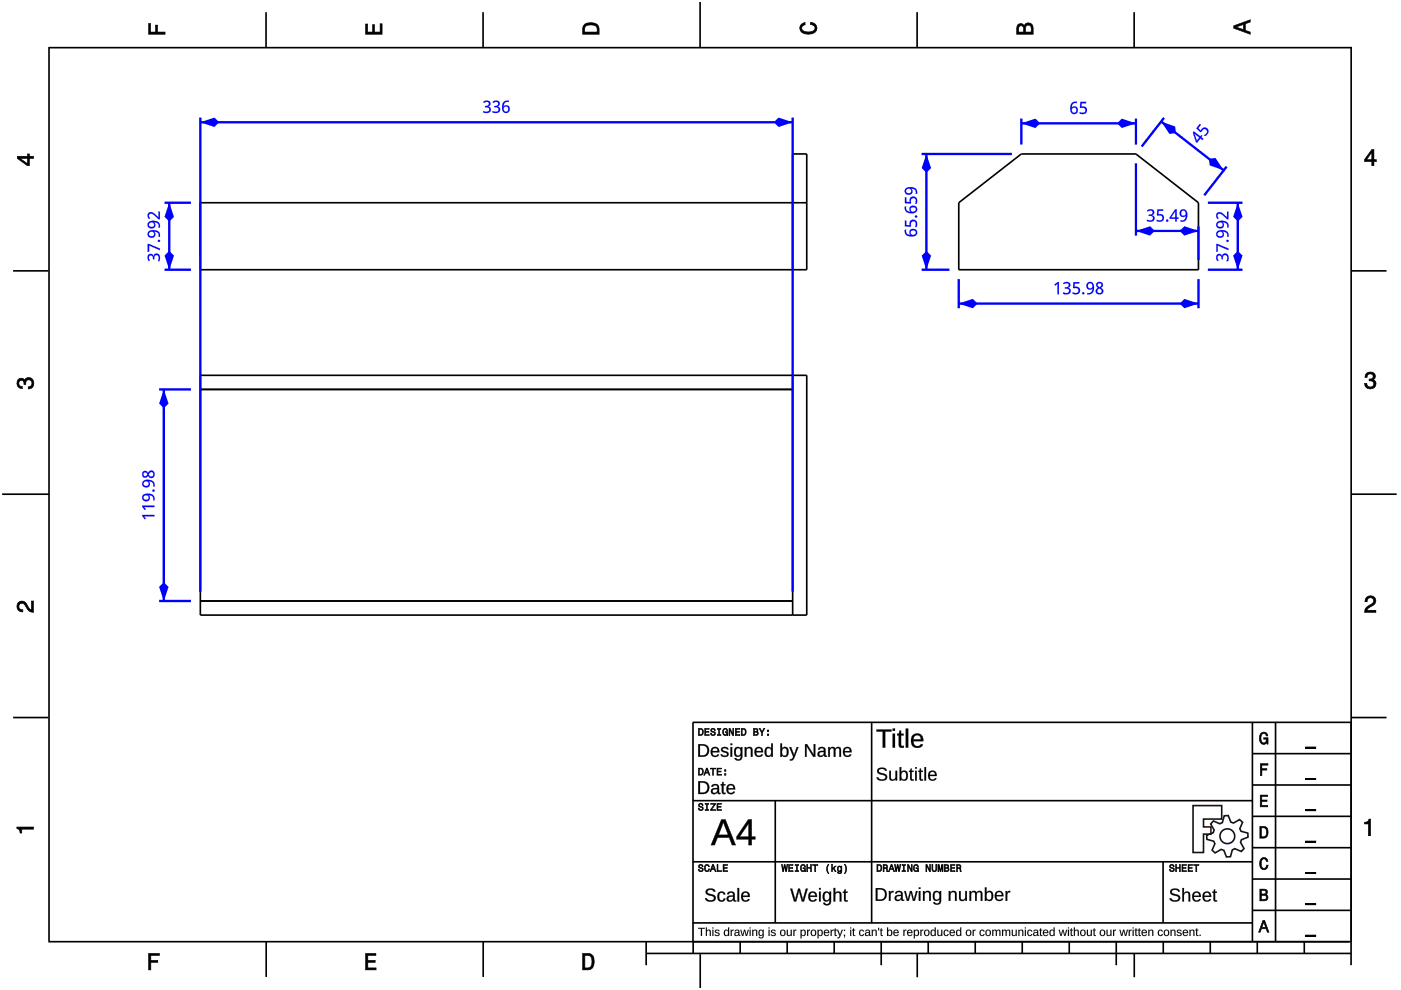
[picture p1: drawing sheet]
<svg xmlns="http://www.w3.org/2000/svg" width="297mm" height="210mm" viewBox="0 0 297 210" stroke-linecap="round" stroke-linejoin="round" font-family="sans-serif">
<g fill="none" stroke="#000" stroke-width=".35">
<path d="M10.4 10v189.5M10.4 10.1h276.1M56.4 2.6v7.5M102.4 2.6v7.5M148.4 .4v9.7M194.4 2.6v7.5M240.5 2.6v7.5M286.5 9.9v189.6M2.8 57.4h7.4M171 43h-128.5v14.2h128.5v-24.6h-2.9v24.6M203.3 43l13.2-10.4h24.3l13.3 10.4v14.2h-50.8zM286.5 57.4h7.5"/>
<path d="M42.5 79.6h128.5v50.8h-128.5zM168.1 79.6v50.8M42.5 82.6h125.6M.5 104.8h9.9M286.5 104.8h9.6M42.5 127.4h125.6M2.8 152.1h7.4M286.5 152.1h7.5M10.2 199.7h275.8M56.4 199.7v7.4M102.4 199.7v7.4M137 199.7v4.9"/>
<path d="M147 199.7v2.5M156.9 199.7v2.5M166.9 199.7v2.5M176.9 199.7v2.5M186.8 199.7v4.9M196.8 199.7v2.5M206.8 199.7v2.5M216.7 199.7v2.5M226.7 199.7v2.5M236.7 199.7v4.9M246.6 199.7v2.5M256.6 199.7v2.5"/>
<path d="M266.6 199.7v2.5M276.5 199.7v2.5M286.5 199.7v4.9M137 202.2h149.5M148.5 202.3v7.2M194.5 202.1v5.1M240.5 202.1v5.1"/>
</g>
<g fill="#000">
<path d="M31.5 5h.4v1.8h1.1v-1.5h.4v1.5h1.6v.5h-3.5z" fill-rule="evenodd"/>
<path d="M77.5 5.1h.4v1.7h1.1v-1.6h.4v1.6h1.2v-1.8h.4v2.3h-3.5z" fill-rule="evenodd"/>
<path d="M124 5.1a2.18 2.18 0 0 0-.5 2.2h3.5v-1.2a1.42 1.42 0 0 0-1.7-1.3zM124.3 5.5a2.13 2.13 0 0 1 2.2 .3l.1 1h-2.6v-1z" fill-rule="evenodd"/>
<path d="M169.9 5.2l.8-.4v.4a.7 .7 0 0 0-.7 .6 .7 .7 0 0 0 .3 .8 1.69 1.69 0 0 0 2.5-.6 .9 .9 0 0 0-1-.8v-.5a1.24 1.24 0 0 1 1.4 1.1 1.24 1.24 0 0 1-1 1.4 2.22 2.22 0 0 1-2.5-.7l-.2-.5z" fill-rule="evenodd"/>
<path d="M215.8 5.3l-.2 .7v1.3h3.5v-1.4a.98 .98 0 0 0-.8-1 .98 .98 0 0 0-1.1 .6 .83 .83 0 0 0-1.4-.2zM216.1 5.6a.54 .54 0 0 1 .6-.1 .54 .54 0 0 1 .3 .6v.7h-1zM217.6 5.5a.62 .62 0 0 1 .7-.1 .62 .62 0 0 1 .3 .6v.8h-1.2z" fill-rule="evenodd"/>
<path d="M261.6 5.5v.5l3.5 1.3v-.5l-1.1-.4v-1.4l1.1-.3v-.5zM262.1 5.7l1.5-.5v1.1z" fill-rule="evenodd"/>
<path d="M3.7 33.1v.5l2.1 1.5h.4v-1.5h.9v-.5h-.9v-.5h-.4v.5zM4.3 33.6h1.5v1.1z" fill-rule="evenodd"/>
<path d="M290.8 31.7l-1.5 2.1v.5h1.5v.8h.5v-.8h.5v-.4h-.5v-2.2zM290.8 32.3v1.6h-1.1z" fill-rule="evenodd"/>
<path d="M3.8 80.5a.85 .85 0 0 1 1.4 .1 1.05 1.05 0 0 1 1.3-.5 1.05 1.05 0 0 1 .7 1.2 1.1 1.1 0 0 1-1.2 1.2v-.5a.71 .71 0 0 0 .8-1 .71 .71 0 0 0-1.3 0v.5h-.4a.61 .61 0 0 0-.3-.8 .61 .61 0 0 0-.8 .3 .61 .61 0 0 0 .2 .8l.5 .1v.5a1.15 1.15 0 0 1-1.1-.7 1.15 1.15 0 0 1 .2-1.2z" fill-rule="evenodd"/>
<path d="M289.7 79.2a1.07 1.07 0 0 1 1.3-.2 1.07 1.07 0 0 1 .5 1.2l-.3 .3a1.05 1.05 0 0 1 .5 1.3 1.05 1.05 0 0 1-1.2 .7 1.1 1.1 0 0 1-1.2-1.2h.5a.71 .71 0 0 0 1 .7 .71 .71 0 0 0 0-1.2h-.5v-.4a.61 .61 0 0 0 .8-.3 .61 .61 0 0 0-.3-.8 .61 .61 0 0 0-.8 .2l-.2 .5h-.4z" fill-rule="evenodd"/>
<path d="M3.9 127.8a1.21 1.21 0 0 1 2 .7l.3 .5 .5 .3v-1.9h.4v2.4a1.8 1.8 0 0 1-1.7-1.4 .71 .71 0 0 0-.9-.5 .71 .71 0 0 0-.5 .9 .71 .71 0 0 0 .8 .5v.4a1.18 1.18 0 0 1-1.1-.6 1.18 1.18 0 0 1 .2-1.3z" fill-rule="evenodd"/>
<path d="M289.7 126.6a1.17 1.17 0 0 1 1.9 .3 1.17 1.17 0 0 1-.9 1.7l-.6 .4-.3 .4h1.9v.4h-2.4a1.8 1.8 0 0 1 1.4-1.7 .71 .71 0 0 0 .5-.9 .71 .71 0 0 0-.8-.5 .71 .71 0 0 0-.5 .9h-.5z" fill-rule="evenodd"/>
<path d="M3.6 175.3h3.5v.5h-2.5v.8h-.3a.77 .77 0 0 0-.7-.9z" fill-rule="evenodd"/>
<path d="M289.3 174.3a.77 .77 0 0 0 .9-.6h.4v3.5h-.5v-2.5h-.8z" fill-rule="evenodd"/>
</g>
<g fill="#000">
<path d="M31.5 5v2.3h3.5v-.5l-1.7 .1 .1-1.6h-.4v1.6h-1.1v-1.9zM31.4 4.9h.6l-.1 1.9h1.1l-.1-1.5h.6l-.1 1.5 1.7-.1v.6h-3.7z"/>
<path d="M77.5 5.1v2.2h3.5v-2.3h-.4l.1 1.9h-1.4v-1.7h-.3l.1 1.7h-1.2v-1.8zM77.5 5h.5l-.1 1.8h1.1l-.1-1.6h.6l-.1 1.6h1.2l-.1-1.8h.6v2.3h-3.6z"/>
<path d="M124 5.1l-.4 .7-.1 1.5h3.5l-.1-1.7-.3-.5-1.3-.3zM123.9 5.1l.6-.3 .8-.1 .7 .1 .6 .3 .4 .4 .1 1.8h-3.6v-1.5zM124.2 5.4l1.1-.2 1 .2 .3 .3 .1 1.2h-2.8l.1-1.2zM124.3 5.5l-.3 .3v1h2.6l-.1-1-.2-.3-1-.2z"/>
<path d="M169.9 5.2l-.4 .8 .2 .5 .3 .4 .6 .3h1.6l.6-.3 .3-.4 .1-.5-.1-.5-.7-.6-.6-.2v.5l.8 .2 .3 .6-.1 .3-.8 .5h-1.2l-.5-.2-.3-.3v-.6l.4-.4 .3-.1v-.4zM169.8 5.1l1-.4v.6l-.4 .1-.4 .3 .1 .6 .7 .4h1.2l.4-.1 .4-.6-.2-.5-.8-.3v-.6l.7 .2 .7 .7 .1 .5-.1 .5-.4 .5-.6 .2h-1.6l-.6-.2-.4-.5-.1-.5z"/>
<path d="M215.8 5.3l-.2 .7v1.3h3.5l-.1-1.8-.6-.6-.4-.1-.5 .2-.3 .6-.5-.6-.6 .1zM215.7 5.2l.3-.2h.7l.5 .5v-.3l.5-.4 .8 .1 .5 .6 .1 1.8h-3.6v-1.3zM216 5.6l.5-.2 .4 .2 .2 1.3h-1.2zM216.1 5.6l-.1 1.2h1l-.1-1.2-.4-.1zM217.5 5.5l.5-.2 .5 .1 .2 1.5h-1.3zM217.6 5.5l-.2 1.3h1.2l-.1-1.3-.5-.2z"/>
<path d="M261.6 5.5v.5l3.5 1.3v-.5l-1.1-.3v-1.5l1.1-.3v-.5zM261.5 5.4l3.6-1.3v.6l-1.1 .3v1.4l1.1 .4v.6l-3.6-1.4zM261.9 5.7l1.8-.6v1.3zM262.1 5.7l1.5 .6v-1.1l-1.5 .6z"/>
<path d="M3.7 33.1v.5l2.1 1.5h.4v-1.6l.9 .1v-.5l-.9 .1v-.6h-.4l.1 .6zM3.6 33.1h2.2v-.5h.5l-.1 .5h1v.6l-1-.1 .1 1.6h-.5l-2.2-1.6zM4.1 33.5h1.8v1.3zM4.3 33.5l1.5 1.2v-1.1l-1.5 .1z"/>
<path d="M290.8 31.7l-1.5 2.1v.5l1.6-.1-.1 .9h.5l-.1-.9 .6 .1v-.4h-.6l.1-2.2zM290.8 31.6h.6l-.1 2.3 .6-.1v.5h-.6l.1 .9h-.6v-.9h-1.5v-.5zM290.9 32.1v1.8h-1.3zM290.8 32.3h.1l-1.1 1.6-.1-.1 1.1 .1z"/>
<path d="M3.8 80.5l-.2 .8 .1 .4 .5 .6 .5 .1v-.5l-.6-.1-.2-.5 .2-.5 .4-.2 .5 .2 .1 .7h.4l-.1-.6 .4-.4h.6l.2 .2 .2 .2v.7l-.4 .4h-.4v.5l.5-.1 .6-.6v-1l-.6-.7h-.7l-.4 .3-.2 .3-.2-.4-.5-.1zM3.8 80.4l.7-.3 .5 .1 .2 .4 .1-.3 .5-.3 .8 .1 .6 .6v1.1l-.7 .7h-.6v-.5h.4l.4-.4-.1-.9-.8-.1-.3 .4v.6h-.5v-.8l-.5-.1-.4 .1-.1 .5 .2 .5 .6 .1v.6l-.6-.1-.6-.6-.1-.5z"/>
<path d="M289.7 79.2l-.3 .8h.4v-.3l.4-.4 .8 .1 .2 .7-.4 .3h-.5v.4l.8 .1 .2 .5-.2 .5-.2 .2h-.7l-.3-.2-.1-.6h-.5l.1 .5 .6 .6h1l.4-.2 .4-.8-.2-.6-.5-.3 .4-.3v-.8l-.5-.5h-.5zM289.7 79.1l.8-.3 .9 .3 .2 .3v.9l-.4 .2 .5 .3 .1 .6-.3 .8-.5 .3h-1l-.7-.7v-.6h.5l.2 .7 .5 .2 .6-.2 .2-.5-.2-.5-.6-.2-.3 .1v-.5h.6l.3-.2-.1-.7-.8-.1-.3 .4v.4h-.6l.1-.6z"/>
<path d="M3.9 127.8l-.3 .8 .3 .8 .9 .3v-.4l-.6-.1-.3-.6 .2-.5 .5-.3 .7 .4 .9 1.4 .9 .2v-2.4h-.4v2l-.5-.3-.9-1.5-.7-.2zM3.8 127.7l.8-.3 .7 .2 .9 1.4 .5 .3-.1-1.9h.6v2.5l-1.1-.3-.9-1.4-.6-.3-.4 .2-.2 .5 .2 .5 .7 .1v.6l-.6-.1-.4-.2-.4-.9z"/>
<path d="M289.7 126.6l-.3 1h.5l.1-.7 .5-.2 .6 .2 .2 .4-.3 .7-1.4 .9-.3 .9h2.4v-.4l-2 .1 .4-.6 1.2-.7 .4-.8-.1-.5-.6-.5h-.9zM289.7 126.6l.9-.4 .8 .4 .3 .3 .1 .5-.2 .6-1.5 1-.3 .4 2-.1v.6h-2.5l.2-1 1.4-1 .3-.6-.2-.4-.5-.2-.5 .2-.1 .7h-.6l.1-.6z"/>
<path d="M3.6 175.3v.4l.5 .2 .2 .7h.3l-.1-.9 2.6 .1v-.5zM3.5 175.3h3.7v.6l-2.6-.1 .1 .9h-.5l-.1-.7-.6-.3z"/>
<path d="M289.3 174.3v.4l.9-.1-.1 2.6h.5v-3.5h-.4l-.2 .5zM289.3 174.3l.7-.1 .2-.6h.5v3.6h-.6v-2.5l-.8 .1z"/>
</g>
<path d="M34.9 57.2h5.6M34.9 43h5.6M35.9 43v14.2" fill="none" stroke="#00f" stroke-width=".5"/>
<g fill="#00f">
<path d="M35.9 43l1 3-1 1-1-1z"/>
<path d="M35.9 53.2l1 1-1 3-1-3z"/>
<path d="M31.5 54a.63 .63 0 0 1 .6-.1 .63 .63 0 0 1 .5 .5 .71 .71 0 0 1 .8-.6 .71 .71 0 0 1 .5 .9l-.1 .7h-.3l.1-.2a.65 .65 0 0 0 .1-.8 .65 .65 0 0 0-.8-.3l-.2 .4v.5h-.3a.51 .51 0 0 0-.1-.7 .51 .51 0 0 0-.7 .1l.2 .8-.2 .2-.3-.7zM31.3 51.7l2.6 1v.3l-2.3-.9v1.3h-.3zM33.5 51.1a.24 .24 0 0 1 .4 0 .24 .24 0 0 1-.4 0zM31.6 49a1.46 1.46 0 0 1 2.3 1v.2l-.3-.1a.81 .81 0 0 0-1-1 .77 .77 0 0 1 .1 1.2 .77 .77 0 0 1-1.2-.1 .8 .8 0 0 1 .1-1.2zM31.6 49.6a.54 .54 0 0 0 1 0 .54 .54 0 0 0-1 0zM31.6 47.1a1.46 1.46 0 0 1 2.3 .9v.2h-.3a.81 .81 0 0 0-1-1 .77 .77 0 0 1 .1 1.1 .77 .77 0 0 1-1.2-.1 .8 .8 0 0 1 .1-1.1zM31.6 47.6a.54 .54 0 0 0 1 0 .54 .54 0 0 0-1 0zM31.5 45.2a1.14 1.14 0 0 1 1.6 .4l.5 .5v-1.2h.3v1.6h-.3l-1-1a.55 .55 0 0 0-.9-.1 .55 .55 0 0 0 .1 .9l-.2 .1-.3-.4v-.5z"/>
<path d="M31.5 54a.62 .62 0 0 1 .6-.2 .62 .62 0 0 1 .4 .6h.1a.72 .72 0 0 1 .8-.7 .72 .72 0 0 1 .5 1l-.1 .7h-.3v-.2a.63 .63 0 0 0 .2-.8 .63 .63 0 0 0-.7-.3l-.3 .4v.5h-.3a.5 .5 0 0 0-.1-.7 .5 .5 0 0 0-.7 .1l.2 .8-.2 .2-.3-.7zM31.5 54l-.2 .4 .1 .5 .2 .5 .2-.2a.53 .53 0 0 1-.3-.8 .53 .53 0 0 1 .8-.1l.1 .7h.3a.58 .58 0 0 1 .1-.8 .58 .58 0 0 1 .7 0l.2 .5-.2 .7h.3a.97 .97 0 0 0 .1-1.1 .97 .97 0 0 0-.9-.5l-.3 .2-.1 .4a.64 .64 0 0 0-1.1-.4zM31.3 51.7l2.6 1v.4l-2.3-1v1.3h-.3zM31.3 51.7v1.7h.3v-1.4l2.3 1v-.3zM33.4 51.1a.3 .3 0 0 1 .6 0 .3 .3 0 0 1-.6 0zM33.5 51.1a.22 .22 0 0 0 .4 0 .22 .22 0 0 0-.4 0zM31.6 49a1.48 1.48 0 0 1 2.3 1v.2l-.3-.1a.81 .81 0 0 0-1-1 .79 .79 0 0 1 .1 1.2 .79 .79 0 0 1-1.2-.1 .81 .81 0 0 1 .1-1.2zM31.5 49.2a.78 .78 0 0 0 0 1.1 .78 .78 0 0 0 1.1-.1 .78 .78 0 0 0 0-1 .8 .8 0 0 1 .9 .2 .8 .8 0 0 1 .1 .8h.3a1.22 1.22 0 0 0-1.7-1.4zM31.6 49.6a.52 .52 0 0 0 1 0 .52 .52 0 0 0-1 0zM31.5 49.6a.6 .6 0 0 1 1.2 0 .6 .6 0 0 1-1.2 0zM31.6 47a1.48 1.48 0 0 1 2.3 1v.3l-.3-.1a.81 .81 0 0 0-1-1v-.1a.79 .79 0 0 1 .1 1.2 .79 .79 0 0 1-1.2-.1 .81 .81 0 0 1 .1-1.2zM31.5 47.2a.78 .78 0 0 0 0 1.1 .78 .78 0 0 0 1.1 0 .78 .78 0 0 0 0-1.1 .8 .8 0 0 1 .9 .2 .8 .8 0 0 1 .1 .8h.3a1.22 1.22 0 0 0-1.7-1.4zM31.6 47.6a.52 .52 0 0 0 1 0 .52 .52 0 0 0-1 0zM31.5 47.6a.6 .6 0 0 1 1.2 0 .6 .6 0 0 1-1.2 0zM31.5 45.2a1.15 1.15 0 0 1 1.6 .4l.5 .5v-1.2h.3v1.6h-.3l-1-1a.54 .54 0 0 0-.9-.1 .54 .54 0 0 0 .1 .9l-.2 .2-.3-.5v-.5zM31.5 45.2l-.2 .4 .1 .4 .2 .4 .2-.1a.57 .57 0 0 1-.1-.9 .57 .57 0 0 1 .9 .1l1 1h.3v-1.6h-.3v1.2l-.8-.7a.93 .93 0 0 0-1.3-.2z"/>
</g>
<path d="M42.5 24.9v100.5M42.5 25.9h125.6M168.1 24.9v100.5" fill="none" stroke="#00f" stroke-width=".5"/>
<g fill="#00f">
<path d="M42.5 25.9l3-1 1 1-1 1z"/>
<path d="M165.1 24.9l3 1-3 1-1-1z"/>
<path d="M102.5 21.6a.8 .8 0 0 1 1-.3 .8 .8 0 0 1 .3 1.1l-.4 .2a.74 .74 0 0 1 .6 1 .74 .74 0 0 1-1.1 .4l-.5-.2v-.3l.2 .1a.65 .65 0 0 0 .8 .1 .65 .65 0 0 0 .3-.7l-.4-.2-.5-.1v-.2a.51 .51 0 0 0 .8-.2 .51 .51 0 0 0-.2-.7l-.8 .2zM104.4 21.6a.8 .8 0 0 1 1.1-.3 .8 .8 0 0 1 .3 1.1l-.4 .2a.74 .74 0 0 1 .6 1 .74 .74 0 0 1-1.1 .4l-.5-.2v-.3l.2 .1a.65 .65 0 0 0 .8 .1 .65 .65 0 0 0 .3-.7l-.4-.2-.5-.1v-.2a.51 .51 0 0 0 .7-.2 .51 .51 0 0 0-.1-.7l-.8 .2zM106.9 21.6l.8-.3 .2 .1v.2a.81 .81 0 0 0-.9 .2 .81 .81 0 0 0-.2 .8 .77 .77 0 0 1 1.2 0 .77 .77 0 0 1-.1 1.1 .91 .91 0 0 1-1.2 0 .91 .91 0 0 1-.2-1.1l.1-.6zM106.7 23.2a.55 .55 0 0 0 1.1 0 .55 .55 0 0 0-1.1 0z"/>
<path d="M102.4 21.6a.91 .91 0 0 1 1-.3 .91 .91 0 0 1 .6 .8l-.2 .3-.4 .2a.72 .72 0 0 1 .7 .9 .72 .72 0 0 1-1 .5l-.7-.2v-.3l.2 .1a.63 .63 0 0 0 .8 .1 .63 .63 0 0 0 .3-.7l-.4-.2h-.5v-.3a.5 .5 0 0 0 .7-.2 .5 .5 0 0 0-.1-.7l-.8 .2zM102.5 21.6l.1 .2a.53 .53 0 0 1 .8-.2 .53 .53 0 0 1 .1 .8l-.7 .1v.2a.58 .58 0 0 1 .8 .1 .58 .58 0 0 1 0 .8l-.5 .1-.7-.2 .1 .3a.97 .97 0 0 0 1 .1 .97 .97 0 0 0 .5-.9l-.2-.3-.4-.1a.68 .68 0 0 0 .5-.9 .68 .68 0 0 0-1-.3zM104.4 21.6a.91 .91 0 0 1 .9-.3 .91 .91 0 0 1 .7 .8l-.2 .3-.4 .2a.72 .72 0 0 1 .7 .9 .72 .72 0 0 1-1 .5l-.7-.2v-.3l.2 .1a.63 .63 0 0 0 .7 .1 .63 .63 0 0 0 .4-.7l-.4-.2h-.5v-.3a.5 .5 0 0 0 .7-.2 .5 .5 0 0 0-.1-.7l-.8 .2zM104.4 21.6l.2 .2a.53 .53 0 0 1 .8-.2 .53 .53 0 0 1 .1 .8l-.7 .1v.2a.58 .58 0 0 1 .8 .1 .58 .58 0 0 1 0 .8l-.5 .1-.7-.2v.3a.97 .97 0 0 0 1.1 .1 .97 .97 0 0 0 .5-.9l-.3-.3-.3-.1a.68 .68 0 0 0 .5-.9 .68 .68 0 0 0-1-.3zM106.9 21.5l.8-.2h.2v.4a.81 .81 0 0 0-.9 .1 .81 .81 0 0 0-.2 .8 .79 .79 0 0 1 1.2 0 .79 .79 0 0 1-.1 1.1 .93 .93 0 0 1-1.2 .1 .93 .93 0 0 1-.3-1.2l.2-.7zM106.9 21.6a1.58 1.58 0 0 0 .2 2.3 .79 .79 0 0 0 1-.9 .79 .79 0 0 0-1.2-.4h-.1a.81 .81 0 0 1 .2-.8 .81 .81 0 0 1 .9-.2v-.2zM106.7 23.2a.55 .55 0 0 0 1.1 0 .55 .55 0 0 0-1.1 0zM106.7 23.1a.56 .56 0 0 1 1.1 0 .56 .56 0 0 1-1.1 0z"/>
</g>
<path d="M33.7 82.6h6.8M34.7 82.6v44.8M33.7 127.4h6.8" fill="none" stroke="#00f" stroke-width=".5"/>
<g fill="#00f">
<path d="M34.7 82.6l1 3-1 1-1-1z"/>
<path d="M34.7 123.4l1 1-1 3-1-3z"/>
<path d="M30.2 109.2h2.5v.3h-2.2l.4 .4-.2 .2-.5-.7zM30.2 107.2h2.5v.3h-2.2l.4 .5-.2 .1-.5-.6zM30.4 104.9a1.46 1.46 0 0 1 2.4 1l-.1 .2-.2-.1a.81 .81 0 0 0-1-1 .77 .77 0 0 1 0 1.2 .77 .77 0 0 1-1.1-.1 .8 .8 0 0 1 0-1.2zM30.4 105.5a.55 .55 0 0 0 1.1 0 .55 .55 0 0 0-1.1 0zM32.3 104a.25 .25 0 0 1 .5 0 .25 .25 0 0 1-.5 0zM30.4 102a1.46 1.46 0 0 1 2.4 .9l-.1 .2h-.2a.81 .81 0 0 0-1-1 .77 .77 0 0 1 0 1.1 .77 .77 0 0 1-1.1-.1 .8 .8 0 0 1 0-1.1zM30.4 102.5a.55 .55 0 0 0 1.1 0 .55 .55 0 0 0-1.1 0zM30.4 100a.65 .65 0 0 1 1 .3 .72 .72 0 0 1 1.1-.3 .72 .72 0 0 1 0 1.1 .72 .72 0 0 1-1.1-.2 .71 .71 0 0 1-1.1 .2 .71 .71 0 0 1 .1-1.1zM31.6 100.6a.48 .48 0 0 0 .9 0 .48 .48 0 0 0-.9 0zM30.4 100.6a.4 .4 0 0 0 .8 0 .4 .4 0 0 0-.8 0z"/>
<path d="M30.2 109.2h2.6v.3h-2.3l.4 .4-.2 .2-.5-.7zM30.2 109.2v.2l.5 .7 .2-.2-.4-.5 2.2 .1v-.3zM30.2 107.2h2.6v.3h-2.3l.4 .5-.2 .2-.5-.7zM30.2 107.2v.3l.5 .6 .2-.1-.4-.5h2.2v-.3zM30.4 104.9a1.48 1.48 0 0 1 2.4 1v.2l-.3-.1a.81 .81 0 0 0-1-1 .79 .79 0 0 1 0 1.2 .79 .79 0 0 1-1.1-.1 .81 .81 0 0 1 0-1.2zM30.3 105a.78 .78 0 0 0 .1 1.1 .78 .78 0 0 0 1 0 .78 .78 0 0 0 .1-1.1 .8 .8 0 0 1 .8 .2 .8 .8 0 0 1 .2 .9h.2a1.22 1.22 0 0 0-1.6-1.4zM30.4 105.5a.55 .55 0 0 0 1.1 0 .55 .55 0 0 0-1.1 0zM30.4 105.5a.56 .56 0 0 1 1.1 0 .56 .56 0 0 1-1.1 0zM32.3 104a.26 .26 0 0 1 .5 0 .26 .26 0 0 1-.5 0zM32.3 104a.25 .25 0 0 0 .5 0 .25 .25 0 0 0-.5 0zM30.4 102a1.48 1.48 0 0 1 2.4 .9v.3l-.3-.1a.81 .81 0 0 0-1-1 .79 .79 0 0 1 0 1.1 .79 .79 0 0 1-1.1-.1 .81 .81 0 0 1 0-1.1zM30.3 102.1a.78 .78 0 0 0 .1 1.1 .78 .78 0 0 0 1 0 .78 .78 0 0 0 .1-1.1 .8 .8 0 0 1 .8 .2 .8 .8 0 0 1 .2 .8h.2a1.22 1.22 0 0 0-1.6-1.3zM30.4 102.5a.55 .55 0 0 0 1.1 0 .55 .55 0 0 0-1.1 0zM30.4 102.6a.56 .56 0 0 1 1.1 0 .56 .56 0 0 1-1.1 0zM30.4 100a.65 .65 0 0 1 1 .3 .77 .77 0 0 1 1.1-.4 .77 .77 0 0 1 .2 1.2 .71 .71 0 0 1-.7 .3 .71 .71 0 0 1-.6-.5 .72 .72 0 0 1-1.1 .2 .72 .72 0 0 1 .1-1.1zM30.4 100a.69 .69 0 0 0-.1 1.1 .69 .69 0 0 0 1.1-.3 .71 .71 0 0 0 1.1 .3 .71 .71 0 0 0 0-1.1 .71 .71 0 0 0-1.1 .3l-.4-.4zM31.6 100.6a.46 .46 0 0 0 .9 0 .46 .46 0 0 0-.9 0zM31.6 100.6a.5 .5 0 0 1 1 0 .5 .5 0 0 1-1 0zM30.4 100.6a.4 .4 0 0 0 .8 0 .4 .4 0 0 0-.8 0zM30.4 100.6a.41 .41 0 0 1 .8 0 .41 .41 0 0 1-.8 0z"/>
</g>
<path d="M203.3 59.2v6.2M254.1 59.2v6.2M203.3 64.4h50.8" fill="none" stroke="#00f" stroke-width=".5"/>
<g fill="#00f">
<path d="M251.1 63.4l3 1-3 1-1-1z"/>
<path d="M203.3 64.4l3-1 1 1-1 1z"/>
<path d="M223.6 60.3l.6-.5h.3v2.6h-.3v-2.3l-.5 .4zM225.4 60a.8 .8 0 0 1 1-.2 .8 .8 0 0 1 .4 1l-.4 .2a.74 .74 0 0 1 .5 1 .74 .74 0 0 1-1 .4l-.5-.1v-.3h.1a.65 .65 0 0 0 .8 .1 .65 .65 0 0 0 .3-.7l-.3-.2h-.5v-.3a.51 .51 0 0 0 .7-.1 .51 .51 0 0 0-.2-.7l-.7 .2zM227.6 59.8h1.2v.3h-.9l-.1 .7a.87 .87 0 0 1 1.2 .9 .87 .87 0 0 1-1.3 .7l-.3-.1v-.3a.66 .66 0 0 0 .9 .1 .66 .66 0 0 0 .2-.9l-1-.2zM229.5 62.2a.24 .24 0 0 1 .4 0 .24 .24 0 0 1-.4 0zM230.6 60a.91 .91 0 0 1 1.1 0 .91 .91 0 0 1 .3 1.1 1.13 1.13 0 0 1-1.5 1.3l.1-.3a.81 .81 0 0 0 1-1 .77 .77 0 0 1-1.2 .1 .77 .77 0 0 1 .2-1.2zM230.6 60.6a.55 .55 0 0 0 1.1 0 .55 .55 0 0 0-1.1 0zM232.5 60a.7 .7 0 0 1 1.2-.1 .7 .7 0 0 1-.3 1.1 .72 .72 0 0 1 .3 1.1 .72 .72 0 0 1-1.1 0 .72 .72 0 0 1 .2-1.1l-.4-.4zM232.6 61.7a.5 .5 0 0 0 1 0 .5 .5 0 0 0-1 0zM232.7 60.4a.4 .4 0 0 0 .8 0 .4 .4 0 0 0-.8 0z"/>
<path d="M223.6 60.3l.6-.5h.3v2.6h-.3v-2.2l-.5 .4zM223.6 60.3l.1 .2 .5-.4v2.3h.3v-2.6h-.3zM225.4 60a.91 .91 0 0 1 .9-.2 .91 .91 0 0 1 .6 .7l-.1 .3-.4 .2a.72 .72 0 0 1 .6 .9 .72 .72 0 0 1-.9 .5l-.7-.1v-.4l.2 .1a.63 .63 0 0 0 .7 .1 .63 .63 0 0 0 .3-.7l-.3-.2h-.5v-.3a.5 .5 0 0 0 .7-.1 .5 .5 0 0 0-.2-.7l-.7 .2zM225.4 60l.2 .3a.53 .53 0 0 1 .7-.3 .53 .53 0 0 1 .2 .8l-.7 .1v.3a.58 .58 0 0 1 .7 .1 .58 .58 0 0 1 0 .7l-.4 .2-.7-.2v.3a.97 .97 0 0 0 1 .1 .97 .97 0 0 0 .6-.9l-.3-.3-.3-.2a.68 .68 0 0 0 .5-.9 .68 .68 0 0 0-1.1-.3zM227.6 59.8h1.2v.3h-.9l-.1 .7a.88 .88 0 0 1 1.2 .9 .88 .88 0 0 1-1.4 .7l-.2-.1v-.4a.7 .7 0 0 0 .8 .2 .7 .7 0 0 0 .4-.7l-.2-.3-.9-.1zM227.6 59.8l-.1 1.2 .2 .1a.63 .63 0 0 1 .8 .1 .63 .63 0 0 1 0 .8 .63 .63 0 0 1-.8 .1l-.3-.1v.3a1.02 1.02 0 0 0 1.6-.9 .92 .92 0 0 0-1.2-.5l.1-.8h.9v-.3zM229.4 62.2a.26 .26 0 0 1 .5 0 .26 .26 0 0 1-.5 0zM229.5 62.2a.22 .22 0 0 0 .4 0 .22 .22 0 0 0-.4 0zM230.5 60a.93 .93 0 0 1 1.2 0 .93 .93 0 0 1 .3 1.1 1.13 1.13 0 0 1-1.5 1.3l.1-.3a.81 .81 0 0 0 1-1 .79 .79 0 0 1-1.2 .1 .79 .79 0 0 1 .1-1.2zM230.6 60a.75 .75 0 0 0-.1 1.1 .75 .75 0 0 0 1.1 0 .8 .8 0 0 1-.2 .8 .8 .8 0 0 1-.9 .2v.3a1.22 1.22 0 0 0 1.4-1.7 .81 .81 0 0 0-.4-.8 .81 .81 0 0 0-.9 .1zM230.6 60.6a.55 .55 0 0 0 1.1 0 .55 .55 0 0 0-1.1 0zM230.6 60.6a.56 .56 0 0 1 1.1 0 .56 .56 0 0 1-1.1 0zM232.5 60a.71 .71 0 0 1 1.2-.1 .71 .71 0 0 1-.3 1.1 .77 .77 0 0 1 .4 1.1 .77 .77 0 0 1-1.2 .2 .71 .71 0 0 1-.3-.7 .71 .71 0 0 1 .5-.6l-.4-.4zM232.5 60v.6l.4 .4a.71 .71 0 0 0-.3 1.1 .71 .71 0 0 0 1.1 0 .71 .71 0 0 0-.4-1.1 .68 .68 0 0 0 .4-1.1 .68 .68 0 0 0-1.2 .1zM232.6 61.7a.5 .5 0 0 0 1 0 .5 .5 0 0 0-1 0zM232.6 61.7a.5 .5 0 0 1 1 0 .5 .5 0 0 1-1 0zM232.7 60.4a.4 .4 0 0 0 .8 0 .4 .4 0 0 0-.8 0zM232.7 60.4a.41 .41 0 0 1 .8 0 .41 .41 0 0 1-.8 0z"/>
</g>
<path d="M195.4 32.6h19.1M196.4 32.6v24.6M195.4 57.2h5.9" fill="none" stroke="#00f" stroke-width=".5"/>
<g fill="#00f">
<path d="M196.4 32.6l1 3-1 1-1-1z"/>
<path d="M196.4 53.2l1 1-1 3-1-3z"/>
<path d="M191.9 48.7h.2a.81 .81 0 0 0 .2 .9 .81 .81 0 0 0 .8 .2 .77 .77 0 0 1 0-1.2 .77 .77 0 0 1 1.1 .1 .91 .91 0 0 1 0 1.2 .91 .91 0 0 1-1.1 .2 1.12 1.12 0 0 1-1.2-1.4zM193.1 49.3a.55 .55 0 0 0 1.1 0 .55 .55 0 0 0-1.1 0zM191.9 46.8h.2v.9l.8 .1a.87 .87 0 0 1 .9-1.2 .87 .87 0 0 1 .6 1.3l-.1 .2h-.3a.66 .66 0 0 0 .1-.8 .66 .66 0 0 0-.8-.2l-.2 1-1.2-.1zM194 45.9a.25 .25 0 0 1 .5 0 .25 .25 0 0 1-.5 0zM191.9 43.8h.2a.81 .81 0 0 0 .2 .8 .81 .81 0 0 0 .8 .3 .77 .77 0 0 1 0-1.2 .77 .77 0 0 1 1.1 .1 .91 .91 0 0 1 0 1.2 .91 .91 0 0 1-1.1 .2 1.12 1.12 0 0 1-1.2-1.4zM193.1 44.4a.55 .55 0 0 0 1.1 0 .55 .55 0 0 0-1.1 0zM191.9 41.9h.2v.9l.8 .1a.87 .87 0 0 1 .9-1.2 .87 .87 0 0 1 .6 1.3l-.1 .2h-.3a.66 .66 0 0 0 .1-.9 .66 .66 0 0 0-.8-.1l-.2 1-1.2-.1zM192.1 39.9a1.46 1.46 0 0 1 2.4 1l-.1 .2-.2-.1a.81 .81 0 0 0-1-1 .77 .77 0 0 1 0 1.2 .77 .77 0 0 1-1.1-.1 .8 .8 0 0 1 0-1.2zM192.1 40.5a.55 .55 0 0 0 1.1 0 .55 .55 0 0 0-1.1 0z"/>
<path d="M191.8 48.7h.4a.81 .81 0 0 0 .1 .8 .81 .81 0 0 0 .8 .3 .79 .79 0 0 1 0-1.2 .79 .79 0 0 1 1.1 .1 .93 .93 0 0 1 .1 1.2 .93 .93 0 0 1-1.2 .3 1.15 1.15 0 0 1-1.3-1.5zM191.9 48.7a1.21 1.21 0 0 0 .4 1.2 1.21 1.21 0 0 0 1.2 .2 .79 .79 0 0 0 1-.7 .79 .79 0 0 0-.9-.8 .79 .79 0 0 0-.7 1l.2 .2a.81 .81 0 0 1-.8-.2 .81 .81 0 0 1-.2-.9zM193.1 49.3a.55 .55 0 0 0 1.1 0 .55 .55 0 0 0-1.1 0zM193.1 49.3a.56 .56 0 0 1 1.1 0 .56 .56 0 0 1-1.1 0zM191.8 46.8h.4l-.1 .9 .8 .1a.88 .88 0 0 1 .9-1.2 .88 .88 0 0 1 .6 1.3l-.1 .2h-.3a.7 .7 0 0 0 .1-.7 .7 .7 0 0 0-.7-.4l-.2 .2-.1 .9-1.3-.1zM191.9 46.8v1.2l1.2 .1 .1-.2a.63 .63 0 0 1 0-.8 .63 .63 0 0 1 .9 0 .63 .63 0 0 1 0 .8l-.1 .2h.3a1.02 1.02 0 0 0-.9-1.5 .92 .92 0 0 0-.5 1.2l-.8-.1v-.9zM194 45.9a.26 .26 0 0 1 .5 0 .26 .26 0 0 1-.5 0zM194 45.9a.22 .22 0 0 0 .4 0 .22 .22 0 0 0-.4 0zM191.8 43.8h.4a.81 .81 0 0 0 .1 .8 .81 .81 0 0 0 .8 .3 .79 .79 0 0 1 0-1.2 .79 .79 0 0 1 1.1 .1 .93 .93 0 0 1 .1 1.2 .93 .93 0 0 1-1.2 .2 1.15 1.15 0 0 1-1.3-1.4zM191.9 43.8a1.21 1.21 0 0 0 .4 1.2 1.21 1.21 0 0 0 1.2 .2 .79 .79 0 0 0 1-.7 .79 .79 0 0 0-.9-.9 .79 .79 0 0 0-.7 1.1l.2 .2a.81 .81 0 0 1-.8-.2 .81 .81 0 0 1-.2-.9zM193.1 44.4a.55 .55 0 0 0 1.1 0 .55 .55 0 0 0-1.1 0zM193.1 44.4a.56 .56 0 0 1 1.1 0 .56 .56 0 0 1-1.1 0zM191.8 41.8h.4l-.1 1 .8 .1a.88 .88 0 0 1 .9-1.2 .88 .88 0 0 1 .6 1.3l-.1 .2h-.3a.7 .7 0 0 0 .1-.8 .7 .7 0 0 0-.7-.3l-.2 .2-.1 .9-1.3-.1zM191.9 41.9v1.2l1.2 .1 .1-.2a.63 .63 0 0 1 0-.9 .63 .63 0 0 1 .9 0 .63 .63 0 0 1 0 .9l-.1 .2h.3a1.02 1.02 0 0 0-.9-1.5 .92 .92 0 0 0-.5 1.2l-.8-.1v-.9zM192.1 39.9a1.48 1.48 0 0 1 2.4 1l-.1 .2-.2-.1a.81 .81 0 0 0-1-1 .79 .79 0 0 1 0 1.2 .79 .79 0 0 1-1.2-.1 .81 .81 0 0 1 .1-1.2zM192 40a.78 .78 0 0 0 0 1.1 .78 .78 0 0 0 1.1 0 .78 .78 0 0 0 .1-1.1h-.1a.8 .8 0 0 1 .9 .2 .8 .8 0 0 1 .2 .9h.2a1.22 1.22 0 0 0-1.6-1.4zM192.1 40.5a.55 .55 0 0 0 1.1 0 .55 .55 0 0 0-1.1 0zM192.1 40.5a.56 .56 0 0 1 1.1 0 .56 .56 0 0 1-1.1 0z"/>
</g>
<path d="M256.1 57.2h7.3M256.1 43h7.3M262.4 43v14.2" fill="none" stroke="#00f" stroke-width=".5"/>
<g fill="#00f">
<path d="M262.4 43l1 3-1 1-1-1z"/>
<path d="M262.4 53.2l1 1-1 3-1-3z"/>
<path d="M258 54a.63 .63 0 0 1 .7-.1 .63 .63 0 0 1 .4 .5 .71 .71 0 0 1 .9-.6 .71 .71 0 0 1 .5 .9l-.2 .7h-.3l.1-.2a.65 .65 0 0 0 .1-.8 .65 .65 0 0 0-.7-.3l-.2 .4v.5h-.3a.51 .51 0 0 0-.1-.7 .51 .51 0 0 0-.8 .1l.2 .8-.2 .2-.2-.7zM257.9 51.7l2.5 1v.3l-2.2-.9v1.3h-.3zM260 51.1a.25 .25 0 0 1 .5 0 .25 .25 0 0 1-.5 0zM258.1 49a1.46 1.46 0 0 1 2.4 1v.2l-.3-.1a.81 .81 0 0 0-1-1 .77 .77 0 0 1 0 1.2 .77 .77 0 0 1-1.1-.1 .8 .8 0 0 1 0-1.2zM258.1 49.6a.55 .55 0 0 0 1.1 0 .55 .55 0 0 0-1.1 0zM258.1 47.1a1.46 1.46 0 0 1 2.4 .9v.2h-.3a.81 .81 0 0 0-1-1 .77 .77 0 0 1 0 1.1 .77 .77 0 0 1-1.1-.1 .8 .8 0 0 1 0-1.1zM258.1 47.6a.55 .55 0 0 0 1.1 0 .55 .55 0 0 0-1.1 0zM258 45.2a1.14 1.14 0 0 1 1.6 .4l.6 .5v-1.2h.2v1.6h-.2l-1.1-1a.55 .55 0 0 0-.8-.1 .55 .55 0 0 0 .1 .9l-.2 .1-.3-.4v-.5z"/>
<path d="M258 54a.62 .62 0 0 1 .7-.2 .62 .62 0 0 1 .4 .6 .72 .72 0 0 1 .9-.7 .72 .72 0 0 1 .5 1l-.1 .7h-.4l.1-.2a.63 .63 0 0 0 .1-.8 .63 .63 0 0 0-.7-.3l-.2 .4v.5h-.3a.5 .5 0 0 0-.1-.7 .5 .5 0 0 0-.7 .1l.2 .8-.3 .2-.3-.7zM258 54l-.1 .4v.5l.2 .5 .2-.2a.53 .53 0 0 1-.2-.8 .53 .53 0 0 1 .8-.1l.1 .7h.2a.58 .58 0 0 1 .1-.8 .58 .58 0 0 1 .8 0l.1 .5-.2 .7h.3a.97 .97 0 0 0 .1-1.1 .97 .97 0 0 0-.8-.5l-.4 .2-.1 .4a.64 .64 0 0 0-1.1-.4zM257.9 51.7l2.6 1v.4l-2.3-1v1.3h-.3zM257.9 51.7v1.7h.3v-1.4l2.2 1v-.3zM260 51.1a.26 .26 0 0 1 .5 0 .26 .26 0 0 1-.5 0zM260 51.1a.25 .25 0 0 0 .5 0 .25 .25 0 0 0-.5 0zM258.1 49a1.48 1.48 0 0 1 2.4 1v.2l-.3-.1a.81 .81 0 0 0-1-1 .79 .79 0 0 1 .1 1.2 .79 .79 0 0 1-1.2-.1 .81 .81 0 0 1 0-1.2zM258 49.2a.78 .78 0 0 0 .1 1.1 .78 .78 0 0 0 1.1-.1 .78 .78 0 0 0 0-1 .8 .8 0 0 1 .8 .2 .8 .8 0 0 1 .2 .8h.3a1.22 1.22 0 0 0-1.7-1.4zM258.1 49.6a.55 .55 0 0 0 1.1 0 .55 .55 0 0 0-1.1 0zM258.1 49.6a.56 .56 0 0 1 1.1 0 .56 .56 0 0 1-1.1 0zM258.1 47a1.48 1.48 0 0 1 2.4 1v.3l-.3-.1a.81 .81 0 0 0-1-1v-.1a.79 .79 0 0 1 .1 1.2 .79 .79 0 0 1-1.2-.1 .81 .81 0 0 1 0-1.2zM258 47.2a.78 .78 0 0 0 .1 1.1 .78 .78 0 0 0 1.1 0 .78 .78 0 0 0 0-1.1 .8 .8 0 0 1 .8 .2 .8 .8 0 0 1 .2 .8h.3a1.22 1.22 0 0 0-1.7-1.4zM258.1 47.6a.55 .55 0 0 0 1.1 0 .55 .55 0 0 0-1.1 0zM258.1 47.6a.56 .56 0 0 1 1.1 0 .56 .56 0 0 1-1.1 0zM258 45.2a1.15 1.15 0 0 1 1.6 .4l.6 .5-.1-1.2h.4v1.6h-.3l-1.1-1a.54 .54 0 0 0-.8-.1 .54 .54 0 0 0 .1 .9l-.2 .2-.3-.5-.1-.5zM258 45.2l-.1 .4v.4l.3 .4 .2-.1a.57 .57 0 0 1-.1-.9 .57 .57 0 0 1 .8 .1l1.1 1h.2v-1.6h-.2v1.2l-.9-.7a.93 .93 0 0 0-1.3-.2z"/>
</g>
<path d="M216.5 25.2v5.4M216.5 26.2h24.3M240.8 25.2v5.4" fill="none" stroke="#00f" stroke-width=".5"/>
<g fill="#00f">
<path d="M216.5 26.2l3-1 1 1-1 .9z"/>
<path d="M237.8 25.2l3 1-3 .9-1-.9z"/>
<path d="M227.3 21.8l.8-.2h.2v.3a.81 .81 0 0 0-.8 .1 .81 .81 0 0 0-.2 .9 .77 .77 0 0 1 1.1-.1 .77 .77 0 0 1-.1 1.2 .91 .91 0 0 1-1.1 0 .91 .91 0 0 1-.3-1.1l.1-.7zM227.2 23.4a.55 .55 0 0 0 1.1 0 .55 .55 0 0 0-1.1 0zM229.1 21.6h1.2v.3h-1v.7a.87 .87 0 0 1 1.2 .9 .87 .87 0 0 1-1.4 .6h-.2v-.3a.66 .66 0 0 0 .9 0 .66 .66 0 0 0 .2-.8l-1-.2z"/>
<path d="M227.3 21.8l.9-.3 .1 .1v.3a.81 .81 0 0 0-.8 .1 .81 .81 0 0 0-.2 .9l-.1-.1a.79 .79 0 0 1 1.2 0 .79 .79 0 0 1-.1 1.2 .93 .93 0 0 1-1.1 0 .93 .93 0 0 1-.3-1.1l.1-.7zM227.3 21.8a1.58 1.58 0 0 0 .3 2.4 .79 .79 0 0 0 1-.9 .79 .79 0 0 0-1.3-.5v.1a.81 .81 0 0 1 .2-.9 .81 .81 0 0 1 .8-.1v-.3zM227.2 23.4a.52 .52 0 0 0 1 0 .52 .52 0 0 0-1 0zM227.2 23.4a.56 .56 0 0 1 1.1 0 .56 .56 0 0 1-1.1 0zM229.1 21.6h1.2v.3h-1v.7a.88 .88 0 0 1 1.2 .9 .88 .88 0 0 1-1.4 .7l-.2-.1v-.4a.7 .7 0 0 0 .8 .2 .7 .7 0 0 0 .4-.7l-.2-.3-.9-.1zM229.1 21.6l-.1 1.2 .1 .1a.63 .63 0 0 1 .9 .1 .63 .63 0 0 1 0 .8 .63 .63 0 0 1-.9 .1l-.2-.1v.3a1.02 1.02 0 0 0 1.5-.9 .92 .92 0 0 0-1.1-.6v-.7h1v-.3z"/>
</g>
<path d="M246.2 25.8l13.3 10.3M246.8 25l-4.7 6.1M260.1 35.3l-4.8 6.1" fill="none" stroke="#00f" stroke-width=".5"/>
<g fill="#00f">
<path d="M246.2 25.8l3 1 .1 1.4-1.4 .2z"/>
<path d="M256.3 33.7l1.4-.2 1.8 2.6-3-1z"/>
<path d="M253.1 27.9l1.4 1 .2-.3 .2 .2-.2 .3 .5 .4-.2 .2-.5-.4-.7 1-.2-.2-.7-2zM253.2 28.3l.5 1.5 .6-.6zM254.4 26.3l.2 .1-.6 .8 .6 .5a.87 .87 0 0 1 1.4-.4 .87 .87 0 0 1-.3 1.4l-.2 .2-.2-.2a.66 .66 0 0 0 .6-.7 .66 .66 0 0 0-.6-.6l-.8 .6-.9-.8z"/>
<path d="M253.1 27.8l1.4 1.1 .2-.3 .3 .2-.3 .3 .5 .3-.2 .3-.5-.4-.7 1-.2-.2-.7-2zM253.1 27.9l-.2 .2 .7 2 .2 .2 .7-1 .5 .4 .2-.2-.5-.4 .2-.3-.2-.2-.2 .3zM253.2 28.3l.6 1.5 .5-.6zM253.2 28.3l1.1 .9-.6 .7zM254.4 26.2l.2 .2-.6 .8 .6 .5a.88 .88 0 0 1 1.4-.4 .88 .88 0 0 1-.3 1.5l-.2 .1-.3-.2a.7 .7 0 0 0 .6-.6 .7 .7 0 0 0-.3-.7h-.3l-.7 .7-.9-.9zM254.4 26.3l-.8 .9 .9 .8h.2a.63 .63 0 0 1 .6-.7 .63 .63 0 0 1 .7 .6 .63 .63 0 0 1-.5 .7l-.2 .1 .2 .2a1.02 1.02 0 0 0 .2-1.8 .92 .92 0 0 0-1.1 .6l-.6-.5 .6-.8z"/>
</g>
<path d="M240.8 34.6v15.4M240.8 49h13.3M254.1 48v7.2" fill="none" stroke="#00f" stroke-width=".5"/>
<g fill="#00f">
<path d="M240.8 49l3-1 1 1-1 1z"/>
<path d="M251.1 48l3 1-3 1-1-1z"/>
<path d="M243.2 44.6a.8 .8 0 0 1 1-.2 .8 .8 0 0 1 .4 1l-.4 .2a.74 .74 0 0 1 .5 1 .74 .74 0 0 1-1 .4l-.5-.1v-.3h.1a.65 .65 0 0 0 .8 .1 .65 .65 0 0 0 .3-.7l-.3-.2h-.5v-.3a.51 .51 0 0 0 .7-.1 .51 .51 0 0 0-.2-.7l-.8 .2zM245.4 44.4h1.2v.3h-.9l-.1 .7a.87 .87 0 0 1 1.2 .9 .87 .87 0 0 1-1.4 .7l-.2-.1v-.3a.66 .66 0 0 0 .9 .1 .66 .66 0 0 0 .2-.9l-1-.2zM247.2 46.8a.25 .25 0 0 1 .5 0 .25 .25 0 0 1-.5 0zM249.1 44.4h.4v1.7h.4v.3h-.4v.6h-.3v-.6h-1.2v-.3zM249.2 44.7l-.9 1.4h.9zM250.3 44.6a.91 .91 0 0 1 1.2 0 .91 .91 0 0 1 .2 1.1 1.12 1.12 0 0 1-1.4 1.3l.1-.3a.81 .81 0 0 0 1-1 .77 .77 0 0 1-1.2 .1 .77 .77 0 0 1 .1-1.2zM250.4 45.2a.55 .55 0 0 0 1.1 0 .55 .55 0 0 0-1.1 0z"/>
<path d="M243.2 44.6a.91 .91 0 0 1 .9-.2 .91 .91 0 0 1 .6 .7l-.1 .3-.4 .2a.72 .72 0 0 1 .6 .9 .72 .72 0 0 1-.9 .5l-.7-.1v-.4l.1 .1a.63 .63 0 0 0 .8 .1 .63 .63 0 0 0 .3-.7l-.3-.2h-.6v-.3a.5 .5 0 0 0 .8-.1 .5 .5 0 0 0-.2-.7l-.8 .2zM243.2 44.6l.1 .3a.53 .53 0 0 1 .8-.3 .53 .53 0 0 1 .1 .8l-.6 .1v.3a.58 .58 0 0 1 .7 .1 .58 .58 0 0 1 0 .7l-.5 .2-.6-.2v.2a.97 .97 0 0 0 1 .2 .97 .97 0 0 0 .6-.9l-.3-.4-.4-.1a.68 .68 0 0 0 .5-.9 .68 .68 0 0 0-1-.3zM245.4 44.4h1.2v.3h-.9l-.1 .7a.88 .88 0 0 1 1.2 .9 .88 .88 0 0 1-1.4 .7l-.2-.1v-.4a.7 .7 0 0 0 .8 .2 .7 .7 0 0 0 .4-.7l-.2-.3-.9-.1zM245.4 44.4l-.1 1.2 .2 .1a.63 .63 0 0 1 .8 .1 .63 .63 0 0 1 0 .8 .63 .63 0 0 1-.9 .1l-.2-.1v.3a1.02 1.02 0 0 0 1.6-.9 .92 .92 0 0 0-1.2-.5l.1-.8h.9v-.3zM247.2 46.8a.26 .26 0 0 1 .5 0 .26 .26 0 0 1-.5 0zM247.3 46.8a.22 .22 0 0 0 .4 0 .22 .22 0 0 0-.4 0zM249.1 44.4h.4v1.7h.4v.3h-.4v.6h-.3v-.6h-1.2v-.3zM249.1 44.4l-1.1 1.7v.3h1.2v.6h.3v-.6h.4v-.3h-.4v-1.7zM249.2 44.7l-.9 1.4h.9zM249.2 44.7v1.4h-.9zM250.3 44.6a.93 .93 0 0 1 1.2 0 .93 .93 0 0 1 .2 1.1 1.13 1.13 0 0 1-1.4 1.3l.1-.3a.81 .81 0 0 0 1-1 .79 .79 0 0 1-1.2 .1 .79 .79 0 0 1 .1-1.2zM250.3 44.6a.75 .75 0 0 0-.1 1.1 .75 .75 0 0 0 1.2 0 .8 .8 0 0 1-.2 .8 .8 .8 0 0 1-.9 .2v.3a1.22 1.22 0 0 0 1.4-1.7 .81 .81 0 0 0-.4-.8 .81 .81 0 0 0-1 .1zM250.4 45.2a.52 .52 0 0 0 1 0 .52 .52 0 0 0-1 0zM250.3 45.2a.6 .6 0 0 1 1.2 0 .6 .6 0 0 1-1.2 0z"/>
</g>
<g fill="#000">
<path d="M148.1 154.4v1.5h.5a.77 .77 0 0 0 .6-.7 .77 .77 0 0 0-.6-.8zM148.3 154.6a.57 .57 0 0 1 .6 .6 .57 .57 0 0 1-.6 .6zM149.4 154.4v1.5h1v-.1h-.8v-.6h.7v-.1h-.7v-.5h.8v-.2zM150.8 154.5a.53 .53 0 0 0 0 .6 .53 .53 0 0 0 .6 .2 .32 .32 0 0 1-.2 .5 .32 .32 0 0 1-.4-.4h-.2a.5 .5 0 0 0 .7 .6 .5 .5 0 0 0 .1-.9l-.3-.1a.28 .28 0 0 1-.2-.3 .28 .28 0 0 1 .4-.2 .28 .28 0 0 1 .2 .4h.2a.51 .51 0 0 0-.3-.5 .51 .51 0 0 0-.6 .1zM152.1 154.4v.2h.3v1.2h-.3v.1h.7v-.1h-.2v-1.2h.2v-.2zM153.4 154.6a.81 .81 0 0 0 .5 1.4l.3-.3 .1 .2v-.8h-.5v.2h.3l-.2 .5a.59 .59 0 0 1-.5-.6 .59 .59 0 0 1 .5-.6l.2 .3h.2l-.2-.4a.52 .52 0 0 0-.7 .1zM154.6 154.4v1.5h.1v-1.2l.6 1.2h.3v-1.5h-.2v1.3l-.6-1.3zM155.9 154.4v1.5h1v-.1h-.8v-.6h.7v-.1h-.7v-.5h.7v-.2zM157.2 154.4v1.5h.5a.77 .77 0 0 0 .5-.7 .77 .77 0 0 0-.5-.8zM157.4 154.6a.57 .57 0 0 1 .6 .6 .57 .57 0 0 1-.6 .6zM159.8 154.4v1.5h.5a.42 .42 0 0 0 .5-.3 .42 .42 0 0 0-.3-.5l.2-.2-.1-.4zM159.9 154.6h.4a.23 .23 0 0 1 .2 .3 .23 .23 0 0 1-.3 .2h-.3zM159.9 155.2h.4a.26 .26 0 0 1 .3 .3 .26 .26 0 0 1-.3 .3h-.4zM160.9 154.4l.6 .9v.6h.2v-.6l.4-.9h-.2l-.3 .7-.4-.7zM162.7 155.6v.3h.3v-.3zM162.7 154.8v.3h.3v-.3z" fill-rule="evenodd"/>
<path d="M267.3 155.6a.85 .85 0 0 1 .9-.4 .85 .85 0 0 1 .6 .8h-.3l-.1-.2a.49 .49 0 0 0-.4-.3 .49 .49 0 0 0-.5 .3 1.2 1.2 0 0 0 .4 1.7 .66 .66 0 0 0 .6-.8h-.6v-.3h.9v1.4h-.1l-.1-.4-.3 .3a.85 .85 0 0 1-1.2-.6v-1.1z" fill-rule="evenodd"/>
<path d="M148.2 170.4a.53 .53 0 0 0 0 .6 .53 .53 0 0 0 .6 .2 .32 .32 0 0 1-.2 .5 .32 .32 0 0 1-.4-.4h-.2a.5 .5 0 0 0 .7 .6 .5 .5 0 0 0 .1-.9l-.3-.1a.28 .28 0 0 1-.1-.3 .28 .28 0 0 1 .3-.2 .28 .28 0 0 1 .2 .4h.2a.51 .51 0 0 0-.3-.5 .51 .51 0 0 0-.6 .1zM149.5 170.3v.2h.3v1.2h-.3v.1h.7v-.1h-.2v-1.2h.2v-.2zM150.7 170.3v.2h.8l-.9 1.3h1.1v-.1h-.8l.8-1.4zM152 170.3v1.5h1v-.1h-.8v-.6h.7v-.1h-.7v-.5h.7v-.2z" fill-rule="evenodd"/>
<path d="M148.1 162.9v1.5h.5a.77 .77 0 0 0 .6-.8 .77 .77 0 0 0-.6-.7zM148.3 163a.57 .57 0 0 1 .6 .6 .57 .57 0 0 1-.6 .6zM149.8 162.9l-.6 1.5h.2l.2-.5h.6l.1 .5h.2l-.5-1.5zM149.9 163.1l.2 .6h-.5zM150.6 162.9v.1h.5v1.4h.2v-1.4h.4v-.1zM152 162.9v1.5h1v-.2h-.8v-.5h.7v-.2h-.7v-.5h.7v-.1zM153.6 164v.4h.3v-.4zM153.6 163.2v.3h.3v-.3z" fill-rule="evenodd"/>
<path d="M267.2 168.6h1.5v.3h-1.2v.7h1.1v.3h-1.1v.9h1.3v.3h-1.6z" fill-rule="evenodd"/>
<path d="M267.2 161.9h1.6v.3h-1.3v.8h1.1v.3h-1.1v1.1h-.3z" fill-rule="evenodd"/>
<path d="M267.1 175.2v2.5h.8a1.37 1.37 0 0 0 .7-2.2 1.56 1.56 0 0 0-1.5-.3zM267.4 175.5a.98 .98 0 0 1 1.2 .7 .98 .98 0 0 1-.7 1.2h-.5z" fill-rule="evenodd"/>
<path d="M148.2 183.4a.53 .53 0 0 0 0 .6 .53 .53 0 0 0 .6 .2 .32 .32 0 0 1-.2 .5 .32 .32 0 0 1-.4-.4h-.2a.5 .5 0 0 0 .7 .5 .5 .5 0 0 0 .1-.8l-.3-.1a.28 .28 0 0 1-.1-.4 .28 .28 0 0 1 .3-.1 .28 .28 0 0 1 .2 .3h.2a.51 .51 0 0 0-.3-.4 .51 .51 0 0 0-.6 .1zM149.5 183.5l-.1 .2a.66 .66 0 0 0 0 .9 .66 .66 0 0 0 .9 .1l.1-.5h-.2l-.2 .4a.6 .6 0 0 1-.5-.6 .6 .6 0 0 1 .5-.5l.2 .2h.2l-.2-.3a.5 .5 0 0 0-.7 .1zM151.1 183.3l-.6 1.5h.2l.2-.4h.6l.1 .4h.2l-.5-1.5zM151.2 183.5l.2 .7h-.5zM152 183.3v1.5h1v-.2h-.8v-1.3zM153.3 183.3v1.5h1v-.2h-.8v-.5h.7v-.2h-.7v-.4h.7v-.2z" fill-rule="evenodd"/>
<path d="M165.7 183.3l.3 1.5h.1l.3-1.3 .2 1.3h.2l.2-1.5h-.2l-.1 1.3-.2-1.3h-.2l-.2 1.3-.2-1.3zM167.2 183.3v1.5h1v-.2h-.8v-.5h.7v-.2h-.7v-.4h.7v-.2zM168.6 183.3v.2h.3v1.1h-.3v.2h.7v-.2h-.2v-1.1h.2v-.2zM169.8 183.5a.81 .81 0 0 0 .6 1.3l.2-.2 .2 .2v-.8h-.6v.2h.4l-.2 .4a.59 .59 0 0 1-.5-.6 .59 .59 0 0 1 .5-.5l.2 .2h.2l-.2-.3a.53 .53 0 0 0-.8 .1zM171 183.3v1.5h.2v-.7h.6v.7h.2v-1.5h-.2v.6h-.6v-.6zM172.3 183.3v.2h.4v1.3h.2v-1.3h.5v-.2zM175.6 183.3a1.35 1.35 0 0 0 .1 1.9 1.83 1.83 0 0 1 0-1.9zM176.3 183.2v1.6h.2v-.4l.2-.2 .3 .6h.3l-.5-.7 .5-.5h-.3l-.5 .6v-1zM177.6 183.8a.58 .58 0 0 0-.1 .7 .58 .58 0 0 0 .7 .3l.1-.2a.31 .31 0 0 1-.1 .4 .31 .31 0 0 1-.5-.1h-.1a.47 .47 0 0 0 .5 .4 .47 .47 0 0 0 .4-.6v-1.1h-.2v.2l-.3-.2zM177.8 183.9l.1-.1a.42 .42 0 0 1 .4 .4 .42 .42 0 0 1-.4 .4l-.2-.2zM179 183.3a1.84 1.84 0 0 1 0 1.9 1.22 1.22 0 0 0 0-1.9z" fill-rule="evenodd"/>
<path d="M185.9 183.3v1.5h.5a.77 .77 0 0 0 .6-.8 .77 .77 0 0 0-.6-.7zM186.1 183.5a.57 .57 0 0 1 .7 .5 .57 .57 0 0 1-.7 .6zM187.2 183.3v1.5h.2v-.6a.45 .45 0 0 1 .6 .1 .45 .45 0 0 1 0 .5h.2l-.2-.7a.41 .41 0 0 0 .2-.5 .41 .41 0 0 0-.5-.3zM187.4 183.5h.3a.25 .25 0 0 1 .3 .2 .25 .25 0 0 1-.3 .3h-.3zM188.9 183.3l-.5 1.5h.2l.1-.4h.6l.2 .4h.2l-.6-1.5zM189 183.5l.2 .7h-.4zM189.7 183.3l.2 1.5h.2l.2-1.3 .2 1.3h.2l.3-1.5h-.2l-.2 1.3-.2-1.3h-.2l-.2 1.3-.2-1.3zM191.2 183.3v.2h.3v1.1h-.3v.2h.8v-.2h-.3v-1.1h.3v-.2zM192.4 183.3v1.5h.2v-1.2l.6 1.2h.2v-1.5h-.2v1.2l-.5-1.2zM193.8 183.5a.81 .81 0 0 0 .5 1.3l.3-.2 .1 .2v-.8h-.5v.2h.3l-.2 .4a.59 .59 0 0 1-.5-.6 .59 .59 0 0 1 .5-.5l.2 .2h.2l-.1-.3a.52 .52 0 0 0-.8 .1zM196.3 183.3v1.5h.2v-1.2l.6 1.2h.2v-1.5h-.2v1.2l-.6-1.2zM197.6 183.3v.9a.52 .52 0 0 0 .5 .6 .52 .52 0 0 0 .5-.6v-.9h-.2v.9a.33 .33 0 0 1-.3 .5 .33 .33 0 0 1-.3-.5v-.9zM198.9 183.3v1.5h.1v-1.4l.3 1.4h.2l.3-1.4v1.4h.1v-1.5h-.2l-.3 1.3-.3-1.3zM200.2 183.3v1.5h.6a.42 .42 0 0 0 .4-.3 .42 .42 0 0 0-.2-.5l.1-.2v-.4zM200.4 183.5h.3a.23 .23 0 0 1 .3 .2 .23 .23 0 0 1-.3 .2h-.3zM200.4 184.1h.3a.26 .26 0 0 1 .3 .2 .26 .26 0 0 1-.3 .3h-.3zM201.5 183.3v1.5h1v-.2h-.8v-.5h.7v-.2h-.7v-.4h.8v-.2zM202.8 183.3v1.5h.2v-.6a.45 .45 0 0 1 .5 .1 .45 .45 0 0 1 .1 .5h.2l-.2-.7a.41 .41 0 0 0 .1-.5 .41 .41 0 0 0-.4-.3zM203 183.5h.2a.25 .25 0 0 1 .3 .2 .25 .25 0 0 1-.3 .3h-.2z" fill-rule="evenodd"/>
<path d="M248.1 183.4a.53 .53 0 0 0 0 .6 .53 .53 0 0 0 .6 .2 .32 .32 0 0 1-.2 .5 .32 .32 0 0 1-.4-.4h-.2a.5 .5 0 0 0 .7 .5 .5 .5 0 0 0 .1-.8l-.3-.1a.28 .28 0 0 1-.2-.4 .28 .28 0 0 1 .4-.1 .28 .28 0 0 1 .2 .3h.2a.51 .51 0 0 0-.4-.4 .51 .51 0 0 0-.5 .1zM249.3 183.3v1.5h.2v-.7h.6v.7h.2v-1.5h-.2v.6h-.6v-.6zM250.6 183.3v1.5h.9v-.2h-.7v-.5h.7v-.2h-.7v-.4h.7v-.2zM251.9 183.3v1.5h.9v-.2h-.7v-.5h.7v-.2h-.7v-.4h.7v-.2zM253.1 183.3v.2h.4v1.3h.2v-1.3h.5v-.2z" fill-rule="evenodd"/>
<path d="M267.8 195.2l-.9 2.4h.3l.2-.7h1l.3 .7h.3l-.9-2.4zM267.9 195.5l.4 1.1h-.7z" fill-rule="evenodd"/>
<path d="M267.1 188.5v2.5h1a.7 .7 0 0 0 .7-.5 .7 .7 0 0 0-.4-.8 .61 .61 0 0 0 .3-.8 .61 .61 0 0 0-.7-.4zM267.4 188.8h.6a.38 .38 0 0 1 .4 .4 .38 .38 0 0 1-.5 .3h-.5zM267.4 189.8h.6a.43 .43 0 0 1 .5 .5 .43 .43 0 0 1-.5 .4h-.6z" fill-rule="evenodd"/>
<path d="M267.3 182.1a.85 .85 0 0 1 .9-.3 .85 .85 0 0 1 .6 .8h-.3l-.1-.2a.47 .47 0 0 0-.4-.3 .47 .47 0 0 0-.4 .3 1.21 1.21 0 0 0 .4 1.7 .64 .64 0 0 0 .5-.7h.4a.88 .88 0 0 1-.8 1 .88 .88 0 0 1-1-.7v-1.1z" fill-rule="evenodd"/>
<path d="M31.5 202.2h2.3v.4h-1.8v1h1.4v.4h-1.4v1.6h-.5z" fill-rule="evenodd"/>
<path d="M77.5 202.2h2.2v.4h-1.7v1h1.5v.4h-1.5v1.2h1.7v.4h-2.2z" fill-rule="evenodd"/>
<path d="M123.5 202.2v3.4h1.2a1.42 1.42 0 0 0 1.3-1.7 1.38 1.38 0 0 0-1.3-1.7zM124 202.6h1a1.89 1.89 0 0 1 0 2.5l-1 .1z" fill-rule="evenodd"/>
</g>
<g fill="#000">
<path d="M148.1 154.4v1.5h.7l.3-.4v-.8l-.4-.2zM148 154.4h.7l.4 .3 .1 .8-.4 .5h-.8zM148.2 154.6l.7 .1 .1 .8-.3 .3h-.5zM148.3 154.6v1.2l.4-.1 .2-.3-.1-.6zM149.4 154.4v1.5h1v-.1h-.8v-.6h.7v-.1h-.7v-.5h.8v-.2zM149.4 154.4h1v.3l-.8-.1v.5l.8-.1v.3l-.8-.1v.6l.8-.1v.3h-1zM150.8 154.5l-.1 .3 .1 .3 .6 .2 .2 .2-.3 .3h-.4l-.1-.4h-.2l.1 .3 .2 .2h.5l.3-.2v-.4l-.8-.3-.1-.2 .2-.3 .4 .1 .1 .3h.2l-.1-.2-.2-.3zM150.8 154.5l.6-.1 .3 .3v.3h-.3v-.3l-.2-.1-.3 .2 .1 .2 .7 .3v.4l-.3 .3h-.5l-.3-.3v-.3h.3v.3l.3 .1 .3-.3-.9-.5zM152.1 154.4v.2h.3v1.2h-.3v.1h.7v-.1h-.3v-1.2h.3v-.2zM152 154.4h.9v.3h-.3v1.1l.3-.1v.3h-.9v-.3h.4v-1.1l-.4 .1zM153.4 154.6l-.2 .6 .2 .6 .5 .2 .3-.4 .1 .3v-.8h-.5v.2l.4-.1-.3 .6h-.3l-.2-.3v-.8l.5-.2 .2 .4h.2l-.2-.4-.3-.1zM153.3 154.6l.5-.3 .4 .2 .2 .5h-.4v-.3l-.4-.1-.2 .3v.5l.2 .4h.3l.2-.5-.4 .1v-.3h.7v.9h-.3l.1-.3-.5 .3-.4-.2-.2-.6zM154.6 154.4v1.5h.1v-1.2h.1l.5 1.2h.3v-1.5h-.2v1.3h-.1l-.5-1.3zM154.5 154.4h.3l.6 1.3-.1-1.3h.3v1.6h-.3l-.6-1.3 .1 1.3h-.3zM155.9 154.4v1.5h1v-.1h-.9v-.6h.8v-.1h-.8v-.5h.8v-.2zM155.8 154.4h1.1v.3l-.8-.1v.5l.7-.1v.3l-.7-.1v.6l.8-.1v.3h-1.1zM157.2 154.4v1.5h.7l.3-.4-.1-.8-.3-.2zM157.1 154.4h.7l.4 .3v.8l-.3 .5h-.8zM157.3 154.6l.7 .1v.8l-.2 .3h-.5zM157.4 154.6v1.2l.4-.1 .2-.3-.1-.6zM159.8 154.4v1.5h.7l.3-.2v-.3l-.4-.3 .3-.1v-.3l-.2-.2zM159.7 154.4h.8l.3 .2-.1 .4-.2 .1 .3 .2-.1 .6-1 .1zM159.9 154.6h.5a.28 .28 0 0 1 .2 .3 .28 .28 0 0 1-.2 .2h-.5zM159.9 154.6v.5l.6-.2v-.2zM159.9 155.2l.6 .1 .1 .4-.7 .1zM159.9 155.2v.6l.6-.1v-.4zM160.9 154.4l.6 .9v.6h.2l-.1-.6 .5-.9h-.2l-.3 .9-.4-.9zM160.8 154.4h.4l.4 .7 .3-.7h.4l-.6 .9v.7h-.3l.1-.7zM162.7 155.6v.3h.3v-.3zM162.6 155.6h.5v.4h-.5zM162.7 154.8v.3h.3v-.3zM162.6 154.7h.5v.5h-.5z"/>
<path d="M148 157.8h.9a1.34 1.34 0 0 1 1.4 1.3 1.34 1.34 0 0 1-1.3 1.4h-1zM148.4 158.1v2.1h.6a1.05 1.05 0 0 0 1-1.1 1.05 1.05 0 0 0-1.1-1zM150.9 158.6a.93 .93 0 0 1 1.1-.1 .93 .93 0 0 1 .5 1h-1.5a.6 .6 0 0 0 .4 .7 .6 .6 0 0 0 .8-.3l.3 .1a.98 .98 0 0 1-1.3 .4 .98 .98 0 0 1-.5-1.3zM151.2 158.8l-.2 .4h1.2a.55 .55 0 0 0-.4-.5 .55 .55 0 0 0-.6 .1zM153.1 158.5a.93 .93 0 0 1 1.3 .4h-.3a.43 .43 0 0 0-.5-.3 .43 .43 0 0 0-.3 .5l.2 .1a.74 .74 0 0 1 .8 .2 .74 .74 0 0 1 .1 .8 .99 .99 0 0 1-1.6-.2l.3-.1a.5 .5 0 0 0 .6 .4 .5 .5 0 0 0 .4-.6l-.3-.1a.68 .68 0 0 1-.8-.3 .68 .68 0 0 1 .1-.8zM154.9 157.6h.3v.4h-.3zM154.9 158.4h.3v2.1h-.3zM155.8 158.6a.73 .73 0 0 1 1.2 .2l.1-.4h.3v2a.86 .86 0 0 1-.7 .9 .86 .86 0 0 1-1-.5l.4-.1 .1 .2a.56 .56 0 0 0 .8-.2v-.6a.77 .77 0 0 1-1 .3 .77 .77 0 0 1-.4-1zM156.2 158.7a.95 .95 0 0 0 .3 1.5 .81 .81 0 0 0 .5-.8 .81 .81 0 0 0-.7-.8zM157.9 158.4h.3v.4a.69 .69 0 0 1 .8-.4 .69 .69 0 0 1 .5 .7v1.4h-.3v-1.3a.49 .49 0 0 0-.5-.6 .49 .49 0 0 0-.4 .7v1.2h-.4zM160.2 158.6a.93 .93 0 0 1 1.1-.1 .93 .93 0 0 1 .5 1h-1.5a.6 .6 0 0 0 .4 .7 .6 .6 0 0 0 .7-.3l.3 .1a.98 .98 0 0 1-1.3 .4 .98 .98 0 0 1-.4-1.3zM160.5 158.8l-.2 .4h1.1a.55 .55 0 0 0-.3-.5 .55 .55 0 0 0-.6 .1zM162.3 158.6a.74 .74 0 0 1 1.2 .1v-1.1h.4v2.9h-.4v-.4a.78 .78 0 0 1-1 .3 .78 .78 0 0 1-.4-1zM162.7 158.7a.98 .98 0 0 0 .3 1.5 .86 .86 0 0 0 .5-.8 .86 .86 0 0 0-.5-.8zM165.5 157.6h.3v1.1a.78 .78 0 0 1 1-.3 .78 .78 0 0 1 .4 1 .83 .83 0 0 1-1 1.1l-.4-.4v.4h-.4zM166 158.7a.92 .92 0 0 0 .3 1.5 .91 .91 0 0 0 0-1.6zM167.4 158.4h.3l.6 1.7 .6-1.7h.4l-.8 2.1a.87 .87 0 0 1-1 .7v-.2l.3-.1 .4-.5zM170.7 157.8h.4l1.5 2.3-.1-2.3h.4v2.7h-.5l-1.4-2.3v2.3h-.3zM173.7 158.5a.81 .81 0 0 1 .8-.1 .81 .81 0 0 1 .5 .7v1l.3 .1v.2h-.4l-.2-.3a.7 .7 0 0 1-.9 .4 .7 .7 0 0 1-.4-.8 .7 .7 0 0 1 .8-.5h.5a.47 .47 0 0 0-.3-.6 .47 .47 0 0 0-.6 .4l-.4-.1zM173.8 159.6a.42 .42 0 0 0 .1 .6 .42 .42 0 0 0 .6-.2l.2-.6zM175.6 158.4h.3v.4a.63 .63 0 0 1 .6-.4 .63 .63 0 0 1 .6 .4 .63 .63 0 0 1 .8-.4 .63 .63 0 0 1 .4 .7v1.4h-.3v-1.6a.45 .45 0 0 0-.6-.2 .45 .45 0 0 0-.3 .6v1.2h-.3v-1.6a.45 .45 0 0 0-.6-.2 .45 .45 0 0 0-.3 .6v1.2h-.3zM179 158.6a.93 .93 0 0 1 1.1-.1 .93 .93 0 0 1 .5 1h-1.5a.6 .6 0 0 0 .4 .7 .6 .6 0 0 0 .7-.3l.3 .1a.98 .98 0 0 1-1.3 .4 .98 .98 0 0 1-.4-1.3zM179.2 158.8l-.1 .4h1.1a.55 .55 0 0 0-.3-.5 .55 .55 0 0 0-.7 .1z"/>
<path d="M148 157.8h.9a1.37 1.37 0 0 1 1.5 1.3 1.37 1.37 0 0 1-1.4 1.4h-1zM148 157.8v2.7l1-.1a1.31 1.31 0 0 0 1.3-1.3 1.31 1.31 0 0 0-1.4-1.3zM148.4 158.1v2.1l.6-.1a1.02 1.02 0 0 0 1-1 1.02 1.02 0 0 0-1.1-1zM148.4 158a1.17 1.17 0 0 1 1.6 1.3 .95 .95 0 0 1-1 .9h-.6zM150.9 158.6a.95 .95 0 0 1 1.2-.2 .95 .95 0 0 1 .4 1.1h-1.4a.58 .58 0 0 0 .3 .7 .58 .58 0 0 0 .8-.3l.3 .1a1.01 1.01 0 0 1-1.3 .4 1.01 1.01 0 0 1-.5-1.3zM150.9 158.7a1.05 1.05 0 0 0-.1 1.3 1.05 1.05 0 0 0 1.3 .3l.4-.3-.3-.1a.61 .61 0 0 1-.8 .3 .61 .61 0 0 1-.4-.7h1.5a.91 .91 0 0 0-.5-1 .91 .91 0 0 0-1.1 .2zM151.2 158.8l-.2 .4h1.2l-.4-.5zM151.2 158.8a.57 .57 0 0 1 .7-.2 .57 .57 0 0 1 .3 .7h-1.2zM153.1 158.5a.9 .9 0 0 1 1.4 .4h-.4a.45 .45 0 0 0-.4-.2 .45 .45 0 0 0-.4 .3l.2 .2a.76 .76 0 0 1 .8 .2 .76 .76 0 0 1 .1 .8 1.01 1.01 0 0 1-1.6-.2l.3-.1a.55 .55 0 0 0 .5 .3 .55 .55 0 0 0 .5-.4l-.5-.3a.6 .6 0 0 1-.7-.3 .6 .6 0 0 1 .2-.7zM153.1 158.5a.56 .56 0 0 0-.1 .7 .56 .56 0 0 0 .6 .3l.6 .3a.56 .56 0 0 1-.5 .5 .56 .56 0 0 1-.6-.4l-.3 .1a.91 .91 0 0 0 .8 .5 .91 .91 0 0 0 .9-.6 .65 .65 0 0 0-.7-.6 .42 .42 0 0 1-.6-.5l.5-.2 .3 .1 .1 .2h.3a.9 .9 0 0 0-1.3-.4zM154.9 157.6h.4v.4h-.4zM154.9 157.6v.4h.3v-.4zM154.9 158.4h.4v2.1h-.4zM154.9 158.4v2.1h.3v-2.1zM155.8 158.6a.72 .72 0 0 1 1.2 .2l.1-.4h.3v.2a4 4 0 0 1-.2 2.5 .9 .9 0 0 1-1.5-.4h.4a.49 .49 0 0 0 .4 .3 .49 .49 0 0 0 .5-.3v-.6a.73 .73 0 0 1-.8 .4 .73 .73 0 0 1-.6-.7zM155.9 158.6a1.3 1.3 0 0 0 .3 1.8 .77 .77 0 0 0 .8-.4 .6 .6 0 0 1-.1 .9 .6 .6 0 0 1-.9-.2l-.3 .1a.85 .85 0 0 0 1 .4 .85 .85 0 0 0 .7-.8v-2h-.3l-.1 .4a.71 .71 0 0 0-1.1-.2zM156.1 158.8a.94 .94 0 0 0 .4 1.4 .83 .83 0 0 0 .5-.8 .83 .83 0 0 0-.5-.7zM156.2 158.7a.8 .8 0 0 1 .9 .5 .8 .8 0 0 1-.3 .9 .57 .57 0 0 1-.7 0 .57 .57 0 0 1-.1-.7zM157.9 158.4h.3v.4a.7 .7 0 0 1 .9-.4 .7 .7 0 0 1 .5 .7v1.4h-.4v-1.3a.47 .47 0 0 0-.5-.6 .47 .47 0 0 0-.4 .7v1.2h-.4zM157.9 158.4v2.1h.4l-.1-1.2a.52 .52 0 0 1 .5-.7 .52 .52 0 0 1 .5 .6v1.3h.3v-1.4a.69 .69 0 0 0-.5-.7 .69 .69 0 0 0-.8 .4v-.4zM160.2 158.6a.95 .95 0 0 1 1.1-.2 .95 .95 0 0 1 .5 1.1h-1.4a.58 .58 0 0 0 .3 .7 .58 .58 0 0 0 .7-.3l.4 .1a1.01 1.01 0 0 1-1.4 .4 1.01 1.01 0 0 1-.4-1.3zM160.2 158.7a1.05 1.05 0 0 0-.1 1.3 1.05 1.05 0 0 0 1.3 .3l.3-.3-.2-.1a.61 .61 0 0 1-.8 .3 .61 .61 0 0 1-.4-.7h1.5a.91 .91 0 0 0-.5-1 .91 .91 0 0 0-1.1 .2zM160.5 158.8l-.2 .4h1.1l-.3-.5zM160.5 158.8a.57 .57 0 0 1 .6-.2 .57 .57 0 0 1 .3 .7h-1.1zM162.3 158.6a.72 .72 0 0 1 1.2 .1v-1.1h.4v2.9h-.4v-.4a.72 .72 0 0 1-.7 .4 .72 .72 0 0 1-.6-.5l-.1-.6zM162.3 158.7l-.2 .7a.78 .78 0 0 0 .5 1 .78 .78 0 0 0 .9-.3v.4h.4v-2.9h-.4v1.1a.73 .73 0 0 0-1.2 0zM162.6 158.8a.97 .97 0 0 0 .4 1.4 .84 .84 0 0 0 .5-.8 .84 .84 0 0 0-.5-.8zM162.7 158.7a.6 .6 0 0 1 .7 0 .6 .6 0 0 1 .1 .7 .6 .6 0 0 1-.5 .9 .6 .6 0 0 1-.5-.9zM165.4 157.6h.4v1.1a.72 .72 0 0 1 .7-.4 .72 .72 0 0 1 .6 .5l.1 .3a.94 .94 0 0 1-.1 1.1 .94 .94 0 0 1-1.1 .2l-.2-.3v.4h-.4zM165.5 157.6l-.1 2.9h.4v-.4a.71 .71 0 0 0 .7 .4 .71 .71 0 0 0 .6-.6l.1-.5a.78 .78 0 0 0-.4-.9 .78 .78 0 0 0-1 .3v-1.2zM166 158.7a.9 .9 0 0 0 .3 1.5 .89 .89 0 0 0 0-1.5zM166 158.7a.58 .58 0 0 1 .7 0 .58 .58 0 0 1 .2 .7 .59 .59 0 0 1-.6 .9 .59 .59 0 0 1-.5-.8zM167.3 158.4h.4l.6 1.7 .6-1.7h.4l-.8 2.1a.83 .83 0 0 1-1.1 .7v-.2l.4-.1 .4-.5zM167.4 158.4l.8 2-.4 .6h-.3v.2a.86 .86 0 0 0 1-.8l.8-2h-.4l-.6 1.8-.6-1.8zM170.7 157.8h.4l1.4 2.3v-2.3h.4v2.7h-.5l-1.4-2.3v2.3h-.3zM170.7 157.8v2.7h.3v-2.4l1.4 2.4h.5v-2.7h-.4l.1 2.4-1.5-2.4zM173.7 158.5a.84 .84 0 0 1 .8-.2 .84 .84 0 0 1 .6 .8v1l.3 .1v.2a.44 .44 0 0 1-.7-.3 .72 .72 0 0 1-.9 .4 .72 .72 0 0 1-.5-.9 .72 .72 0 0 1 .9-.4h.5a.45 .45 0 0 0-.4-.5 .45 .45 0 0 0-.5 .3l-.4-.1zM173.7 158.5l-.3 .4h.4a.49 .49 0 0 1 .6-.3 .49 .49 0 0 1 .3 .6h-.5a.67 .67 0 0 0-.8 .5 .67 .67 0 0 0 .5 .8 .67 .67 0 0 0 .8-.5l.2 .4h.4v-.2h-.2l-.1-.1v-1a.79 .79 0 0 0-.5-.7 .79 .79 0 0 0-.8 .1zM173.9 159.6a.4 .4 0 0 0 0 .6 .4 .4 0 0 0 .6-.2l.2-.6zM173.8 159.5l.9-.1a.6 .6 0 0 1-.3 .7 .6 .6 0 0 1-.7-.1zM175.6 158.4h.3v.4a.63 .63 0 0 1 .6-.5 .63 .63 0 0 1 .6 .4v.1a.65 .65 0 0 1 .8-.4 .65 .65 0 0 1 .4 .7v1.4h-.4v-1.6a.43 .43 0 0 0-.5-.2 .43 .43 0 0 0-.2 .6v1.2h-.4l-.1-1.6a.43 .43 0 0 0-.5-.2 .43 .43 0 0 0-.2 .6v1.2h-.4zM175.6 158.4v2.1h.3v-1.2a.48 .48 0 0 1 .4-.7 .48 .48 0 0 1 .5 .6v1.3h.3v-1.2a.48 .48 0 0 1 .4-.7 .48 .48 0 0 1 .5 .6v1.3h.3v-1.4a.63 .63 0 0 0-.5-.7 .63 .63 0 0 0-.7 .4 .64 .64 0 0 0-.6-.4 .64 .64 0 0 0-.6 .4v-.4zM178.9 158.6a.95 .95 0 0 1 1.2-.2 .95 .95 0 0 1 .5 1.1h-1.5a.58 .58 0 0 0 .4 .7 .58 .58 0 0 0 .7-.3l.3 .1a1.01 1.01 0 0 1-1.3 .4 1.01 1.01 0 0 1-.5-1.3zM179 158.7a1.05 1.05 0 0 0-.1 1.3 1.05 1.05 0 0 0 1.3 .3l.3-.3-.3-.1a.61 .61 0 0 1-.8 .3 .61 .61 0 0 1-.3-.7h1.4a.91 .91 0 0 0-.4-1 .91 .91 0 0 0-1.1 .2zM179.3 158.8l-.2 .4h1.1l-.3-.5zM179.2 158.8a.57 .57 0 0 1 .7-.2 .57 .57 0 0 1 .3 .7h-1.1z"/>
<path d="M185.8 154.7h3.2v.4h-1.3v3.4h-.5v-3.4h-1.4zM189.3 154.5h.5v.4h-.5zM189.3 155.6h.5v2.9h-.5zM190.7 154.9h.3v.7h.6v.3h-.6l.1 2.1 .1 .1h.4v.4h-.3a.59 .59 0 0 1-.7-.6v-2h-.4v-.3h.4zM192.1 154.5h.4v4h-.4zM193.5 155.9a1.34 1.34 0 0 1 1.6-.2 1.34 1.34 0 0 1 .7 1.4h-2.1a.86 .86 0 0 0 .5 1.1 .86 .86 0 0 0 1.1-.5l.4 .2a1.39 1.39 0 0 1-1.8 .6 1.39 1.39 0 0 1-.7-1.8zM193.9 156.1l-.2 .7h1.6a.79 .79 0 0 0-.5-.9 .79 .79 0 0 0-.9 .2z"/>
<path d="M185.8 154.7h3.2v.4h-1.3v3.4h-.6l.1-3.4h-1.4zM185.8 154.7v.4h1.4v3.4h.5l-.1-3.4h1.4v-.4zM189.2 154.4h.6v.6h-.6zM189.3 154.5v.4h.5v-.4zM189.2 155.5h.6v3h-.6zM189.3 155.6v2.9h.5v-2.9zM190.7 154.9h.4l-.1 .7 .6-.1v.5l-.6-.1 .1 1.9 .1 .3h.5v.4a.79 .79 0 0 1-1.2-.6l.1-2-.4 .1v-.5l.4 .1zM190.7 154.9l-.1 .7h-.4v.3h.4v2a.66 .66 0 0 0 .3 .6 .66 .66 0 0 0 .7 0v-.4l-.4 .1-.2-.4v-1.9h.6v-.3h-.6v-.7zM192 154.4h.6v4.1h-.6zM192.1 154.5v4h.4v-4zM193.5 155.9a1.35 1.35 0 0 1 1.6-.3 1.35 1.35 0 0 1 .7 1.6l-2.1-.1a.84 .84 0 0 0 .5 1 .84 .84 0 0 0 1.1-.4l.4 .2a1.42 1.42 0 0 1-1.8 .6 1.42 1.42 0 0 1-.8-1.8zM193.5 155.9a1.54 1.54 0 0 0-.2 1.8 1.54 1.54 0 0 0 1.6 .8l.8-.6-.4-.2a.76 .76 0 0 1-1.1 .5l-.5-.5-.1-.6h2.1a1.31 1.31 0 0 0-.6-1.4 1.31 1.31 0 0 0-1.6 .2zM193.9 156.1l-.2 .7h1.5a.77 .77 0 0 0-.4-.8 .77 .77 0 0 0-.9 .1zM193.9 156.1a.8 .8 0 0 1 .9-.2 .8 .8 0 0 1 .5 .9h-1.7z"/>
<path d="M267.3 155.6l-.3 .9 .3 1 .3 .3h.5l.4-.2 .1-.3 .1 .5h.1v-1.4h-.9v.3h.7l-.1 .4-.3 .4h-.5l-.4-.5 .1-1.3 .3-.2h.5l.3 .3v.2h.3l-.3-.6-.5-.2zM267.2 155.5l.3-.3 .5-.1 .6 .3 .3 .7h-.5v-.3l-.3-.3-.4 .1-.3 .5v.9l.3 .5h.5l.3-.8-.6 .1v-.4h1v1.4h-.3v-.4l-.3 .4-.4 .1-.7-.4-.3-1z"/>
<path d="M276.8 158.4v.2h2.2v-.2zM276.8 158.3h2.2v.4h-2.2z"/>
<path d="M148.2 170.4l-.1 .3 .1 .3 .6 .2 .2 .2-.3 .3-.4-.1-.1-.3h-.2l.1 .3 .3 .2h.4l.3-.2v-.4l-.8-.3-.1-.2 .2-.3 .4 .1 .1 .3h.2l-.1-.2-.2-.3zM148.2 170.4l.6-.1 .3 .3v.3h-.3l-.1-.4-.4 .1 .1 .3 .7 .3v.4l-.3 .3h-.5l-.3-.3v-.3h.3v.3l.3 .1 .3-.3-.8-.5zM149.5 170.3v.2h.3v1.2h-.3v.1h.7v-.1h-.3v-1.2h.3v-.2zM149.4 170.3h.9v.3h-.3v1.1l.3-.1v.3h-.9v-.3h.4v-1.1l-.4 .1zM150.7 170.3v.2h.9l-1 1.3h1.1v-.1h-1l1-1.4zM150.6 170.3h1.2v.2l-.9 1.2 .9-.1v.3h-1.2v-.3l.8-1.1 .1 .1h-.9zM152 170.3v1.5h1v-.1h-.9v-.6h.8v-.1h-.8v-.5h.8v-.2zM151.9 170.3h1.1v.3l-.8-.1v.5l.7-.1v.3l-.7-.1v.6l.8-.1v.3h-1.1z"/>
<path d="M148.1 162.9v1.5l.7-.1 .3-.4v-.7l-.4-.3zM148 162.8h.7l.4 .3 .1 .8-.4 .5h-.8zM148.2 163l.7 .1 .1 .8-.3 .3h-.5zM148.3 163v1.2l.4-.1 .2-.2-.1-.7zM149.8 162.9l-.6 1.5h.2l.1-.5h.7l.1 .5h.2l-.5-1.5zM149.7 162.8h.3l.6 1.6h-.3l-.1-.5h-.6l-.1 .5h-.4zM149.9 162.9l.3 .9h-.6zM149.8 163.1h.1l-.3 .6h.5zM150.6 162.9v.1h.5v1.4h.2l-.1-1.4h.5v-.1zM150.6 162.8h1.2v.3l-.5-.1v1.4h-.3l.1-1.4-.5 .1zM152 162.9v1.5h1v-.2h-.9v-.6h.8v-.1l-.8 .1v-.6h.8v-.1zM151.9 162.8h1.1v.3l-.8-.1v.5l.7-.1v.3h-.7v.5l.8-.1v.3h-1.1zM153.6 164v.4h.3v-.4zM153.5 164h.5v.4h-.5zM153.6 163.2v.3h.3v-.3zM153.5 163.1h.5v.5h-.5z"/>
<path d="M148 165.6h.9a1.36 1.36 0 0 1 1.5 1.3 1.36 1.36 0 0 1-1.3 1.4h-1.1zM148.4 165.9v2.2h.6a1.06 1.06 0 0 0 1-1.1 1.06 1.06 0 0 0-1.1-1.1zM151.1 166.4a.82 .82 0 0 1 .8-.2 .82 .82 0 0 1 .5 .7l.1 1.1 .3 .1v.2h-.5l-.2-.4a.7 .7 0 0 1-.9 .5 .7 .7 0 0 1-.4-.8 .7 .7 0 0 1 .8-.5h.5a.47 .47 0 0 0-.3-.6 .47 .47 0 0 0-.6 .3h-.4zM151.2 167.4a.43 .43 0 0 0 .1 .7 .43 .43 0 0 0 .6-.2l.2-.6zM153.2 165.8h.2v.5h.4v.2h-.4v1.3l.1 .3h.3v.2l-.3 .1-.4-.2v-1.7h-.3v-.2h.3zM154.3 166.5a.95 .95 0 0 1 1.1-.2 .95 .95 0 0 1 .5 1.1h-1.5a.61 .61 0 0 0 .4 .7 .61 .61 0 0 0 .7-.3l.3 .1a1 1 0 0 1-1.3 .4 1 1 0 0 1-.5-1.3zM154.5 166.7l-.1 .4h1.1a.56 .56 0 0 0-.3-.6 .56 .56 0 0 0-.7 .2z"/>
<path d="M148 165.6h.9a1.38 1.38 0 0 1 1.5 1.3 1.38 1.38 0 0 1-1.3 1.5h-1.1zM148 165.6v2.7h1.1a1.33 1.33 0 0 0 1.2-1.4 1.33 1.33 0 0 0-1.4-1.2zM148.4 165.9v2.2l.6-.1a1.03 1.03 0 0 0 1-1 1.03 1.03 0 0 0-1.1-1zM148.4 165.9a1.19 1.19 0 0 1 1.6 1.3 .96 .96 0 0 1-1 .9h-.6zM151.1 166.3a.85 .85 0 0 1 .8-.1 .85 .85 0 0 1 .6 .7v1.1l.3 .1v.2a.44 .44 0 0 1-.7-.4 .73 .73 0 0 1-.9 .5 .73 .73 0 0 1-.5-.9 .73 .73 0 0 1 .9-.4h.5a.46 .46 0 0 0-.4-.6 .46 .46 0 0 0-.5 .4l-.4-.1zM151.1 166.4l-.3 .4h.4a.49 .49 0 0 1 .6-.3 .49 .49 0 0 1 .3 .6h-.5a.68 .68 0 0 0-.8 .5 .68 .68 0 0 0 .5 .8 .68 .68 0 0 0 .8-.5l.2 .4h.5v-.2h-.3l-.1-.1v-1.1a.8 .8 0 0 0-.5-.7 .8 .8 0 0 0-.8 .2zM151.3 167.5a.4 .4 0 0 0 0 .6 .4 .4 0 0 0 .6-.2l.2-.6zM151.2 167.4l.9-.1a.61 .61 0 0 1-.3 .7 .61 .61 0 0 1-.7-.1zM153.1 165.8h.3v.5l.4-.1v.3h-.4v1.5h.4v.4l-.6-.1-.1-.1v-1.7h-.3v-.3l.3 .1zM153.2 165.8l-.1 .5h-.3v.2h.3v1.7l.2 .1h.5v-.2h-.3l-.1-.3v-1.3h.4v-.2h-.4v-.5zM154.2 166.5a.96 .96 0 0 1 1.2-.2 .96 .96 0 0 1 .5 1.1h-1.5a.59 .59 0 0 0 .4 .7 .59 .59 0 0 0 .7-.3l.3 .1a1.02 1.02 0 0 1-1.3 .4 1.02 1.02 0 0 1-.5-1.3zM154.3 166.5a1.07 1.07 0 0 0-.1 1.4 1.07 1.07 0 0 0 1.3 .3l.3-.3-.3-.1a.62 .62 0 0 1-.8 .3 .62 .62 0 0 1-.3-.7h1.4a.92 .92 0 0 0-.4-1.1 .92 .92 0 0 0-1.1 .2zM154.6 166.7l-.2 .4h1.1l-.3-.6zM154.5 166.6a.57 .57 0 0 1 .7-.1 .57 .57 0 0 1 .3 .6h-1.1z"/>
<path d="M152.9 173.7h.9l2.2 5.5h-.8l-.6-1.6h-2.5l-.6 1.6h-.8zM153 173.8l-2.3 5.4h.8l.6-1.6h2.5l.6 1.6h.8l-2.2-5.4zM153.3 174.3l-.9 2.7h1.9zM153.4 174.2l1 2.9h-2.1zM158.6 173.7h.8v3.7h.8v.6l-.8-.1v1.3h-.7v-1.3l-2.6 .1v-.6zM158.6 173.8l-2.4 3.6v.5h2.6l-.1 1.3h.7l-.1-1.3h.8v-.5h-.8l.1-3.6zM158.7 174.5l-1.9 2.9h1.9zM158.8 174.3v3.1h-2.1l1.8-2.4z"/>
<path d="M153 173.8h.8l2.2 5.4h-.8l-.6-1.6h-2.5l-.6 1.6h-.8zM153.4 174.3l-1 2.7h2zM158.6 173.8h.8v3.6h.7v.5h-.7v1.3h-.7v-1.3h-2.5v-.5zM158.7 174.5l-1.9 2.9h1.9z"/>
<path d="M186.1 163.1a1.23 1.23 0 0 1 1.9 .3h-.3a.71 .71 0 0 0-.7-.4 .71 .71 0 0 0-.7 .6l.8 .3a.83 .83 0 0 1 1 .9 .83 .83 0 0 1-1.1 .7 .99 .99 0 0 1-1.2-.6l.4-.1a.87 .87 0 0 0 .8 .5 .87 .87 0 0 0 .7-.5 1.94 1.94 0 0 0-1.4-.8l-.3-.4zM188.5 163.4h.4v1.3a.5 .5 0 0 0 .5 .6 .5 .5 0 0 0 .5-.7v-1.2h.3v2.1h-.3v-.4a.7 .7 0 0 1-.8 .4 .7 .7 0 0 1-.6-.7zM190.7 162.6h.4v1.2a.8 .8 0 0 1 1-.3 .8 .8 0 0 1 .4 1 .84 .84 0 0 1-1 1l-.4-.3v.3h-.4zM191.3 163.7a.94 .94 0 0 0 .3 1.6 .92 .92 0 0 0 0-1.7zM193.1 163h.2v.4h.4v.3h-.4v1.3l.1 .2h.3v.3h-.6l-.1-.2v-1.6h-.3v-.3h.3zM194 162.6h.4v.4h-.4zM194 163.4h.4v2.1h-.4zM195 163h.3v.4h.4v.3h-.4v1.3l.1 .2h.3v.3h-.6l-.1-.2-.1-1.6h-.2v-.3h.2zM196 162.6h.3v2.9h-.3zM197 163.7a.95 .95 0 0 1 1.1-.2 .95 .95 0 0 1 .5 1h-1.5a.61 .61 0 0 0 .4 .7 .61 .61 0 0 0 .8-.2h.3a1 1 0 0 1-1.4 .4 1 1 0 0 1-.4-1.3zM197.3 163.8l-.2 .5h1.2a.56 .56 0 0 0-.4-.6 .56 .56 0 0 0-.6 .1z"/>
<path d="M186.1 163.1a1.25 1.25 0 0 1 2 .3l-.4 .1a.71 .71 0 0 0-.7-.5 .71 .71 0 0 0-.6 .6l.7 .3a.85 .85 0 0 1 1 .9 .85 .85 0 0 1-1.1 .8 .9 .9 0 0 1-1.2-.8h.4a.84 .84 0 0 0 .7 .5 .84 .84 0 0 0 .8-.5 .73 .73 0 0 0-.8-.5 .82 .82 0 0 1-.8-1.2zM186.1 163.1a.85 .85 0 0 0 .1 .9 .85 .85 0 0 0 .9 .3 .53 .53 0 0 1 .7 .5 .53 .53 0 0 1-.8 .5l-.6-.1-.2-.4-.4 .1a1.32 1.32 0 0 0 2.3 .1 .86 .86 0 0 0-1-1v-.1a.5 .5 0 0 1-.7-.2 .5 .5 0 0 1 .2-.6h.7l.4 .3h.3a1.19 1.19 0 0 0-1.9-.3zM188.5 163.4h.4v1.3a.48 .48 0 0 0 .5 .6 .48 .48 0 0 0 .4-.7v-1.2h.4v2.1h-.3v-.4a.7 .7 0 0 1-.9 .4 .7 .7 0 0 1-.5-.7zM188.5 163.4l.1 1.4a.7 .7 0 0 0 .5 .7 .7 .7 0 0 0 .8-.4v.4h.3v-2.1h-.3v1.2a.52 .52 0 0 1-.5 .7 .52 .52 0 0 1-.5-.6v-1.3zM190.7 162.6h.4v1.1a.81 .81 0 0 1 1-.3 .81 .81 0 0 1 .4 1.1 .86 .86 0 0 1-1 1l-.4-.3v.3h-.4zM190.7 162.6v2.9h.4v-.3a.72 .72 0 0 0 .7 .3 .72 .72 0 0 0 .6-.6l.1-.4a.79 .79 0 0 0-.4-1 .79 .79 0 0 0-1 .3v-1.2zM191.3 163.8a.92 .92 0 0 0 .3 1.5 .89 .89 0 0 0 .5-.8 .89 .89 0 0 0-.5-.8zM191.3 163.7a.58 .58 0 0 1 .7 .1 .58 .58 0 0 1 .2 .7 .59 .59 0 0 1-.6 .8 .59 .59 0 0 1-.5-.8zM193.1 162.9h.2v.5h.4v.3h-.4v1.4l.4 .1v.3h-.6l-.1-.2v-1.6h-.3v-.3h.3zM193.1 163l-.1 .4h-.3v.3h.3v1.6l.2 .2h.5v-.3l-.3 .1-.1-.3v-1.3h.4v-.3h-.4v-.4zM194 162.6h.4v.4h-.4zM194 162.6v.4h.4v-.4zM194 163.4h.4v2.1h-.4zM194 163.4v2.1h.4v-2.1zM195 162.9h.3v.5h.4v.3h-.4v1.4l.4 .1v.3h-.6l-.1-.2-.1-1.6h-.2v-.3h.2zM195 163v.4h-.3v.3h.3v1.6l.1 .2h.6v-.3l-.3 .1-.1-.3v-1.3h.4v-.3h-.4v-.4zM196 162.6h.4v2.9h-.4zM196 162.6v2.9h.3v-2.9zM197 163.6a.95 .95 0 0 1 1.2-.1 .95 .95 0 0 1 .4 1.1l-1.5-.1a.6 .6 0 0 0 .4 .7 .6 .6 0 0 0 .8-.3l.3 .1a1.01 1.01 0 0 1-1.4 .5 1.01 1.01 0 0 1-.4-1.4zM197 163.7a1.07 1.07 0 0 0-.1 1.4 1.07 1.07 0 0 0 1.3 .3l.4-.4h-.3a.62 .62 0 0 1-.8 .3 .62 .62 0 0 1-.4-.8h1.5a.92 .92 0 0 0-.5-1 .92 .92 0 0 0-1.1 .2zM197.3 163.8l-.2 .5h1.2l-.4-.6zM197.3 163.8a.57 .57 0 0 1 .7-.1 .57 .57 0 0 1 .3 .6h-1.2z"/>
<path d="M267.2 168.6v2.5h1.6v-.3h-1.3v-.9h1.1v-.3l-1.1 .1v-.9l1.2 .1v-.3zM267.1 168.5h1.7v.4h-1.3v.7h1.2v.4l-1.2-.1v.9l1.3-.1v.4h-1.7z"/>
<path d="M267.2 161.9v2.5h.3v-1.2l1.1 .1v-.3h-1.1v-.8h1.3v-.3zM267.1 161.9h1.8v.4l-1.4-.1v.8l1.2-.1v.4h-1.2l.1 1.2h-.5z"/>
<path d="M267.1 175.2v2.5l1.2-.1 .5-.6-.1-1.3-.5-.5zM267 175.2h1.2l.6 .5 .1 1.3-.5 .7-1.4 .1zM267.4 175.5h.8l.2 .2 .1 1.2-.3 .5-.8 .1zM267.4 175.5v1.9h.8l.3-.5-.1-1.2-.2-.1z"/>
<path d="M276.8 178.3v.3h2.2v-.3zM276.8 178.2h2.2v.4h-2.2z"/>
<path d="M276.8 171.7v.2h2.2v-.2zM276.8 171.6h2.2v.4h-2.2z"/>
<path d="M276.8 165v.3h2.2v-.3zM276.8 165h2.2v.3h-2.2z"/>
<path d="M148.2 183.4l-.1 .3 .1 .3 .6 .1 .2 .3-.3 .3-.4-.1-.1-.3h-.2l.1 .2 .3 .3h.4l.3-.2v-.4l-.8-.3-.1-.2 .2-.3 .4 .1 .1 .2h.2l-.1-.2-.2-.2zM148.2 183.3l.6-.1 .3 .3v.3h-.3l-.1-.3-.4 .1 .1 .3 .7 .3v.4l-.3 .3h-.5l-.3-.3v-.4h.3v.4l.3 .1 .3-.3-.8-.5zM149.5 183.5l-.2 .5 .2 .6 .6 .2 .3-.6h-.2l-.2 .5h-.3l-.2-.4v-.5l.4-.4 .2 .1 .1 .2h.2l-.3-.4zM149.4 183.4l.5-.2 .5 .3 .1 .3h-.3v-.2l-.3-.2-.3 .4v.5l.2 .3 .3-.1 .1-.3h.3l-.4 .7-.5-.1-.2-.1-.1-.7zM151.1 183.3l-.6 1.5h.2l.1-.5h.7l.1 .5h.2l-.5-1.5zM151 183.2h.3l.6 1.7h-.3l-.1-.5h-.6l-.1 .5h-.4zM151.2 183.3l.3 .9h-.7zM151.1 183.5h.1l-.3 .7h.5zM152 183.3v1.5h1v-.2l-.8 .1v-1.4zM152 183.2h.3l-.1 1.4 .9-.1v.4h-1.1zM153.3 183.3v1.5h1v-.2l-.9 .1v-.7h.8v-.1l-.8 .1v-.6l.8 .1v-.2zM153.2 183.2h1.1v.3h-.8v.4h.7v.3l-.7-.1v.5l.8-.1v.4h-1.1z"/>
<path d="M148 196.7h1.4v.2h-.6v1.5h-.2v-1.5h-.6zM149.7 196.6h.2v.8a.44 .44 0 0 1 .5-.3 .44 .44 0 0 1 .3 .5v.8h-.2v-.8a.32 .32 0 0 0-.4-.3 .32 .32 0 0 0-.2 .4v.7h-.2zM151 196.6h.3v.2h-.3zM151 197.1h.3v1.3h-.3zM151.7 197.2l.5-.1 .4 .3-.2 .1a.28 .28 0 0 0-.4-.3 .28 .28 0 0 0-.2 .4l.6 .2a.36 .36 0 0 1 .2 .3 .36 .36 0 0 1-.3 .3h-.6l-.2-.3h.2a.32 .32 0 0 0 .4 .2 .32 .32 0 0 0 .2-.3l-.2-.1a.44 .44 0 0 1-.4-.2 .44 .44 0 0 1 0-.5zM153.6 197.3l.4-.2 .4 .2v-.7h.2v1.8h-.2v-.2a.5 .5 0 0 1-.7 .2 .5 .5 0 0 1-.2-.6zM153.8 197.4l-.1 .6 .2 .3a.49 .49 0 0 0 .5-.5 .49 .49 0 0 0-.5-.5zM154.9 197.1h.2v.3l.2-.2 .2-.1v.2h-.2l-.1 .3-.1 .8h-.2zM155.8 197.3l.5-.2a.42 .42 0 0 1 .5 .4v.7l.2 .2h-.3l-.1-.2a.45 .45 0 0 1-.6 .3 .45 .45 0 0 1-.3-.6 .45 .45 0 0 1 .6-.3h.2a.3 .3 0 0 0-.2-.3 .3 .3 0 0 0-.3 .2h-.3zM155.9 198a.35 .35 0 0 0 .7 0 .35 .35 0 0 0-.7 0zM157 197.1h.2l.3 1.2 .2-1.2h.3l.3 1.2 .3-1.2h.2l-.4 1.3h-.3l-.2-1.1-.3 1.1h-.3zM158.9 196.6h.2v.2h-.2zM158.9 197.1h.2v1.3h-.2zM159.5 197.1h.2v.3a.44 .44 0 0 1 .5-.3 .44 .44 0 0 1 .3 .5v.8h-.2v-.8a.32 .32 0 0 0-.3-.3 .32 .32 0 0 0-.3 .4v.7h-.2zM160.9 197.3l.4-.2 .4 .3v-.3l.2 .1a1.91 1.91 0 0 1-.2 1.7h-.5l-.3-.3 .5 .2a.41 .41 0 0 0 .3-.6 .54 .54 0 0 1-.8 .1 .54 .54 0 0 1-.1-.7zM161.1 197.4v.6a.38 .38 0 0 0 .5 .2 .38 .38 0 0 0 .1-.6l-.3-.3zM162.9 196.6h.3v.2h-.3zM162.9 197.1h.3v1.3h-.3zM163.6 197.2l.6-.1 .3 .3-.2 .1a.28 .28 0 0 0-.4-.3 .28 .28 0 0 0-.2 .4l.6 .2a.36 .36 0 0 1 .2 .3 .36 .36 0 0 1-.3 .3h-.6l-.2-.3h.2a.32 .32 0 0 0 .4 .2 .32 .32 0 0 0 .2-.3l-.2-.1a.44 .44 0 0 1-.4-.2 .44 .44 0 0 1 0-.5zM165.5 197.3a.64 .64 0 0 1 .9 0 .64 .64 0 0 1-.1 1 .64 .64 0 0 1-.9-.1zM165.7 197.4l-.1 .6 .2 .3a.49 .49 0 0 0 .5-.5 .49 .49 0 0 0-.5-.5zM166.8 197.1h.2v.9a.32 .32 0 0 0 .4 .3 .32 .32 0 0 0 .3-.4v-.8h.2v1.3h-.2v-.2a.44 .44 0 0 1-.5 .3 .44 .44 0 0 1-.4-.5zM168.2 197.1h.2v.3l.1-.2 .3-.1v.2h-.2l-.1 .3-.1 .8h-.2zM169.7 197.1h.2v.2a.5 .5 0 0 1 .7-.1 .5 .5 0 0 1 .2 .6 .53 .53 0 0 1-.6 .6l-.3-.2 .1 .8h-.3zM170.1 197.3a.48 .48 0 0 0-.2 .7 .48 .48 0 0 0 .6 .2v-.8zM171.1 197.1h.2v.3l.2-.2 .2-.1v.2h-.2l-.1 .3-.1 .8h-.2zM172 197.3a.64 .64 0 0 1 .9 0 .64 .64 0 0 1 0 1 .64 .64 0 0 1-1-.1zM172.2 197.4l-.1 .6 .2 .3a.49 .49 0 0 0 .5-.5 .49 .49 0 0 0-.5-.5zM173.3 197.1h.2v.2a.5 .5 0 0 1 .7-.1 .5 .5 0 0 1 .2 .6 .53 .53 0 0 1-.6 .6l-.3-.2 .1 .8h-.3zM173.7 197.3a.48 .48 0 0 0-.2 .7 .48 .48 0 0 0 .6 .2v-.8zM174.8 197.3a.6 .6 0 0 1 .7-.1 .6 .6 0 0 1 .3 .6h-.9a.38 .38 0 0 0 .2 .5 .38 .38 0 0 0 .5-.2l.2 .1a.67 .67 0 0 1-1 .1 .67 .67 0 0 1 0-1zM175 197.4l-.1 .3h.7l-.2-.4zM176.1 197.1h.2v.3l.1-.2 .3-.1v.2h-.2l-.2 .3v.8h-.2zM177 196.8h.2v.3h.2v.2h-.2v.8l.2 .3-.4-.1v-1h-.2v-.2h.2zM177.5 197.1h.2l.4 1.1 .4-1.1h.2l-.5 1.3a.54 .54 0 0 1-.7 .5v-.1h.3l.2-.4zM178.9 198.2h.3l-.1 .6h-.2l.1-.4zM178.9 197.1h.3v.3h-.3zM180.3 196.6h.2v.2h-.2zM180.3 197.1h.2v1.3h-.2zM180.9 196.8h.2v.3h.2v.2h-.2v.8l.2 .3-.4-.1-.1-1h-.1v-.2h.1zM182.3 197.3l.6-.2 .3 .4h-.2l-.2-.2a.46 .46 0 0 0-.5 .5 .46 .46 0 0 0 .7 .4l.2-.1a.61 .61 0 0 1-.9 .2 .61 .61 0 0 1-.1-.9zM183.5 197.3l.5-.2a.42 .42 0 0 1 .5 .4v.7l.2 .2h-.3l-.2-.2a.45 .45 0 0 1-.5 .3 .45 .45 0 0 1-.3-.6 .45 .45 0 0 1 .5-.3h.3a.3 .3 0 0 0-.2-.3 .3 .3 0 0 0-.3 .2h-.3zM183.6 198a.35 .35 0 0 0 .7 0 .35 .35 0 0 0-.7 0zM184.8 197.1h.2v.3a.44 .44 0 0 1 .5-.3 .44 .44 0 0 1 .4 .5v.8h-.2v-.8a.32 .32 0 0 0-.4-.3 .32 .32 0 0 0-.3 .4v.7h-.2zM186.2 196.7h.2v.6h-.2zM186.8 196.8h.1v.3h.3v.2h-.3v.8l.3 .3-.5-.1v-1h-.1v-.2h.1zM188.1 196.6h.2v.7a.5 .5 0 0 1 .6-.1 .5 .5 0 0 1 .3 .6 .53 .53 0 0 1-.6 .7l-.3-.3v.2h-.2zM188.4 197.4l-.1 .6 .2 .3a.49 .49 0 0 0 .5-.5 .49 .49 0 0 0-.5-.5zM189.5 197.3a.6 .6 0 0 1 .8-.1 .6 .6 0 0 1 .3 .6h-1a.38 .38 0 0 0 .3 .5 .38 .38 0 0 0 .4-.2l.2 .1a.67 .67 0 0 1-1 .1 .67 .67 0 0 1 0-1zM189.7 197.4l-.1 .3h.7l-.2-.4zM191.5 197.1h.2l.1 .3 .1-.2 .3-.1v.2h-.3l-.1 .3v.8h-.3zM192.5 197.3a.6 .6 0 0 1 .7-.1 .6 .6 0 0 1 .3 .6h-1a.38 .38 0 0 0 .3 .5 .38 .38 0 0 0 .4-.2l.2 .1a.67 .67 0 0 1-1 .1 .67 .67 0 0 1 .1-1zM192.6 197.4l-.1 .3h.7l-.2-.4zM193.7 197.1h.3v.2a.5 .5 0 0 1 .6-.1 .5 .5 0 0 1 .3 .6 .53 .53 0 0 1-.7 .6l-.2-.2v.8h-.3zM194.1 197.3a.48 .48 0 0 0-.2 .7 .48 .48 0 0 0 .7 .2v-.8zM195.1 197.1h.2l.1 .3 .1-.2 .3-.1v.2h-.3l-.1 .3v.8h-.3zM196 197.3a.64 .64 0 0 1 1 0 .64 .64 0 0 1-.1 1 .64 .64 0 0 1-.9-.1zM196.2 197.4v.6l.1 .3a.49 .49 0 0 0 .5-.5 .49 .49 0 0 0-.5-.5zM197.4 197.3l.4-.2 .4 .2v-.7h.2v1.8h-.2v-.2a.5 .5 0 0 1-.7 .2 .5 .5 0 0 1-.2-.6zM197.6 197.4l-.1 .6 .2 .3a.49 .49 0 0 0 .5-.5 .49 .49 0 0 0-.5-.5zM198.7 197.1h.2v.9a.32 .32 0 0 0 .4 .3 .32 .32 0 0 0 .3-.4v-.8h.2v1.3h-.2v-.2a.44 .44 0 0 1-.5 .3 .44 .44 0 0 1-.4-.5zM200.2 197.3l.6-.2 .3 .4h-.2l-.2-.2a.46 .46 0 0 0-.5 .5 .46 .46 0 0 0 .7 .4l.2-.1a.61 .61 0 0 1-.9 .2 .61 .61 0 0 1-.1-.9zM201.5 197.3a.6 .6 0 0 1 .7-.1 .6 .6 0 0 1 .3 .6h-1a.38 .38 0 0 0 .3 .5 .38 .38 0 0 0 .4-.2l.2 .1a.67 .67 0 0 1-1 .1 .67 .67 0 0 1 .1-1zM201.6 197.4l-.1 .3h.7l-.2-.4zM202.8 197.3l.4-.2 .4 .2v-.7h.2v1.8h-.2v-.2a.5 .5 0 0 1-.7 .2 .5 .5 0 0 1-.2-.6zM203 197.4l-.1 .6 .2 .3a.49 .49 0 0 0 .5-.5 .49 .49 0 0 0-.5-.5zM204.9 197.3a.64 .64 0 0 1 .9 0 .64 .64 0 0 1-.1 1 .64 .64 0 0 1-.9-.1zM205.1 197.4l-.1 .6 .2 .3a.49 .49 0 0 0 .5-.5 .49 .49 0 0 0-.5-.5zM206.2 197.1h.2v.3l.2-.2 .2-.1v.2h-.2l-.1 .3-.1 .8h-.2zM207.8 197.3l.6-.2 .3 .4h-.2l-.2-.2a.46 .46 0 0 0-.5 .5 .46 .46 0 0 0 .7 .4l.3-.1a.61 .61 0 0 1-.9 .2 .61 .61 0 0 1-.2-.9zM209.1 197.3a.64 .64 0 0 1 .9 0 .64 .64 0 0 1-.1 1 .64 .64 0 0 1-.9-.1zM209.2 197.4v.6l.1 .3a.49 .49 0 0 0 .6-.5 .49 .49 0 0 0-.6-.5zM210.4 197.1h.2v.3a.41 .41 0 0 1 .4-.3 .41 .41 0 0 1 .3 .3 .41 .41 0 0 1 .5-.3 .41 .41 0 0 1 .3 .5v.8h-.2v-1l-.2-.1-.3 .2v.9h-.3v-1l-.3-.1-.2 .2v.9h-.2zM212.4 197.1h.2l.1 .3a.41 .41 0 0 1 .3-.3 .41 .41 0 0 1 .4 .3 .41 .41 0 0 1 .5-.3 .41 .41 0 0 1 .3 .5v.8h-.2v-1l-.3-.1-.3 .2v.9h-.2v-1l-.4-.1-.1 .2v.9h-.3zM214.5 197.1h.2v.9a.32 .32 0 0 0 .4 .3 .32 .32 0 0 0 .2-.4v-.8h.3v1.3h-.2v-.2a.44 .44 0 0 1-.6 .3 .44 .44 0 0 1-.3-.5zM215.9 197.1h.2v.3a.44 .44 0 0 1 .5-.3 .44 .44 0 0 1 .4 .5v.8h-.3v-.8a.32 .32 0 0 0-.3-.3 .32 .32 0 0 0-.3 .4v.7h-.2zM217.3 196.6h.2v.2h-.2zM217.3 197.1h.2v1.3h-.2zM217.9 197.3l.6-.2 .4 .4h-.3l-.1-.2a.46 .46 0 0 0-.5 .5 .46 .46 0 0 0 .6 .4l.3-.1a.61 .61 0 0 1-.9 .2 .61 .61 0 0 1-.2-.9zM219.2 197.3l.4-.2a.42 .42 0 0 1 .5 .4v.7l.2 .2h-.3l-.1-.2a.45 .45 0 0 1-.6 .3 .45 .45 0 0 1-.3-.6 .45 .45 0 0 1 .6-.3h.3a.3 .3 0 0 0-.2-.3 .3 .3 0 0 0-.4 .2h-.2zM219.3 198a.32 .32 0 0 0 .6 0 .32 .32 0 0 0-.6 0zM220.6 196.8h.1v.3h.3v.2h-.3v.8l.3 .3-.5-.1v-1h-.2v-.2h.2zM221.3 197.3a.6 .6 0 0 1 .7-.1 .6 .6 0 0 1 .3 .6h-1a.38 .38 0 0 0 .3 .5 .38 .38 0 0 0 .4-.2l.2 .1a.67 .67 0 0 1-1 .1 .67 .67 0 0 1 .1-1zM221.4 197.4l-.1 .3h.7l-.2-.4zM222.6 197.3l.4-.2 .4 .2v-.7h.2v1.8h-.2v-.2a.5 .5 0 0 1-.7 .2 .5 .5 0 0 1-.2-.6zM222.8 197.4l-.1 .6 .2 .3a.49 .49 0 0 0 .5-.5 .49 .49 0 0 0-.5-.5zM224.5 197.1h.2l.3 1.2 .2-1.2h.3l.3 1.2 .3-1.2h.2l-.4 1.3h-.3l-.2-1.1-.3 1.1h-.3zM226.4 196.6h.2v.2h-.2zM226.4 197.1h.2v1.3h-.2zM227.1 196.8h.1v.3h.3v.2h-.3v.8l.3 .3-.5-.1v-1h-.1v-.2h.1zM227.7 196.6h.2v.8a.44 .44 0 0 1 .5-.3 .44 .44 0 0 1 .3 .5v.8h-.2v-.8a.32 .32 0 0 0-.3-.3 .32 .32 0 0 0-.3 .4v.7h-.2zM229.1 197.3a.64 .64 0 0 1 1 0 .64 .64 0 0 1-.1 1 .64 .64 0 0 1-.9-.1zM229.3 197.4l-.1 .6 .2 .3a.49 .49 0 0 0 .5-.5 .49 .49 0 0 0-.5-.5zM230.4 197.1h.3v.9a.32 .32 0 0 0 .3 .3 .32 .32 0 0 0 .3-.4v-.8h.2v1.3h-.2v-.2a.44 .44 0 0 1-.5 .3 .44 .44 0 0 1-.4-.5zM231.9 196.8h.2v.3h.2v.2h-.2v.8l.2 .3-.4-.1v-1h-.2v-.2h.2zM233.3 197.3a.64 .64 0 0 1 .9 0 .64 .64 0 0 1-.1 1 .64 .64 0 0 1-.9-.1zM233.5 197.4l-.1 .6 .2 .3a.49 .49 0 0 0 .5-.5 .49 .49 0 0 0-.5-.5zM234.6 197.1h.2v.9a.32 .32 0 0 0 .4 .3 .32 .32 0 0 0 .2-.4v-.8h.2l.1 1.3h-.3v-.2a.44 .44 0 0 1-.5 .3 .44 .44 0 0 1-.3-.5zM236 197.1h.2v.3l.1-.2 .3-.1v.2h-.2l-.2 .3v.8h-.2zM237.3 197.1h.3l.2 1.2 .3-1.2h.3l.2 1.2 .3-1.2h.2l-.3 1.3h-.3l-.3-1.1-.2 1.1h-.3zM239.3 197.1h.2v.3l.1-.2 .3-.1v.2h-.2l-.1 .3-.1 .8h-.2zM240.1 196.6h.3v.2h-.3zM240.1 197.1h.3v1.3h-.3zM240.8 196.8h.1v.3h.3v.2h-.3v.8l.3 .3-.5-.1v-1h-.1v-.2h.1zM241.5 196.8h.1v.3h.3v.2h-.3v.8l.3 .3-.5-.1v-1h-.1v-.2h.1zM242.2 197.3a.6 .6 0 0 1 .7-.1 .6 .6 0 0 1 .3 .6h-1a.38 .38 0 0 0 .3 .5 .38 .38 0 0 0 .5-.2l.1 .1a.67 .67 0 0 1-.9 .1 .67 .67 0 0 1 0-1zM242.3 197.4l-.1 .3h.8l-.3-.4zM243.5 197.1h.2v.3a.44 .44 0 0 1 .5-.3 .44 .44 0 0 1 .3 .5v.8h-.2v-.8a.32 .32 0 0 0-.4-.3 .32 .32 0 0 0-.2 .4v.7h-.2zM245.6 197.3l.6-.2 .3 .4h-.2l-.1-.2a.46 .46 0 0 0-.6 .5 .46 .46 0 0 0 .7 .4l.3-.1a.61 .61 0 0 1-.9 .2 .61 .61 0 0 1-.2-.9zM246.9 197.3a.64 .64 0 0 1 .9 0 .64 .64 0 0 1-.1 1 .64 .64 0 0 1-.9-.1zM247 197.4v.6l.1 .3a.49 .49 0 0 0 .6-.5 .49 .49 0 0 0-.5-.5zM248.2 197.1h.2v.3a.44 .44 0 0 1 .5-.3 .44 .44 0 0 1 .3 .5v.8h-.2v-.8a.32 .32 0 0 0-.3-.3 .32 .32 0 0 0-.3 .4v.7h-.2zM249.6 197.2l.6-.1 .3 .3-.2 .1a.28 .28 0 0 0-.3-.3 .28 .28 0 0 0-.2 .4l.5 .2a.36 .36 0 0 1 .2 .3 .36 .36 0 0 1-.3 .3h-.6l-.1-.3h.2a.32 .32 0 0 0 .3 .2 .32 .32 0 0 0 .3-.3l-.2-.1a.44 .44 0 0 1-.5-.2 .44 .44 0 0 1 0-.5zM250.9 197.3a.6 .6 0 0 1 .7-.1 .6 .6 0 0 1 .3 .6h-.9a.38 .38 0 0 0 .2 .5 .38 .38 0 0 0 .5-.2l.2 .1a.67 .67 0 0 1-1 .1 .67 .67 0 0 1 0-1zM251.1 197.4l-.1 .3h.7l-.2-.4zM252.2 197.1h.2v.3a.44 .44 0 0 1 .5-.3 .44 .44 0 0 1 .3 .5v.8h-.2v-.8a.32 .32 0 0 0-.3-.3 .32 .32 0 0 0-.3 .4v.7h-.2zM253.7 196.8h.1v.3h.3v.2h-.3v.8l.3 .3-.5-.1v-1h-.2v-.2h.2zM254.3 198.2h.3v.2h-.3z"/>
<path d="M148 196.7h1.4v.2h-.6l.1 1.6h-.3v-1.6h-.6zM148 196.7v.2h.6v1.5h.2v-1.5h.6v-.2zM149.6 196.6h.3v.8a.44 .44 0 0 1 .5-.3 .44 .44 0 0 1 .3 .5v.9h-.2v-.9a.3 .3 0 0 0-.4-.3 .3 .3 0 0 0-.2 .4v.8h-.3zM149.7 196.6v1.8h.2v-.7a.33 .33 0 0 1 .2-.5 .33 .33 0 0 1 .4 .4v.8h.2v-.8a.45 .45 0 0 0-.3-.5 .45 .45 0 0 0-.5 .3v-.8zM151 196.6h.3v.3h-.3zM151 196.6v.2h.3v-.2zM151 197.1h.3v1.4h-.3zM151 197.1v1.3h.3v-1.3zM151.7 197.2h.7l.2 .2-.3 .1a.26 .26 0 0 0-.3-.3 .26 .26 0 0 0-.2 .4l.6 .1a.37 .37 0 0 1 .2 .4 .37 .37 0 0 1-.3 .4l-.6-.1-.2-.3h.2a.31 .31 0 0 0 .3 .2 .31 .31 0 0 0 .3-.3l-.3-.2a.38 .38 0 0 1-.4-.2 .38 .38 0 0 1 .1-.4zM151.7 197.2a.47 .47 0 0 0 0 .6 .47 .47 0 0 0 .5 .1l.2 .1a.35 .35 0 0 1-.3 .3 .35 .35 0 0 1-.4-.2h-.2a.51 .51 0 0 0 .6 .4 .51 .51 0 0 0 .4-.6l-.5-.2a.19 .19 0 0 1-.3-.2 .19 .19 0 0 1 .2-.2l.7 .1-.4-.3zM153.6 197.3l.4-.2 .4 .2-.1-.7h.3v1.9h-.2v-.3a.51 .51 0 0 1-.7 .2 .51 .51 0 0 1-.2-.6zM153.6 197.3a.66 .66 0 0 0-.1 .8 .66 .66 0 0 0 .7 .3l.2-.2v.2h.2v-1.8h-.2v.7a.46 .46 0 0 0-.8 0zM153.8 197.4l-.1 .6 .2 .3a.48 .48 0 0 0 .4-.5 .48 .48 0 0 0-.4-.5zM153.8 197.4l.1-.1a.5 .5 0 0 1 .5 .5 .5 .5 0 0 1-.5 .5l-.2-.3zM154.9 197.1h.2v.3l.1-.2 .3-.1v.2h-.2l-.1 .3v.9h-.3zM154.9 197.1v1.3h.2v-.8l.2-.3h.2v-.2l-.2 .1-.2 .2v-.3zM155.8 197.3l.5-.2a.43 .43 0 0 1 .5 .4v.7l.2 .2-.3 .1-.2-.3a.45 .45 0 0 1-.5 .3 .45 .45 0 0 1-.3-.6 .45 .45 0 0 1 .6-.3h.2a.29 .29 0 0 0-.2-.3 .29 .29 0 0 0-.3 .2h-.3zM155.8 197.3l-.1 .2h.3a.31 .31 0 0 1 .3-.2 .31 .31 0 0 1 .2 .4h-.2a.43 .43 0 0 0-.6 .3 .43 .43 0 0 0 .3 .5 .43 .43 0 0 0 .6-.3l.1 .2h.3l-.2-.2v-.7a.52 .52 0 0 0-.4-.4 .52 .52 0 0 0-.6 .2zM156 197.9a.29 .29 0 0 0 .2 .4 .29 .29 0 0 0 .3-.3v-.2zM156 197.9l.6-.1a.34 .34 0 0 1-.3 .5 .34 .34 0 0 1-.4-.4zM156.9 197.1h.3l.3 1.2 .2-1.2h.3l.3 1.2 .2-1.2h.3l-.4 1.4h-.3l-.2-1.2-.3 1.2h-.3zM157 197.1l.3 1.3h.3l.3-1.2 .2 1.2h.3l.4-1.3h-.2l-.3 1.2-.3-1.2h-.3l-.2 1.2-.3-1.2zM158.9 196.6h.3v.3h-.3zM158.9 196.6v.2h.2v-.2zM158.9 197.1h.3v1.4h-.3zM158.9 197.1v1.3h.2v-1.3zM159.5 197.1h.2v.3a.44 .44 0 0 1 .5-.3 .44 .44 0 0 1 .4 .5v.9h-.3v-.9a.31 .31 0 0 0-.3-.3 .31 .31 0 0 0-.3 .4v.8h-.2zM159.5 197.1v1.3h.2v-.7a.33 .33 0 0 1 .3-.5 .33 .33 0 0 1 .3 .4v.8h.2v-.8a.45 .45 0 0 0-.3-.5 .45 .45 0 0 0-.5 .3v-.3zM160.9 197.3a.46 .46 0 0 1 .8 .1v-.3h.2v1.3a.56 .56 0 0 1-.4 .6 .56 .56 0 0 1-.7-.4l.6 .2a.4 .4 0 0 0 .3-.6 .47 .47 0 0 1-.5 .3 .47 .47 0 0 1-.4-.5zM160.9 197.3a.62 .62 0 0 0-.1 .8 .62 .62 0 0 0 .8 .2l.1-.1a.39 .39 0 0 1-.1 .5 .39 .39 0 0 1-.5 0l-.2-.1a.55 .55 0 0 0 .6 .3 .55 .55 0 0 0 .4-.5v-1.3h-.2v.3a.46 .46 0 0 0-.8-.1zM161.1 197.4v.6a.37 .37 0 0 0 .5 .2 .37 .37 0 0 0 .1-.6l-.3-.3zM161.1 197.4a.44 .44 0 0 1 .6 .4 .44 .44 0 0 1-.6 .4zM162.9 196.6h.3v.3h-.3zM162.9 196.6v.2h.3v-.2zM162.9 197.1h.3v1.4h-.3zM162.9 197.1v1.3h.3v-1.3zM163.6 197.2h.7l.2 .2-.2 .1a.26 .26 0 0 0-.4-.3 .26 .26 0 0 0-.2 .4l.6 .1a.37 .37 0 0 1 .2 .4 .37 .37 0 0 1-.3 .4l-.6-.1-.2-.3h.2a.31 .31 0 0 0 .4 .2 .31 .31 0 0 0 .2-.3l-.3-.2a.38 .38 0 0 1-.4-.2 .38 .38 0 0 1 .1-.4zM163.6 197.2a.47 .47 0 0 0 0 .6 .47 .47 0 0 0 .6 .1l.1 .1a.35 .35 0 0 1-.3 .3 .35 .35 0 0 1-.4-.2h-.2a.51 .51 0 0 0 .6 .4 .51 .51 0 0 0 .4-.6l-.5-.2a.19 .19 0 0 1-.2-.2 .19 .19 0 0 1 .1-.2l.7 .1-.4-.3zM165.5 197.3a.65 .65 0 0 1 .9 0 .65 .65 0 0 1 0 1 .65 .65 0 0 1-1-.1zM165.5 197.3a.67 .67 0 0 0 .1 1.1 .67 .67 0 0 0 1-.4 .67 .67 0 0 0-.6-.9zM165.7 197.4l-.1 .6 .2 .3a.48 .48 0 0 0 .5-.5 .48 .48 0 0 0-.5-.5zM165.7 197.4l.1-.1a.5 .5 0 0 1 .5 .5 .5 .5 0 0 1-.5 .5l-.2-.3zM166.8 197.1h.3v.9a.31 .31 0 0 0 .3 .3 .31 .31 0 0 0 .2-.4v-.8h.3v1.4h-.2v-.3a.44 .44 0 0 1-.6 .3 .44 .44 0 0 1-.3-.5zM166.8 197.1v.9a.45 .45 0 0 0 .4 .4 .45 .45 0 0 0 .5-.2v.2h.2v-1.3h-.2v.8a.33 .33 0 0 1-.3 .4 .33 .33 0 0 1-.4-.3v-.9zM168.2 197.1h.2v.3l.1-.2 .3-.1v.2h-.2l-.1 .3-.1 .9h-.2zM168.2 197.1v1.3h.2v-.8l.2-.3h.2v-.2l-.2 .1-.2 .2v-.3zM169.7 197.1h.2v.2a.51 .51 0 0 1 .7-.2 .51 .51 0 0 1 .3 .7 .55 .55 0 0 1-.7 .7l-.3-.3 .1 .8h-.3zM169.7 197.1v1.9h.3l-.1-.8a.46 .46 0 0 0 .5 .3 .46 .46 0 0 0 .4-.4 .58 .58 0 0 0 0-.8 .58 .58 0 0 0-.8-.1l-.1 .2v-.3zM170.1 197.3a.47 .47 0 0 0-.2 .6 .47 .47 0 0 0 .6 .3v-.8zM170.1 197.3h.1a.51 .51 0 0 1 .4 .5 .51 .51 0 0 1-.5 .5l-.2-.5zM171.1 197.1h.2v.3l.1-.2 .4-.1v.2h-.3l-.1 .3v.9h-.3zM171.1 197.1v1.3h.2v-.8l.2-.3h.2v-.2l-.2 .1-.2 .2v-.3zM172 197.3a.65 .65 0 0 1 .9 0 .65 .65 0 0 1 0 1 .65 .65 0 0 1-1-.1zM172 197.3a.67 .67 0 0 0 .1 1.1 .67 .67 0 0 0 1-.4 .67 .67 0 0 0-.6-.9zM172.2 197.4l-.1 .6 .2 .3a.48 .48 0 0 0 .5-.5 .48 .48 0 0 0-.5-.5zM172.2 197.4l.1-.1a.5 .5 0 0 1 .5 .5 .5 .5 0 0 1-.5 .5l-.2-.3zM173.3 197.1h.2v.2a.51 .51 0 0 1 .7-.2 .51 .51 0 0 1 .3 .7 .55 .55 0 0 1-.7 .7l-.3-.3 .1 .8h-.3zM173.3 197.1v1.9h.3l-.1-.8a.46 .46 0 0 0 .5 .3 .46 .46 0 0 0 .4-.4 .58 .58 0 0 0 0-.8 .58 .58 0 0 0-.8-.1l-.1 .2v-.3zM173.7 197.3a.47 .47 0 0 0-.2 .6 .47 .47 0 0 0 .6 .3v-.8zM173.7 197.3h.1a.51 .51 0 0 1 .4 .5 .51 .51 0 0 1-.5 .5l-.2-.5zM174.8 197.3a.6 .6 0 0 1 .7-.1 .6 .6 0 0 1 .3 .6h-.9a.38 .38 0 0 0 .2 .5 .38 .38 0 0 0 .5-.2h.2a.68 .68 0 0 1-1 .2 .68 .68 0 0 1 0-1zM174.8 197.3a.66 .66 0 0 0 0 1 .66 .66 0 0 0 1-.1l-.2-.1a.39 .39 0 0 1-.5 .2 .39 .39 0 0 1-.2-.5h.9a.59 .59 0 0 0-.3-.6 .59 .59 0 0 0-.7 .1zM175 197.4l-.1 .3h.7l-.2-.4zM175 197.4a.36 .36 0 0 1 .4-.1 .36 .36 0 0 1 .2 .4h-.7zM176.1 197.1h.2v.3l.1-.2 .3-.1v.2h-.2l-.1 .3-.1 .9h-.2zM176.1 197.1v1.3h.2v-.8l.2-.3h.2v-.2l-.2 .1-.2 .2v-.3zM177 196.8h.2v.3h.2v.2h-.2v.9l.3 .1-.1 .1-.4-.1v-1h-.2v-.2h.2zM177 196.8v.3h-.2v.2h.2v1l.4 .1v-.1h-.2v-.2v-.8h.2v-.2h-.2v-.3zM177.4 197.1h.3l.4 1.1 .4-1.1h.2l-.5 1.3a.52 .52 0 0 1-.7 .5v-.1l.3-.1 .2-.3zM177.5 197.1l.5 1.3-.5 .5a.52 .52 0 0 0 .7-.5l.5-1.3h-.2l-.4 1.1-.4-1.1zM178.9 198.2h.3a.36 .36 0 0 1-.3 .6l.1-.3h-.1zM178.9 198.2v.2h.2l-.2 .4h.2l.1-.6zM178.9 197.1h.3v.3h-.3zM178.9 197.1v.3h.3v-.3zM180.2 196.6h.3v.3h-.3zM180.3 196.6v.2h.2v-.2zM180.2 197.1h.3v1.4h-.3zM180.3 197.1v1.3h.2v-1.3zM180.9 196.8h.2v.3h.2v.2h-.2v.9l.2 .1v.1l-.5-.1v-1h-.1v-.2h.1zM180.9 196.8l-.1 .3h-.1v.2h.1l.1 1 .4 .1v-.1h-.2l-.1-.2v-.8h.3v-.2h-.3l.1-.3zM182.3 197.3a.54 .54 0 0 1 .5-.2 .54 .54 0 0 1 .4 .4h-.2a.29 .29 0 0 0-.3-.2 .29 .29 0 0 0-.3 .2v.5a.3 .3 0 0 0 .3 .3 .3 .3 0 0 0 .3-.3h.2a.59 .59 0 0 1-.8 .4 .59 .59 0 0 1-.3-.8zM182.3 197.3a.63 .63 0 0 0-.1 .9 .63 .63 0 0 0 .9 0l.1-.1-.2-.1a.31 .31 0 0 1-.3 .3 .31 .31 0 0 1-.3-.3v-.5a.3 .3 0 0 1 .3-.3 .3 .3 0 0 1 .3 .3h.2a.53 .53 0 0 0-.9-.2zM183.5 197.3l.5-.2a.43 .43 0 0 1 .5 .4v.7l.2 .2-.3 .1-.2-.3a.45 .45 0 0 1-.5 .3 .45 .45 0 0 1-.3-.6 .45 .45 0 0 1 .5-.3h.3a.29 .29 0 0 0-.2-.3 .29 .29 0 0 0-.3 .2h-.3zM183.5 197.3l-.1 .2h.3a.31 .31 0 0 1 .3-.2 .31 .31 0 0 1 .2 .4h-.3a.43 .43 0 0 0-.5 .3 .43 .43 0 0 0 .3 .5 .43 .43 0 0 0 .6-.3l.1 .2h.3l-.2-.2v-.7a.52 .52 0 0 0-.4-.4 .52 .52 0 0 0-.6 .2zM183.7 197.9a.29 .29 0 0 0 .2 .4 .29 .29 0 0 0 .3-.3v-.2zM183.7 197.9l.6-.1a.34 .34 0 0 1-.3 .5 .34 .34 0 0 1-.4-.4zM184.8 197.1h.2v.3a.44 .44 0 0 1 .6-.3 .44 .44 0 0 1 .3 .5v.9h-.3v-.9a.31 .31 0 0 0-.3-.3 .31 .31 0 0 0-.2 .4v.8h-.3zM184.8 197.1v1.3h.2v-.7a.33 .33 0 0 1 .3-.5 .33 .33 0 0 1 .4 .4v.8h.2v-.8a.45 .45 0 0 0-.4-.5 .45 .45 0 0 0-.5 .3v-.3zM186.2 196.7h.2v.6h-.2zM186.2 196.7v.6h.2v-.6zM186.8 196.8h.1v.3h.3v.2h-.3v.9l.3 .1v.1l-.5-.1v-1h-.2v-.2h.2zM186.8 196.8l-.1 .3h-.1v.2h.1v1l.5 .1v-.1h-.2l-.1-.2v-.8h.3v-.2h-.3v-.3zM188.1 196.6h.2v.7a.51 .51 0 0 1 .6-.2 .51 .51 0 0 1 .3 .7 .55 .55 0 0 1-.6 .7l-.3-.3v.3h-.3zM188.1 196.6v1.8h.2v-.2a.46 .46 0 0 0 .5 .3 .46 .46 0 0 0 .3-.4 .58 .58 0 0 0 0-.8 .58 .58 0 0 0-.7-.1l-.1 .2v-.8zM188.4 197.4l-.1 .6 .2 .3a.48 .48 0 0 0 .4-.5 .48 .48 0 0 0-.4-.5zM188.4 197.4l.1-.1a.5 .5 0 0 1 .5 .5 .5 .5 0 0 1-.5 .5l-.2-.3zM189.5 197.3a.6 .6 0 0 1 .8-.1 .6 .6 0 0 1 .3 .6h-1a.38 .38 0 0 0 .3 .5 .38 .38 0 0 0 .4-.2h.2a.68 .68 0 0 1-1 .2 .68 .68 0 0 1 0-1zM189.6 197.3a.66 .66 0 0 0-.1 1 .66 .66 0 0 0 1-.1l-.2-.1a.39 .39 0 0 1-.4 .2 .39 .39 0 0 1-.3-.5h1a.59 .59 0 0 0-.3-.6 .59 .59 0 0 0-.7 .1zM189.7 197.4l-.1 .3h.7l-.2-.4zM189.7 197.4a.36 .36 0 0 1 .4-.1 .36 .36 0 0 1 .2 .4h-.7zM191.5 197.1h.3v.3l.1-.2 .3-.1v.2h-.3l-.1 .3v.9h-.3zM191.5 197.1v1.3h.3v-.8l.1-.3h.3v-.2l-.3 .1-.1 .2-.1-.3zM192.4 197.3a.6 .6 0 0 1 .8-.1 .6 .6 0 0 1 .3 .6h-1a.38 .38 0 0 0 .3 .5 .38 .38 0 0 0 .4-.2h.3a.68 .68 0 0 1-1.1 .2 .68 .68 0 0 1 0-1zM192.5 197.3a.66 .66 0 0 0 0 1 .66 .66 0 0 0 .9-.1l-.1-.1a.39 .39 0 0 1-.5 .2 .39 .39 0 0 1-.3-.5h1a.59 .59 0 0 0-.3-.6 .59 .59 0 0 0-.7 .1zM192.6 197.4l-.1 .3h.7l-.2-.4zM192.6 197.4a.36 .36 0 0 1 .5-.1 .36 .36 0 0 1 .1 .4h-.7zM193.7 197.1h.3v.2a.51 .51 0 0 1 .6-.2 .51 .51 0 0 1 .3 .7 .55 .55 0 0 1-.7 .7l-.2-.3v.8h-.3zM193.7 197.1v1.9h.3v-.8a.46 .46 0 0 0 .4 .3 .46 .46 0 0 0 .4-.4 .58 .58 0 0 0 0-.8 .58 .58 0 0 0-.8-.1v.2v-.3zM194.1 197.3a.47 .47 0 0 0-.1 .6 .47 .47 0 0 0 .5 .3v-.8zM194.1 197.3h.1a.51 .51 0 0 1 .4 .5 .51 .51 0 0 1-.4 .5l-.2-.5zM195.1 197.1h.3v.3l.1-.2 .3-.1v.2h-.3l-.1 .3v.9h-.3zM195.1 197.1v1.3h.3v-.8l.1-.3h.3v-.2l-.3 .1-.1 .2-.1-.3zM196 197.3a.65 .65 0 0 1 1 0 .65 .65 0 0 1-.1 1 .65 .65 0 0 1-.9-.1zM196.1 197.3a.67 .67 0 0 0 0 1.1 .67 .67 0 0 0 1-.4 .67 .67 0 0 0-.6-.9zM196.2 197.4v.6l.1 .3a.48 .48 0 0 0 .5-.5 .48 .48 0 0 0-.5-.5zM196.2 197.4l.1-.1a.5 .5 0 0 1 .6 .5 .5 .5 0 0 1-.6 .5l-.2-.3zM197.4 197.3l.4-.2 .4 .2v-.7h.2v1.9h-.2v-.3a.51 .51 0 0 1-.7 .2 .51 .51 0 0 1-.2-.6zM197.4 197.3a.66 .66 0 0 0-.1 .8 .66 .66 0 0 0 .7 .3l.2-.2v.2h.2v-1.8h-.2v.7a.46 .46 0 0 0-.8 0zM197.6 197.4l-.1 .6 .2 .3a.48 .48 0 0 0 .5-.5 .48 .48 0 0 0-.5-.5zM197.6 197.4l.1-.1a.5 .5 0 0 1 .5 .5 .5 .5 0 0 1-.5 .5l-.2-.3zM198.7 197.1h.3v.9a.31 .31 0 0 0 .3 .3 .31 .31 0 0 0 .2-.4v-.8h.3v1.4h-.2v-.3a.44 .44 0 0 1-.5 .3 .44 .44 0 0 1-.4-.5zM198.7 197.1v.9a.45 .45 0 0 0 .4 .4 .45 .45 0 0 0 .5-.2v.2h.2v-1.3h-.2v.8a.33 .33 0 0 1-.3 .4 .33 .33 0 0 1-.4-.3v-.9zM200.2 197.3a.54 .54 0 0 1 .5-.2 .54 .54 0 0 1 .4 .4h-.2a.29 .29 0 0 0-.3-.2 .29 .29 0 0 0-.3 .2v.5a.3 .3 0 0 0 .3 .3 .3 .3 0 0 0 .3-.3h.2a.59 .59 0 0 1-.8 .4 .59 .59 0 0 1-.2-.8zM200.2 197.3a.63 .63 0 0 0-.1 .9 .63 .63 0 0 0 1 0v-.1l-.2-.1a.31 .31 0 0 1-.3 .3 .31 .31 0 0 1-.3-.3v-.5a.3 .3 0 0 1 .3-.3 .3 .3 0 0 1 .3 .3h.2a.53 .53 0 0 0-.9-.2zM201.4 197.3a.6 .6 0 0 1 .8-.1 .6 .6 0 0 1 .3 .6h-1a.38 .38 0 0 0 .3 .5 .38 .38 0 0 0 .5-.2h.2a.68 .68 0 0 1-1.1 .2 .68 .68 0 0 1 0-1zM201.5 197.3a.66 .66 0 0 0 0 1 .66 .66 0 0 0 .9-.1l-.1-.1a.39 .39 0 0 1-.5 .2 .39 .39 0 0 1-.3-.5h1a.59 .59 0 0 0-.3-.6 .59 .59 0 0 0-.7 .1zM201.6 197.4l-.1 .3h.7l-.2-.4zM201.6 197.4a.36 .36 0 0 1 .5-.1 .36 .36 0 0 1 .1 .4h-.7zM202.8 197.3l.4-.2 .4 .2v-.7h.2v1.9h-.2v-.3a.51 .51 0 0 1-.7 .2 .51 .51 0 0 1-.2-.6zM202.8 197.3a.66 .66 0 0 0-.1 .8 .66 .66 0 0 0 .7 .3l.2-.2v.2h.2v-1.8h-.2v.7a.46 .46 0 0 0-.8 0zM203 197.4l-.1 .6 .2 .3a.48 .48 0 0 0 .5-.5 .48 .48 0 0 0-.5-.5zM203 197.4l.1-.1a.5 .5 0 0 1 .5 .5 .5 .5 0 0 1-.5 .5l-.2-.3zM204.9 197.3a.65 .65 0 0 1 .9 0 .65 .65 0 0 1-.1 1 .65 .65 0 0 1-.9-.1zM204.9 197.3a.67 .67 0 0 0 .1 1.1 .67 .67 0 0 0 1-.4 .67 .67 0 0 0-.6-.9zM205.1 197.4l-.1 .6 .2 .3a.48 .48 0 0 0 .5-.5 .48 .48 0 0 0-.5-.5zM205.1 197.4l.1-.1a.5 .5 0 0 1 .5 .5 .5 .5 0 0 1-.5 .5l-.2-.3zM206.2 197.1h.2v.3l.1-.2 .3-.1v.2h-.2l-.1 .3v.9h-.3zM206.2 197.1v1.3h.2v-.8l.2-.3h.2v-.2l-.2 .1-.2 .2v-.3zM207.8 197.3a.54 .54 0 0 1 .6-.2 .54 .54 0 0 1 .4 .4h-.3a.29 .29 0 0 0-.3-.2 .29 .29 0 0 0-.3 .2v.5a.3 .3 0 0 0 .3 .3 .3 .3 0 0 0 .3-.3h.3a.59 .59 0 0 1-.8 .4 .59 .59 0 0 1-.3-.8zM207.8 197.3a.63 .63 0 0 0 0 .9 .63 .63 0 0 0 .9 0l.1-.1-.3-.1a.31 .31 0 0 1-.3 .3 .31 .31 0 0 1-.3-.3v-.5a.3 .3 0 0 1 .3-.3 .3 .3 0 0 1 .3 .3h.2a.53 .53 0 0 0-.9-.2zM209.1 197.3a.65 .65 0 0 1 .9 0 .65 .65 0 0 1-.1 1 .65 .65 0 0 1-.9-.1zM209.1 197.3a.67 .67 0 0 0 .1 1.1 .67 .67 0 0 0 1-.4 .67 .67 0 0 0-.7-.9zM209.2 197.4v.6l.1 .3a.48 .48 0 0 0 .6-.5 .48 .48 0 0 0-.5-.5zM209.2 197.4l.1-.1a.5 .5 0 0 1 .6 .5 .5 .5 0 0 1-.6 .5l-.1-.3zM210.4 197.1h.2v.3a.4 .4 0 0 1 .4-.3 .4 .4 0 0 1 .3 .2v.1a.41 .41 0 0 1 .5-.3 .41 .41 0 0 1 .3 .5v.9h-.2v-1l-.2-.2-.3 .2v1h-.3v-1l-.3-.2-.2 .2v1h-.2zM210.4 197.1v1.3h.2v-.9l.2-.2 .3 .1v1h.3v-.9l.3-.2 .2 .1v1h.2v-.8a.41 .41 0 0 0-.3-.5 .41 .41 0 0 0-.5 .3 .41 .41 0 0 0-.4-.3 .41 .41 0 0 0-.3 .3v-.3zM212.4 197.1h.3v.3a.4 .4 0 0 1 .3-.3 .4 .4 0 0 1 .4 .2v.1a.41 .41 0 0 1 .5-.3 .41 .41 0 0 1 .3 .5v.9h-.2l-.1-1-.2-.2-.2 .2-.1 1h-.2v-1l-.3-.2-.2 .2v1h-.3zM212.4 197.1v1.3h.3v-.9l.1-.2 .4 .1v1h.2v-.9l.3-.2 .3 .1v1h.2v-.8a.41 .41 0 0 0-.3-.5 .41 .41 0 0 0-.5 .3 .41 .41 0 0 0-.4-.3 .41 .41 0 0 0-.4 .3v-.3zM214.5 197.1h.2v.9a.31 .31 0 0 0 .4 .3 .31 .31 0 0 0 .2-.4v-.8h.3v1.4h-.2v-.3a.44 .44 0 0 1-.6 .3 .44 .44 0 0 1-.3-.5zM214.5 197.1v.9a.45 .45 0 0 0 .4 .4 .45 .45 0 0 0 .5-.2v.2h.2v-1.3h-.3l.1 .8a.33 .33 0 0 1-.3 .4 .33 .33 0 0 1-.4-.3v-.9zM215.9 197.1h.2v.3a.44 .44 0 0 1 .5-.3 .44 .44 0 0 1 .4 .5v.9h-.3v-.9a.31 .31 0 0 0-.3-.3 .31 .31 0 0 0-.3 .4v.8h-.2zM215.9 197.1v1.3h.2v-.7a.33 .33 0 0 1 .3-.5 .33 .33 0 0 1 .4 .4l-.1 .8h.3l-.1-.8a.45 .45 0 0 0-.3-.5 .45 .45 0 0 0-.5 .3v-.3zM217.3 196.6h.2v.3h-.2zM217.3 196.6v.2h.2v-.2zM217.3 197.1h.2v1.4h-.2zM217.3 197.1v1.3h.2v-1.3zM217.9 197.3a.54 .54 0 0 1 .6-.2 .54 .54 0 0 1 .4 .4h-.3a.29 .29 0 0 0-.3-.2 .29 .29 0 0 0-.3 .2v.5a.3 .3 0 0 0 .3 .3 .3 .3 0 0 0 .3-.3h.3a.59 .59 0 0 1-.8 .4 .59 .59 0 0 1-.3-.8zM217.9 197.3a.63 .63 0 0 0 0 .9 .63 .63 0 0 0 .9 0l.1-.1-.3-.1a.31 .31 0 0 1-.3 .3 .31 .31 0 0 1-.3-.3v-.5a.3 .3 0 0 1 .3-.3 .3 .3 0 0 1 .3 .3h.3a.53 .53 0 0 0-1-.2zM219.2 197.3l.4-.2a.43 .43 0 0 1 .5 .4v.7l.2 .2-.3 .1-.1-.3a.45 .45 0 0 1-.6 .3 .45 .45 0 0 1-.3-.6 .45 .45 0 0 1 .6-.3h.3a.29 .29 0 0 0-.2-.3 .29 .29 0 0 0-.4 .2h-.2zM219.2 197.3l-.1 .2h.2a.31 .31 0 0 1 .4-.2 .31 .31 0 0 1 .2 .4h-.3a.43 .43 0 0 0-.5 .3 .43 .43 0 0 0 .3 .5 .43 .43 0 0 0 .5-.3l.1 .2h.3l-.2-.2v-.7a.52 .52 0 0 0-.4-.4 .52 .52 0 0 0-.5 .2zM219.4 197.9a.29 .29 0 0 0 .1 .4 .29 .29 0 0 0 .4-.3v-.2zM219.3 197.9l.6-.1a.34 .34 0 0 1-.2 .5 .34 .34 0 0 1-.4-.4zM220.6 196.8h.1v.3h.3v.2h-.3v.9l.3 .1v.1l-.5-.1v-1h-.2v-.2h.2zM220.6 196.8l-.1 .3h-.2v.2h.2v1l.5 .1v-.1h-.2l-.1-.2v-.8h.3v-.2h-.3v-.3zM221.2 197.3a.6 .6 0 0 1 .8-.1 .6 .6 0 0 1 .3 .6h-1a.38 .38 0 0 0 .3 .5 .38 .38 0 0 0 .5-.2h.2a.68 .68 0 0 1-1.1 .2 .68 .68 0 0 1 0-1zM221.3 197.3a.66 .66 0 0 0 0 1 .66 .66 0 0 0 .9-.1l-.1-.1a.39 .39 0 0 1-.5 .2 .39 .39 0 0 1-.3-.5h1a.59 .59 0 0 0-.3-.6 .59 .59 0 0 0-.7 .1zM221.4 197.4l-.1 .3h.7l-.2-.4zM221.4 197.4a.36 .36 0 0 1 .5-.1 .36 .36 0 0 1 .1 .4h-.7zM222.6 197.3l.4-.2 .4 .2v-.7h.2v1.9h-.2v-.3a.51 .51 0 0 1-.7 .2 .51 .51 0 0 1-.2-.6zM222.6 197.3a.66 .66 0 0 0-.1 .8 .66 .66 0 0 0 .7 .3l.2-.2v.2h.2v-1.8h-.2v.7a.46 .46 0 0 0-.8 0zM222.8 197.4v.6l.1 .3a.48 .48 0 0 0 .5-.5 .48 .48 0 0 0-.5-.5zM222.8 197.4l.1-.1a.5 .5 0 0 1 .5 .5 .5 .5 0 0 1-.5 .5l-.2-.3zM224.4 197.1h.3l.3 1.2 .2-1.2h.3l.3 1.2 .2-1.2h.3l-.4 1.4h-.3l-.2-1.2-.3 1.2h-.3zM224.5 197.1l.3 1.3h.3l.3-1.2 .2 1.2h.3l.4-1.3h-.2l-.3 1.2-.3-1.2h-.3l-.2 1.2-.3-1.2zM226.4 196.6h.3v.3h-.3zM226.4 196.6v.2h.2v-.2zM226.4 197.1h.3v1.4h-.3zM226.4 197.1v1.3h.2v-1.3zM227.1 196.8h.1v.3h.3v.2h-.3v.9l.3 .1v.1l-.5-.1v-1h-.2v-.2h.2zM227.1 196.8l-.1 .3h-.1v.2h.1v1l.5 .1v-.1h-.2l-.1-.2v-.8h.3v-.2h-.3v-.3zM227.7 196.6h.2v.8a.44 .44 0 0 1 .5-.3 .44 .44 0 0 1 .3 .5v.9h-.2v-.9a.3 .3 0 0 0-.3-.3 .3 .3 0 0 0-.3 .4v.8h-.2zM227.7 196.6v1.8h.2v-.7a.33 .33 0 0 1 .3-.5 .33 .33 0 0 1 .3 .4v.8h.2v-.8a.45 .45 0 0 0-.3-.5 .45 .45 0 0 0-.5 .3v-.8zM229.1 197.3a.65 .65 0 0 1 1 0 .65 .65 0 0 1-.1 1 .65 .65 0 0 1-.9-.1zM229.2 197.3a.67 .67 0 0 0 0 1.1 .67 .67 0 0 0 1-.4 .67 .67 0 0 0-.6-.9zM229.3 197.4v.6l.1 .3a.48 .48 0 0 0 .5-.5 .48 .48 0 0 0-.5-.5zM229.3 197.4l.1-.1a.5 .5 0 0 1 .6 .5 .5 .5 0 0 1-.6 .5l-.2-.3zM230.4 197.1h.3v.9a.31 .31 0 0 0 .3 .3 .31 .31 0 0 0 .3-.4v-.8h.2v1.4h-.2v-.3a.44 .44 0 0 1-.5 .3 .44 .44 0 0 1-.4-.5zM230.4 197.1l.1 .9a.45 .45 0 0 0 .3 .4 .45 .45 0 0 0 .5-.2v.2h.2v-1.3h-.2v.8a.33 .33 0 0 1-.3 .4 .33 .33 0 0 1-.4-.3l.1-.9zM231.9 196.8h.2v.3h.2v.2h-.2v.9l.3 .1-.1 .1-.4-.1v-1h-.2v-.2h.2zM231.9 196.8v.3h-.2v.2h.2v1l.4 .1v-.1h-.2v-.2v-.8h.2v-.2h-.2v-.3zM233.3 197.3a.65 .65 0 0 1 .9 0 .65 .65 0 0 1-.1 1 .65 .65 0 0 1-.9-.1zM233.3 197.3a.67 .67 0 0 0 .1 1.1 .67 .67 0 0 0 1-.4 .67 .67 0 0 0-.7-.9zM233.5 197.4l-.1 .6 .2 .3a.48 .48 0 0 0 .5-.5 .48 .48 0 0 0-.5-.5zM233.5 197.4l.1-.1a.5 .5 0 0 1 .5 .5 .5 .5 0 0 1-.5 .5l-.2-.3zM234.6 197.1h.2v.9a.31 .31 0 0 0 .4 .3 .31 .31 0 0 0 .2-.4v-.8h.3v1.4h-.3v-.3a.44 .44 0 0 1-.5 .3 .44 .44 0 0 1-.3-.5zM234.6 197.1v.9a.45 .45 0 0 0 .4 .4 .45 .45 0 0 0 .5-.2l-.1 .2h.3l-.1-1.3h-.2v.8a.33 .33 0 0 1-.2 .4 .33 .33 0 0 1-.4-.3v-.9zM236 197.1h.2v.3l.1-.2 .3-.1v.2h-.2l-.2 .3v.9h-.2zM236 197.1v1.3h.2v-.8l.2-.3h.2v-.2l-.3 .1-.1 .2v-.3zM237.3 197.1h.3l.2 1.2 .3-1.2h.3l.2 1.2 .3-1.2h.3l-.4 1.4h-.3l-.3-1.2-.2 1.2h-.3zM237.3 197.1l.4 1.3h.3l.2-1.2 .3 1.2h.3l.3-1.3h-.2l-.3 1.2-.2-1.2h-.3l-.3 1.2-.2-1.2zM239.3 197.1h.2v.3l.1-.2 .3-.1v.2h-.2l-.1 .3-.1 .9h-.2zM239.3 197.1v1.3h.2v-.8l.2-.3h.2v-.2l-.2 .1-.2 .2v-.3zM240.1 196.6h.3v.3h-.3zM240.1 196.6v.2h.3v-.2zM240.1 197.1h.3v1.4h-.3zM240.1 197.1v1.3h.3v-1.3zM240.8 196.8h.1v.3h.3v.2h-.3l.1 .9 .2 .1v.1l-.5-.1v-1h-.1v-.2h.1zM240.8 196.8l-.1 .3h-.1v.2h.1l.1 1 .4 .1v-.1h-.2l-.1-.2v-.8h.3v-.2h-.3v-.3zM241.5 196.8h.1v.3h.3v.2h-.3v.9l.3 .1v.1l-.5-.1v-1h-.2v-.2h.2zM241.5 196.8l-.1 .3h-.1v.2h.1v1l.5 .1v-.1h-.2l-.1-.2v-.8h.3v-.2h-.3v-.3zM242.2 197.3a.6 .6 0 0 1 .7-.1 .6 .6 0 0 1 .3 .6h-.9a.38 .38 0 0 0 .2 .5 .38 .38 0 0 0 .5-.2h.2a.68 .68 0 0 1-1.1 .2 .68 .68 0 0 1 .1-1zM242.2 197.3a.66 .66 0 0 0 0 1 .66 .66 0 0 0 .9-.1l-.1-.1a.39 .39 0 0 1-.5 .2 .39 .39 0 0 1-.3-.5h1a.59 .59 0 0 0-.3-.6 .59 .59 0 0 0-.7 .1zM242.4 197.4l-.2 .3h.8l-.3-.4zM242.3 197.4a.36 .36 0 0 1 .5-.1 .36 .36 0 0 1 .2 .4h-.8zM243.4 197.1h.3v.3a.44 .44 0 0 1 .5-.3 .44 .44 0 0 1 .3 .5v.9h-.2v-.9a.31 .31 0 0 0-.4-.3 .31 .31 0 0 0-.2 .4v.8h-.2zM243.5 197.1v1.3h.2v-.7a.33 .33 0 0 1 .2-.5 .33 .33 0 0 1 .4 .4v.8h.2v-.8a.45 .45 0 0 0-.3-.5 .45 .45 0 0 0-.5 .3v-.3zM245.6 197.3a.54 .54 0 0 1 .6-.2 .54 .54 0 0 1 .4 .4h-.3a.29 .29 0 0 0-.3-.2 .29 .29 0 0 0-.3 .2v.5a.3 .3 0 0 0 .3 .3 .3 .3 0 0 0 .3-.3h.3a.59 .59 0 0 1-.8 .4 .59 .59 0 0 1-.3-.8zM245.6 197.3a.63 .63 0 0 0 0 .9 .63 .63 0 0 0 .9 0l.1-.1-.3-.1a.31 .31 0 0 1-.3 .3 .31 .31 0 0 1-.3-.3v-.5a.3 .3 0 0 1 .3-.3 .3 .3 0 0 1 .3 .3h.2a.53 .53 0 0 0-.9-.2zM246.9 197.3a.65 .65 0 0 1 .9 0 .65 .65 0 0 1-.1 1 .65 .65 0 0 1-.9-.1zM246.9 197.3a.67 .67 0 0 0 .1 1.1 .67 .67 0 0 0 1-.4 .67 .67 0 0 0-.7-.9zM247 197.4v.6l.2 .3a.48 .48 0 0 0 .5-.5 .48 .48 0 0 0-.5-.5zM247 197.4l.1-.1a.5 .5 0 0 1 .6 .5 .5 .5 0 0 1-.6 .5l-.1-.3zM248.2 197.1h.2v.3a.44 .44 0 0 1 .5-.3 .44 .44 0 0 1 .3 .5v.9h-.2v-.9a.31 .31 0 0 0-.3-.3 .31 .31 0 0 0-.3 .4v.8h-.2zM248.2 197.1v1.3h.2v-.7a.33 .33 0 0 1 .3-.5 .33 .33 0 0 1 .3 .4v.8h.2v-.8a.45 .45 0 0 0-.3-.5 .45 .45 0 0 0-.5 .3v-.3zM249.6 197.2h.8l.1 .2-.2 .1a.26 .26 0 0 0-.3-.3 .26 .26 0 0 0-.2 .4l.5 .1a.37 .37 0 0 1 .3 .4 .37 .37 0 0 1-.4 .4l-.6-.1-.2-.3h.3a.31 .31 0 0 0 .3 .2 .31 .31 0 0 0 .3-.3l-.4-.2a.38 .38 0 0 1-.3-.2 .38 .38 0 0 1 0-.4zM249.6 197.2a.47 .47 0 0 0 .1 .6 .47 .47 0 0 0 .5 .1l.1 .1a.35 .35 0 0 1-.3 .3 .35 .35 0 0 1-.4-.2h-.1a.51 .51 0 0 0 .6 .4 .51 .51 0 0 0 .3-.6l-.5-.2a.19 .19 0 0 1-.2-.2 .19 .19 0 0 1 .2-.2l.6 .1-.3-.3zM250.9 197.3a.6 .6 0 0 1 .7-.1 .6 .6 0 0 1 .3 .6h-.9a.38 .38 0 0 0 .2 .5 .38 .38 0 0 0 .5-.2h.2a.68 .68 0 0 1-1 .2 .68 .68 0 0 1 0-1zM250.9 197.3a.66 .66 0 0 0 0 1 .66 .66 0 0 0 1-.1l-.2-.1a.39 .39 0 0 1-.5 .2 .39 .39 0 0 1-.2-.5h.9a.59 .59 0 0 0-.3-.6 .59 .59 0 0 0-.7 .1zM251.1 197.4l-.1 .3h.7l-.2-.4zM251.1 197.4a.36 .36 0 0 1 .4-.1 .36 .36 0 0 1 .2 .4h-.7zM252.2 197.1h.2v.3a.44 .44 0 0 1 .5-.3 .44 .44 0 0 1 .4 .5v.9h-.3v-.9a.31 .31 0 0 0-.3-.3 .31 .31 0 0 0-.3 .4v.8h-.2zM252.2 197.1v1.3h.2v-.7a.33 .33 0 0 1 .3-.5 .33 .33 0 0 1 .3 .4v.8h.2v-.8a.45 .45 0 0 0-.3-.5 .45 .45 0 0 0-.5 .3v-.3zM253.7 196.8h.1v.3h.3v.2h-.3v.9l.3 .1v.1l-.5-.1v-1h-.2v-.2h.2zM253.7 196.8l-.1 .3h-.2v.2h.2v1l.5 .1v-.1h-.2l-.1-.2v-.8h.3v-.2h-.3v-.3zM254.3 198.2h.3v.3h-.3zM254.3 198.2v.2h.3v-.2z"/>
<path d="M149.7 188.7a1.23 1.23 0 0 1 2 .3l-.4 .1a.71 .71 0 0 0-.7-.4 .71 .71 0 0 0-.6 .5l.7 .4a.83 .83 0 0 1 1 .8 .83 .83 0 0 1-1.1 .8 1 1 0 0 1-1.1-.7l.3-.1a.87 .87 0 0 0 .8 .5 .87 .87 0 0 0 .8-.5 1.94 1.94 0 0 0-1.5-.7l-.3-.4zM152.3 189.3a.85 .85 0 0 1 1.5 .3l-.4 .1a.53 .53 0 0 0-.7-.4 .53 .53 0 0 0-.2 .8 .54 .54 0 0 0 .2 .8 .54 .54 0 0 0 .7-.4h.4a.88 .88 0 0 1-1.1 .7 .88 .88 0 0 1-.6-1.1zM154.4 189.2a.82 .82 0 0 1 .9-.2 .82 .82 0 0 1 .5 .7v1l.3 .2v.2h-.4l-.3-.4a.7 .7 0 0 1-.8 .5 .7 .7 0 0 1-.5-.8 .7 .7 0 0 1 .9-.5h.4a.47 .47 0 0 0-.3-.6 .47 .47 0 0 0-.6 .3h-.3zM154.6 190.2a.43 .43 0 0 0 0 .7 .43 .43 0 0 0 .6-.2l.2-.6zM156.4 188.3h.3v2.8h-.3zM157.4 189.3a.95 .95 0 0 1 1.1-.2 .95 .95 0 0 1 .5 1.1h-1.5a.61 .61 0 0 0 .4 .7 .61 .61 0 0 0 .7-.3l.3 .1a1 1 0 0 1-1.3 .4 1 1 0 0 1-.4-1.3zM157.7 189.4l-.2 .5h1.1a.56 .56 0 0 0-.3-.6 .56 .56 0 0 0-.6 .1z"/>
<path d="M149.7 188.7a1.25 1.25 0 0 1 2 .3l-.4 .1a.71 .71 0 0 0-.7-.4 .71 .71 0 0 0-.6 .5l.2 .2a1.9 1.9 0 0 1 1.6 .8 1.05 1.05 0 0 1-1.6 1 .76 .76 0 0 1-.7-.7l.3-.1a.84 .84 0 0 0 .8 .5 .84 .84 0 0 0 .8-.5 .72 .72 0 0 0-.8-.5 .83 .83 0 0 1-.9-1.2zM149.8 188.7a.85 .85 0 0 0 .1 .9 .85 .85 0 0 0 .8 .3 .54 .54 0 0 1 .7 .6 .54 .54 0 0 1-.8 .4l-.5-.1-.3-.4-.3 .1a1.32 1.32 0 0 0 2.2 .1 .86 .86 0 0 0-1-1 .51 .51 0 0 1-.7-.4 .51 .51 0 0 1 .6-.6l.5 .1 .2 .4 .4-.1a1.19 1.19 0 0 0-1.9-.3zM152.3 189.3a.86 .86 0 0 1 .9-.3 .86 .86 0 0 1 .6 .7h-.4a.51 .51 0 0 0-.7-.3 .51 .51 0 0 0-.2 .7 .52 .52 0 0 0 .2 .7 .52 .52 0 0 0 .7-.3h.4a.82 .82 0 0 1-.6 .7 .82 .82 0 0 1-.9-.3l-.2-.8zM152.4 189.3a1.05 1.05 0 0 0-.2 1.3 1.05 1.05 0 0 0 1.2 .5l.4-.6h-.4a.51 .51 0 0 1-.5 .4 .51 .51 0 0 1-.5-.6 .67 .67 0 0 1 .1-.8 .67 .67 0 0 1 .8-.1l.1 .3 .4-.1a.84 .84 0 0 0-1.4-.3zM154.4 189.1a.85 .85 0 0 1 .9-.1 .85 .85 0 0 1 .5 .7v1l.3 .2v.2a.44 .44 0 0 1-.7-.4 .73 .73 0 0 1-.9 .5 .73 .73 0 0 1-.5-.9 .73 .73 0 0 1 1-.5l.4 .1a.46 .46 0 0 0-.3-.6 .46 .46 0 0 0-.6 .3h-.4zM154.4 189.2l-.2 .4h.3a.49 .49 0 0 1 .6-.3 .49 .49 0 0 1 .3 .6h-.4a.68 .68 0 0 0-.9 .5 .68 .68 0 0 0 .5 .8 .68 .68 0 0 0 .8-.5l.3 .4h.4v-.2h-.2l-.1-.1v-1.1a.8 .8 0 0 0-.5-.7 .8 .8 0 0 0-.9 .2zM154.6 190.2a.4 .4 0 0 0 0 .7 .4 .4 0 0 0 .6-.2l.2-.6zM154.6 190.2l.8-.1a.61 .61 0 0 1-.2 .7 .61 .61 0 0 1-.8-.1zM156.3 188.3h.4v2.9h-.4zM156.4 188.3v2.8h.3v-2.8zM157.4 189.3a.96 .96 0 0 1 1.1-.2 .96 .96 0 0 1 .5 1.1h-1.5a.59 .59 0 0 0 .4 .7 .59 .59 0 0 0 .7-.3l.4 .1a1.02 1.02 0 0 1-1.4 .4 1.02 1.02 0 0 1-.5-1.3zM157.4 189.3a1.07 1.07 0 0 0-.1 1.4 1.07 1.07 0 0 0 1.3 .3l.3-.3-.3-.1a.62 .62 0 0 1-.7 .3 .62 .62 0 0 1-.4-.8l1.5 .1a.92 .92 0 0 0-.5-1.1 .92 .92 0 0 0-1.1 .2zM157.7 189.5l-.2 .4h1.1l-.3-.6zM157.6 189.4a.57 .57 0 0 1 .7-.1 .57 .57 0 0 1 .3 .6h-1.1z"/>
<path d="M165.7 183.3l.3 1.5h.1l.2-1.3h.1l.2 1.3h.2l.2-1.5h-.2l-.1 1.3h-.1l-.1-1.3h-.2l-.2 1.3h-.1l-.1-1.3zM165.6 183.2h.3l.2 1.4 .1-1.4h.3l.2 1.4 .1-1.4h.3l-.3 1.7h-.3l-.1-1.4-.2 1.4h-.3zM167.2 183.3v1.5h1v-.2l-.9 .1v-.7h.8v-.1l-.8 .1v-.6l.8 .1v-.2zM167.1 183.2h1.1v.3h-.8v.4h.7v.3l-.7-.1v.5l.8-.1v.4h-1.1zM168.6 183.3v.2l.3-.1v1.3l-.3-.1v.2h.7v-.2l-.3 .1v-1.3l.3 .1v-.2zM168.5 183.2h.9v.3h-.3v1.1l.3-.1v.4h-.9v-.4h.4v-1h-.4zM169.8 183.5l-.1 .5 .1 .6 .6 .2 .3-.4 .1 .4v-.8h-.6v.2l.4-.1-.2 .6h-.3l-.3-.4 .1-.7 .5-.2 .2 .3h.2l-.2-.3-.3-.1zM169.8 183.4l.5-.2 .4 .1 .2 .5h-.4v-.3h-.4l-.2 .3v.5l.2 .3h.3l.2-.4h-.4v-.3h.7v1h-.3v-.3l-.4 .3-.4-.2-.2-.7zM171 183.3v1.5h.2v-.8h.7l-.1 .8h.2v-1.5h-.2l.1 .7h-.7v-.7zM171 183.2h.3v.7h.5v-.7h.3v1.7h-.3v-.8h-.6l.1 .8h-.3zM172.3 183.3v.2l.5-.1-.1 1.4h.2v-1.4l.5 .1v-.2zM172.2 183.2h1.3v.3h-.6l.1 1.4h-.3v-1.4h-.5zM175.6 183.3l-.4 .9 .1 .5 .4 .5-.3-1 .1-.7 .2-.3v.1zM175.6 183.2h.2l-.2 .3-.2 .7 .2 .8 .2 .3h-.2l-.4-.8 .1-.8zM176.3 183.2v1.6h.2l-.1-.4 .3-.3 .3 .7h.3l-.6-.7 .6-.5h-.3l-.6 .7 .1-1.1zM176.2 183.2h.4l-.1 1 .5-.6h.4l-.6 .5 .6 .8h-.4l-.3-.7-.2 .2 .1 .5h-.4zM177.6 183.8l-.1 .4 .1 .5 .5 .1 .3-.3v.3l-.2 .3h-.4l-.1-.2h-.1v.1l.2 .2h.4l.3-.2v-1.4h-.2l.1 .4-.3-.4zM177.6 183.7l.4-.2 .3 .3-.1-.2h.3v1.4l-.3 .3h-.4l-.3-.2v-.3l.6 .3 .1-.5 .2 .1-.4 .2-.4-.2-.2-.5zM177.7 183.8l.3-.1 .3 .1v.6l-.1 .3-.5-.1zM177.8 183.9v.7h.3l.2-.2-.1-.5-.2-.1zM179 183.3l.4 .9-.3 1 .3-.5 .1-.5-.2-.7zM178.9 183.2h.3l.4 .8-.1 .8-.3 .5h-.3l.3-.6 .1-.5-.1-.7z"/>
<path d="M167.6 188.4h.3l.7 2.4 .6-2.4h.4l.6 2.4 .7-2.4h.3l-.7 2.7h-.5l-.6-2.3-.6 2.3h-.4zM171.6 189.3a.95 .95 0 0 1 1.2-.2 .95 .95 0 0 1 .4 1.1h-1.5a.61 .61 0 0 0 .4 .7 .61 .61 0 0 0 .8-.3l.3 .1a1 1 0 0 1-1.4 .4 1 1 0 0 1-.4-1.3zM171.9 189.4l-.2 .5h1.2a.56 .56 0 0 0-.3-.6 .56 .56 0 0 0-.7 .1zM173.7 188.3h.3v.3h-.3zM173.7 189.1h.3v2h-.3zM174.6 189.3a.74 .74 0 0 1 1.3 .1v-.3h.3v2a.87 .87 0 0 1-.7 .8 .87 .87 0 0 1-1-.5h.4a.52 .52 0 0 0 .6 .3 .52 .52 0 0 0 .4-.6v-.4a.78 .78 0 0 1-1.1 .4 .78 .78 0 0 1-.4-1zM175 189.4a.96 .96 0 0 0 .3 1.5 .82 .82 0 0 0 .6-.9 .82 .82 0 0 0-.8-.7zM176.7 188.3h.4v1.1a.7 .7 0 0 1 .8-.4 .7 .7 0 0 1 .5 .7v1.4h-.4v-1.3a.49 .49 0 0 0-.5-.5 .49 .49 0 0 0-.4 .6v1.2h-.4zM179.1 188.6h.2v.5h.4v.2h-.4v1.3l.1 .3h.3v.2l-.3 .1-.4-.2-.1-1.7h-.2v-.2h.3z"/>
<path d="M167.5 188.4h.5l.6 2.4 .6-2.4h.4l.6 2.4 .6-2.4h.5l-.8 2.8h-.5l-.6-2.4-.6 2.4h-.5zM167.6 188.4l.8 2.7h.4l.6-2.4 .6 2.4h.5l.7-2.7h-.3l-.7 2.5-.6-2.5h-.4l-.6 2.5-.7-2.5zM171.6 189.3a.96 .96 0 0 1 1.2-.2 .96 .96 0 0 1 .4 1.1h-1.4a.59 .59 0 0 0 .3 .6 .59 .59 0 0 0 .8-.2l.3 .1a1.02 1.02 0 0 1-1.4 .4 1.02 1.02 0 0 1-.4-1.3zM171.6 189.3a1.07 1.07 0 0 0-.1 1.4 1.07 1.07 0 0 0 1.3 .3l.4-.3-.3-.1a.62 .62 0 0 1-.8 .3 .62 .62 0 0 1-.4-.8l1.5 .1a.92 .92 0 0 0-.5-1.1 .92 .92 0 0 0-1.1 .2zM171.9 189.5l-.2 .4h1.2l-.4-.6zM171.9 189.4a.57 .57 0 0 1 .7-.1 .57 .57 0 0 1 .3 .6h-1.2zM173.6 188.3h.4v.3h-.4zM173.7 188.3v.3h.3v-.3zM173.6 189h.4v2.2h-.4zM173.7 189.1v2h.3v-2zM174.6 189.3a.73 .73 0 0 1 1.3 .1v-.4h.3v.2a4 4 0 0 1-.2 2.6 .91 .91 0 0 1-1.5-.4h.4a.49 .49 0 0 0 .4 .3 .49 .49 0 0 0 .5-.3v-.7a.74 .74 0 0 1-.8 .5 .74 .74 0 0 1-.6-.8zM174.7 189.3a1.32 1.32 0 0 0 .3 1.8 .78 .78 0 0 0 .9-.4 .61 .61 0 0 1-.2 .9 .61 .61 0 0 1-.9-.2h-.3a.86 .86 0 0 0 1 .5 .86 .86 0 0 0 .7-.8v-2h-.3v.3a.73 .73 0 0 0-1.2-.1zM174.9 189.5a.95 .95 0 0 0 .4 1.4 .84 .84 0 0 0 .5-.8 .84 .84 0 0 0-.5-.8zM175 189.3a.8 .8 0 0 1 .9 .4 .8 .8 0 0 1-.2 1 .57 .57 0 0 1-.7 .1 .57 .57 0 0 1-.2-.7zM176.7 188.3h.4v1.1a.71 .71 0 0 1 .8-.4 .71 .71 0 0 1 .5 .7v1.5h-.4v-1.4a.47 .47 0 0 0-.5-.5 .47 .47 0 0 0-.4 .6v1.3h-.4zM176.7 188.3v2.8h.4v-1.2a.52 .52 0 0 1 .4-.6 .52 .52 0 0 1 .6 .5l-.1 1.3h.4v-1.4a.7 .7 0 0 0-.6-.6 .7 .7 0 0 0-.8 .3l.1-1.1zM179 188.6h.3v.5l.4-.1v.3h-.4v1.4l.4 .1v.3h-.6l-.1-.1-.1-1.7h-.2v-.3l.3 .1zM179.1 188.6l-.1 .5h-.3v.2h.3v1.6l.1 .2h.6v-.2h-.3l-.1-.3v-1.3h.4v-.2h-.4v-.5z"/>
<path d="M185.9 183.3v1.5l.8-.1 .2-.3v-.8l-.3-.3zM185.9 183.2h.7l.4 .4v.8l-.3 .4-.8 .1zM186.1 183.4l.6 .2 .1 .7-.2 .3-.5 .1zM186.1 183.5v1.1h.5l.1-.3v-.7zM187.2 183.3v1.5h.2v-.7h.5l.1 .7h.2l-.1-.6-.2-.1 .3-.3-.1-.4zM187.2 183.2l.9 .2 .1 .5-.2 .2h.2l.1 .8h-.3l-.1-.6-.3-.1h-.2l.1 .7h-.3zM187.4 183.4l.6 .1-.1 .5h-.5zM187.4 183.5v.5l.5-.1v-.4zM188.9 183.3l-.5 1.5h.2l.1-.5h.7l.1 .5h.2l-.6-1.5zM188.9 183.2h.3l.6 1.7h-.4l-.1-.5h-.6l-.1 .5h-.3zM189 183.3l.3 .9h-.6zM189 183.5h.1l-.3 .7h.4zM189.7 183.3l.2 1.5h.2l.2-1.3h.1l.1 1.3h.2l.3-1.5h-.2l-.1 1.3h-.1l-.2-1.3h-.2l-.1 1.3h-.2l-.1-1.3zM189.6 183.2h.3l.1 1.4 .2-1.4h.3l.1 1.4 .2-1.4h.3l-.3 1.7h-.3l-.2-1.4-.1 1.4h-.3zM191.2 183.3v.2l.4-.1v1.3l-.4-.1v.2h.8v-.2l-.4 .1v-1.3l.4 .1v-.2zM191.2 183.2h.9v.3h-.4v1.1l.4-.1v.4h-.9v-.4h.3v-1h-.3zM192.4 183.3v1.5h.2l-.1-1.2 .2-.1 .5 1.3h.2v-1.5h-.2l.1 1.2-.1 .1-.5-1.3zM192.4 183.2h.3l.5 1.3v-1.3h.3v1.7h-.4l-.5-1.3 .1 1.3h-.3zM193.8 183.5l-.2 .5 .2 .6 .5 .2 .3-.4 .1 .4v-.8h-.5v.2l.4-.1-.2 .6h-.4l-.2-.4 .1-.7 .4-.2 .2 .3h.2l-.1-.3-.4-.1zM193.7 183.4l.5-.2 .4 .1 .2 .5h-.3l-.1-.3h-.3l-.2 .3v.5l.2 .3h.2l.2-.4h-.4v-.3h.7v1h-.2v-.3l-.4 .3-.5-.2-.1-.7zM196.3 183.3v1.5h.2l-.1-1.2 .1-.1 .6 1.3h.2v-1.5h-.2l.1 1.2-.1 .1-.6-1.3zM196.2 183.2h.4l.5 1.3-.1-1.3h.4v1.7h-.4l-.5-1.3 .1 1.3h-.4zM197.6 183.3v1.2l.5 .3 .5-.3v-1.2h-.2l.1 1.1a.37 .37 0 0 1-.4 .3 .37 .37 0 0 1-.4-.3l.1-1.1zM197.5 183.2h.3v1.2l.3 .3 .3-.3-.1-1.2h.4l-.1 1.3-.2 .4-.7-.2zM198.9 183.3v1.5h.1v-1.4h.1l.2 1.4h.2l.2-1.4h.1v1.4h.1v-1.5h-.2l-.2 1.3h-.2l-.2-1.3zM198.8 183.2h.4l.2 1.4 .2-1.4h.4v1.7h-.3v-1.5l.1 .1-.3 1.4h-.3l-.2-1.5 .1 1.5h-.3zM200.2 183.3v1.5h.8l.2-.3v-.3l-.4-.2 .3-.1v-.4l-.2-.2zM200.1 183.2l.8 .1 .3 .2v.4l-.2 .1 .3 .2-.2 .5-1 .2zM200.3 183.4h.5a.28 .28 0 0 1 .2 .3 .28 .28 0 0 1-.2 .3h-.5zM200.4 183.5v.4l.5-.1v-.3zM200.3 184l.6 .1a.32 .32 0 0 1 .2 .3 .32 .32 0 0 1-.2 .3h-.6zM200.4 184.1v.5h.5v-.4zM201.5 183.3v1.5h1v-.2l-.8 .1v-.7h.7v-.1l-.7 .1v-.6l.8 .1v-.2zM201.5 183.2h1v.3h-.8v.4h.8v.3l-.8-.1v.5l.8-.1v.4h-1zM202.8 183.3v1.5h.2l-.1-.7h.6l.1 .7h.2l-.1-.6-.3-.1 .3-.3-.1-.4zM202.7 183.2l1 .2 .1 .5-.2 .2h.1l.2 .8h-.4v-.6l-.3-.1h-.2l.1 .7h-.4zM202.9 183.4l.6 .1v.5h-.6zM203 183.5v.5l.5-.1v-.4z"/>
<path d="M185.7 188.3h.9a1.36 1.36 0 0 1 1.4 1.3 1.36 1.36 0 0 1-1.3 1.4h-1zM186 188.6v2.1h.7a1.06 1.06 0 0 0 1-1.1 1.06 1.06 0 0 0-1.1-1zM188.5 188.9h.3v.4l.2-.3 .4-.1v.3h-.3l-.2 .3-.1 1.5h-.3zM190 189a.82 .82 0 0 1 .9-.1 .82 .82 0 0 1 .5 .7v1l.3 .2v.2h-.4l-.2-.4a.7 .7 0 0 1-.9 .5 .7 .7 0 0 1-.5-.9 .7 .7 0 0 1 .9-.5h.4a.47 .47 0 0 0-.3-.6 .47 .47 0 0 0-.6 .4l-.3-.1zM190.2 190.1a.43 .43 0 0 0 0 .7 .43 .43 0 0 0 .7-.2l.1-.6zM191.7 188.9h.3l.5 1.8 .4-1.8h.4l.5 1.8 .4-1.8h.4l-.6 2.1h-.4l-.5-1.8-.4 1.8h-.4zM194.8 188.1h.4v.4h-.4zM194.8 188.9h.4v2.1h-.4zM195.7 188.9h.3v.4a.7 .7 0 0 1 .8-.4 .7 .7 0 0 1 .6 .7v1.4h-.4v-1.3a.5 .5 0 0 0-.5-.5 .5 .5 0 0 0-.5 .6v1.2h-.3zM198 189.2a.74 .74 0 0 1 1.2 .1v-.4h.3v2a.87 .87 0 0 1-.7 .9 .87 .87 0 0 1-.9-.5h.3a.52 .52 0 0 0 .6 .2 .52 .52 0 0 0 .4-.5v-.4a.78 .78 0 0 1-1 .3 .78 .78 0 0 1-.4-.9zM198.3 189.2a.96 .96 0 0 0 .3 1.6 .82 .82 0 0 0 .6-.9 .82 .82 0 0 0-.7-.7zM201.2 188.9h.3v.4a.7 .7 0 0 1 .8-.4 .7 .7 0 0 1 .5 .7v1.4h-.3v-1.3a.5 .5 0 0 0-.6-.5 .5 .5 0 0 0-.4 .6v1.2h-.3zM203.3 188.9h.4v1.3a.5 .5 0 0 0 .5 .6 .5 .5 0 0 0 .5-.7v-1.2h.3v2.1h-.3v-.4a.7 .7 0 0 1-.8 .4 .7 .7 0 0 1-.6-.7zM205.5 188.9h.4v.4a.64 .64 0 0 1 .6-.4 .64 .64 0 0 1 .6 .4 .64 .64 0 0 1 .7-.4 .64 .64 0 0 1 .5 .7v1.4h-.3l-.1-1.6a.46 .46 0 0 0-.6-.2 .46 .46 0 0 0-.2 .6v1.2h-.4v-1.6a.46 .46 0 0 0-.6-.2 .46 .46 0 0 0-.2 .6v1.2h-.4zM208.8 188.1h.4v1.2a.8 .8 0 0 1 1-.3 .8 .8 0 0 1 .4 1 .84 .84 0 0 1-1 1l-.4-.3-.1 .3h-.3zM209.4 189.2a.94 .94 0 0 0 .3 1.6 .92 .92 0 0 0 0-1.6zM211.2 189.2a.95 .95 0 0 1 1.1-.2 .95 .95 0 0 1 .5 1h-1.5a.61 .61 0 0 0 .3 .7 .61 .61 0 0 0 .8-.2h.3a1 1 0 0 1-1.3 .4 1 1 0 0 1-.5-1.3zM211.4 189.3l-.1 .5h1.1a.56 .56 0 0 0-.3-.6 .56 .56 0 0 0-.7 .1zM213.2 188.9h.3v.4l.2-.3 .5-.1v.3h-.4l-.2 .3v1.5h-.4z"/>
<path d="M185.7 188.3h.9a1.38 1.38 0 0 1 1.4 1.3 1.38 1.38 0 0 1-1.3 1.4h-1zM185.7 188.3v2.7h1a1.34 1.34 0 0 0 1.3-1.4 1.34 1.34 0 0 0-1.4-1.3zM186 188.6v2.1h.7a1.04 1.04 0 0 0 .9-1.1 1.04 1.04 0 0 0-1-1zM186 188.6a1.18 1.18 0 0 1 1.6 1.2 .95 .95 0 0 1-.9 .9h-.7zM188.4 188.9h.4v.4a.47 .47 0 0 1 .7-.4v.3a.5 .5 0 0 0-.6 .2 .5 .5 0 0 0-.1 .5v1.1h-.3zM188.5 188.9v2.1h.3v-1.1a.52 .52 0 0 1 .1-.5 .52 .52 0 0 1 .5-.2v-.3a.5 .5 0 0 0-.6 .5v-.5zM190 189a.84 .84 0 0 1 .9-.1 .84 .84 0 0 1 .5 .7v1l.3 .2v.2a.45 .45 0 0 1-.6-.4h-.1a.71 .71 0 0 1-.8 .5 .71 .71 0 0 1-.5-.9 .71 .71 0 0 1 .9-.5h.4a.46 .46 0 0 0-.3-.5 .46 .46 0 0 0-.6 .3h-.4zM190 189l-.2 .4 .3 .1a.49 .49 0 0 1 .6-.4 .49 .49 0 0 1 .3 .7h-.4a.69 .69 0 0 0-.9 .5 .69 .69 0 0 0 .5 .8 .69 .69 0 0 0 .9-.5l.2 .4h.4v-.2h-.2l-.1-.2v-1a.81 .81 0 0 0-.5-.7 .81 .81 0 0 0-.9 .1zM190.2 190.1a.41 .41 0 0 0 0 .7 .41 .41 0 0 0 .6-.2l.2-.6zM190.2 190.1l.8-.1a.61 .61 0 0 1-.2 .7 .61 .61 0 0 1-.8-.1zM191.7 188.9h.4l.4 1.8 .4-1.8h.4l.5 1.8 .4-1.8h.4l-.6 2.1h-.5l-.4-1.8-.4 1.8h-.4zM191.7 188.9l.6 2.1h.4l.4-1.9 .5 1.9h.4l.6-2.1h-.4l-.4 1.9-.5-1.9h-.4l-.4 1.9-.5-1.9zM194.8 188.1h.4v.4h-.4zM194.8 188.1v.4h.4v-.4zM194.8 188.9h.4v2.1h-.4zM194.8 188.9v2.1h.4v-2.1zM195.7 188.9h.3v.4a.7 .7 0 0 1 .8-.4 .7 .7 0 0 1 .6 .7v1.4h-.4v-1.3a.48 .48 0 0 0-.6-.6 .48 .48 0 0 0-.3 .7v1.2h-.4zM195.7 188.9v2.1h.3v-1.2a.52 .52 0 0 1 .5-.7 .52 .52 0 0 1 .5 .6v1.3h.4l-.1-1.4a.7 .7 0 0 0-.5-.7 .7 .7 0 0 0-.8 .4v-.4zM198 189.1a.73 .73 0 0 1 1.2 .2v-.4h.4v.2a4 4 0 0 1-.3 2.5 .9 .9 0 0 1-1.5-.3l.4-.1 .5 .3a.64 .64 0 0 0 .5-.9 .74 .74 0 0 1-.8 .4 .74 .74 0 0 1-.6-.7zM198 189.2a1.33 1.33 0 0 0 .3 1.8 .86 .86 0 0 0 .9-.4 .63 .63 0 0 1-.1 .8 .63 .63 0 0 1-.9 0v-.1h-.3a.86 .86 0 0 0 .9 .5 .86 .86 0 0 0 .7-.9v-2h-.3v.4a.73 .73 0 0 0-1.2-.1zM198.4 189.2a.95 .95 0 0 0 .2 1.5 .81 .81 0 0 0 .6-.8 .81 .81 0 0 0-.7-.7zM198.3 189.2a.79 .79 0 0 1 .9 .4 .79 .79 0 0 1-.1 1 .56 .56 0 0 1-.8 .1 .56 .56 0 0 1-.2-.7zM201.1 188.9h.4v.4a.7 .7 0 0 1 .8-.4 .7 .7 0 0 1 .5 .7v1.4h-.3v-1.3a.48 .48 0 0 0-.6-.6 .48 .48 0 0 0-.4 .7v1.2h-.4zM201.2 188.9v2.1h.3v-1.2a.52 .52 0 0 1 .4-.7 .52 .52 0 0 1 .6 .6v1.3h.3v-1.4a.7 .7 0 0 0-.5-.7 .7 .7 0 0 0-.8 .4v-.4zM203.3 188.9h.4v1.3a.48 .48 0 0 0 .5 .6 .48 .48 0 0 0 .4-.7v-1.2h.4v2.1h-.3v-.4a.7 .7 0 0 1-.9 .4 .7 .7 0 0 1-.5-.7zM203.3 188.9l.1 1.4a.7 .7 0 0 0 .5 .7 .7 .7 0 0 0 .8-.4v.4h.3v-2.1h-.3v1.2a.52 .52 0 0 1-.5 .7 .52 .52 0 0 1-.5-.6v-1.3zM205.5 188.9h.4v.4a.63 .63 0 0 1 .6-.4 .63 .63 0 0 1 .6 .4 .65 .65 0 0 1 .7-.4 .65 .65 0 0 1 .5 .7v1.4h-.4v-1.6a.44 .44 0 0 0-.6-.2 .44 .44 0 0 0-.2 .6v1.2h-.4v-1.6a.44 .44 0 0 0-.6-.2 .44 .44 0 0 0-.2 .6v1.2h-.4zM205.5 188.9v2.1h.4v-1.2a.47 .47 0 0 1 .3-.7 .47 .47 0 0 1 .6 .6l-.1 1.3h.4v-1.2a.47 .47 0 0 1 .3-.7 .47 .47 0 0 1 .6 .6v1.3h.3v-1.4a.65 .65 0 0 0-.5-.7 .65 .65 0 0 0-.8 .4 .64 .64 0 0 0-.6-.4 .64 .64 0 0 0-.5 .4v-.4zM208.8 188.1h.4l-.1 1.1a.81 .81 0 0 1 1.1-.3 .81 .81 0 0 1 .4 1.1 .86 .86 0 0 1-1 1l-.4-.3v.3h-.4zM208.8 188.1v2.9h.3l.1-.3a.72 .72 0 0 0 .7 .3 .72 .72 0 0 0 .6-.6l.1-.4a.79 .79 0 0 0-.4-1 .79 .79 0 0 0-1.1 .3l.1-1.2zM209.4 189.3a.92 .92 0 0 0 .3 1.5 .89 .89 0 0 0 .5-.8 .89 .89 0 0 0-.5-.8zM209.4 189.2a.58 .58 0 0 1 .7 .1 .58 .58 0 0 1 .1 .7 .59 .59 0 0 1-.5 .8 .59 .59 0 0 1-.6-.8zM211.1 189.1a.95 .95 0 0 1 1.2-.1 .95 .95 0 0 1 .5 1.1l-1.5-.1a.6 .6 0 0 0 .4 .7 .6 .6 0 0 0 .7-.3l.3 .1a1.01 1.01 0 0 1-1.3 .5 1.01 1.01 0 0 1-.5-1.4zM211.2 189.2a1.07 1.07 0 0 0-.2 1.4 1.07 1.07 0 0 0 1.4 .3l.3-.4h-.3a.62 .62 0 0 1-.8 .3 .62 .62 0 0 1-.3-.8h1.4a.92 .92 0 0 0-.4-1 .92 .92 0 0 0-1.1 .2zM211.5 189.3l-.2 .5h1.1l-.3-.6zM211.4 189.3a.57 .57 0 0 1 .7-.1 .57 .57 0 0 1 .3 .6h-1.1zM213.2 188.9h.3v.4a.47 .47 0 0 1 .7-.4v.3a.5 .5 0 0 0-.5 .2 .5 .5 0 0 0-.1 .5v1.1h-.4zM213.2 188.9v2.1h.4l-.1-1.1a.52 .52 0 0 1 .1-.5 .52 .52 0 0 1 .6-.2v-.3a.5 .5 0 0 0-.6 .5l-.1-.5z"/>
<path d="M248.1 183.4l-.1 .3 .1 .3 .6 .1 .2 .3-.3 .3-.4-.1-.1-.3h-.2l.1 .2 .2 .3h.5l.3-.2v-.4l-.8-.3-.1-.2 .2-.3 .4 .1 .1 .2h.2l-.1-.2-.2-.2zM248.1 183.3l.6-.1 .3 .3v.3h-.3l-.1-.3-.4 .1v.3l.8 .3v.4l-.3 .3h-.5l-.3-.3-.1-.4h.4v.4l.3 .1 .3-.3-.9-.5zM249.3 183.3v1.5h.2l-.1-.8h.7v.8h.2v-1.5h-.2v.7h-.7l.1-.7zM249.2 183.2h.3v.7h.6l-.1-.7h.3v1.7h-.3v-.8h-.5v.8h-.3zM250.6 183.3v1.5h.9v-.2l-.8 .1v-.7h.8v-.1l-.8 .1v-.6l.8 .1v-.2zM250.5 183.2h1.1v.3h-.8v.4h.7v.3l-.7-.1v.5l.8-.1v.4h-1.1zM251.9 183.3v1.5h.9v-.2l-.8 .1v-.7h.8v-.1l-.8 .1v-.6l.8 .1v-.2zM251.8 183.2h1.1v.3h-.8v.4h.7v.3l-.7-.1v.5l.8-.1v.4h-1.1zM253.1 183.3v.2l.5-.1-.1 1.4h.2v-1.4l.5 .1v-.2zM253 183.2h1.3v.3h-.6l.1 1.4h-.3v-1.4h-.5z"/>
<path d="M248.2 188.7a1.23 1.23 0 0 1 2 .3l-.4 .1a.71 .71 0 0 0-.7-.4 .71 .71 0 0 0-.6 .5l.7 .4a.83 .83 0 0 1 1 .8 .83 .83 0 0 1-1.1 .8 .99 .99 0 0 1-1.1-.7l.3-.1a.87 .87 0 0 0 .8 .5 .87 .87 0 0 0 .8-.5 1.94 1.94 0 0 0-1.5-.7l-.3-.4zM250.7 188.3h.3v1.1a.7 .7 0 0 1 .8-.4 .7 .7 0 0 1 .5 .8v1.3h-.3v-1.3a.49 .49 0 0 0-.5-.5 .49 .49 0 0 0-.5 .6v1.2h-.3zM253 189.3a.95 .95 0 0 1 1.1-.2 .95 .95 0 0 1 .5 1.1h-1.5a.61 .61 0 0 0 .4 .7 .61 .61 0 0 0 .8-.3l.3 .1a1 1 0 0 1-1.4 .4 1 1 0 0 1-.4-1.3zM253.3 189.4l-.2 .5h1.2a.56 .56 0 0 0-.4-.6 .56 .56 0 0 0-.6 .1zM255.2 189.3a.95 .95 0 0 1 1.1-.2 .95 .95 0 0 1 .5 1.1h-1.5a.61 .61 0 0 0 .4 .7 .61 .61 0 0 0 .7-.3l.3 .1a1 1 0 0 1-1.3 .4 1 1 0 0 1-.4-1.3zM255.5 189.4l-.2 .5h1.1a.56 .56 0 0 0-.3-.6 .56 .56 0 0 0-.6 .1zM257.4 188.6h.2v.5h.4v.2h-.4v1.3l.1 .3h.3v.2h-.5l-.2-.1v-1.7h-.3v-.2h.3z"/>
<path d="M248.2 188.7a1.25 1.25 0 0 1 2 .3l-.4 .1a.71 .71 0 0 0-.7-.4 .71 .71 0 0 0-.6 .5l.7 .4a.85 .85 0 0 1 1 .8 .85 .85 0 0 1-1.1 .8 .9 .9 0 0 1-1.1-.7l.3-.1a.84 .84 0 0 0 .8 .5 .84 .84 0 0 0 .7-.5 .73 .73 0 0 0-.8-.5 .82 .82 0 0 1-.8-1.2zM248.2 188.7a.85 .85 0 0 0 .1 .9 .85 .85 0 0 0 .9 .3 .53 .53 0 0 1 .7 .6 .53 .53 0 0 1-.8 .4l-.5-.1-.3-.4-.3 .1a1.32 1.32 0 0 0 2.2 .1 .86 .86 0 0 0-1-1 .5 .5 0 0 1-.6-.2 .5 .5 0 0 1 .1-.7h.8l.3 .4 .4-.1a1.19 1.19 0 0 0-2-.3zM250.7 188.3h.3v1.1a.7 .7 0 0 1 .8-.4 .7 .7 0 0 1 .6 .8v1.4h-.4v-1.4a.48 .48 0 0 0-.6-.5 .48 .48 0 0 0-.4 .6v1.3h-.3zM250.7 188.3v2.8h.3v-1.2a.51 .51 0 0 1 .5-.6 .51 .51 0 0 1 .5 .5v1.3h.3v-1.3a.7 .7 0 0 0-.5-.7 .7 .7 0 0 0-.8 .3v-1.1zM253 189.3a.95 .95 0 0 1 1.2-.2 .95 .95 0 0 1 .4 1.1h-1.5a.6 .6 0 0 0 .4 .7 .6 .6 0 0 0 .8-.3l.3 .1a1.01 1.01 0 0 1-1.4 .4 1.01 1.01 0 0 1-.4-1.3zM253 189.3a1.07 1.07 0 0 0-.1 1.4 1.07 1.07 0 0 0 1.3 .3l.4-.3-.3-.1a.62 .62 0 0 1-.8 .3 .62 .62 0 0 1-.4-.7h1.5a.92 .92 0 0 0-.5-1.1 .92 .92 0 0 0-1.1 .2zM253.3 189.5l-.2 .4h1.2l-.4-.6zM253.3 189.4a.57 .57 0 0 1 .7-.1 .57 .57 0 0 1 .3 .6h-1.2zM255.2 189.3a.95 .95 0 0 1 1.2-.2 .95 .95 0 0 1 .4 1.1h-1.5a.6 .6 0 0 0 .4 .7 .6 .6 0 0 0 .7-.3l.4 .1a1.01 1.01 0 0 1-1.4 .4 1.01 1.01 0 0 1-.4-1.3zM255.2 189.3a1.07 1.07 0 0 0-.1 1.4 1.07 1.07 0 0 0 1.3 .3l.3-.3-.2-.1a.62 .62 0 0 1-.8 .3 .62 .62 0 0 1-.4-.7h1.5a.92 .92 0 0 0-.5-1.1 .92 .92 0 0 0-1.1 .2zM255.5 189.5l-.2 .4h1.1l-.3-.6zM255.5 189.4a.57 .57 0 0 1 .6-.1 .57 .57 0 0 1 .3 .6h-1.1zM257.4 188.6h.2v.5l.4-.1v.3h-.4l.1 1.4 .4 .1-.1 .3h-.5l-.2-.1v-1.7h-.3v-.3l.3 .1zM257.4 188.6l-.1 .5h-.3v.2h.3v1.7l.2 .1h.5v-.2h-.3l-.1-.3v-1.3h.4v-.2h-.4v-.5z"/>
<path d="M267.8 195.2l-.9 2.4h.3l.2-.7h1.1l.2 .7h.3l-.9-2.4zM267.7 195.1h.5l.9 2.6h-.4l-.3-.8h-1l-.2 .8h-.4zM267.9 195.3l.5 1.4h-.9zM267.9 195.5h.1l-.4 1.1h.7z"/>
<path d="M267.1 188.5v2.5h1.3l.4-.4v-.3l-.1-.4-.4-.2 .3-.3 .1-.5-.4-.3zM267.1 188.4l1.2 .1 .4 .3 .1 .5-.4 .4h.2l.3 .3v.6l-.2 .3-.6 .2h-1zM267.4 188.7l.9 .1 .1 .6-.2 .2h-.8zM267.4 188.8v.7h.7l.3-.2-.1-.4zM267.4 189.8l1 .1 .2 .4-.2 .3-1 .2zM267.4 189.8v.9l1-.1 .1-.3-.1-.4z"/>
<path d="M267.3 182.1l-.2 .5v1.1l.5 .6 .7 .1 .5-.5 .1-.5h-.4v.4l-.3 .3h-.5l-.3-.5v-.9l.1-.4 .5-.3 .3 .2 .2 .4h.3l-.1-.3-.2-.3-.5-.2zM267.3 182.1l.7-.4 .6 .3 .2 .2 .1 .5h-.5l-.1-.5-.3-.1-.4 .3-.2 .3v.8l.3 .6h.3l.3-.2 .2-.5h.5l-.2 .5-.5 .5h-.7l-.3-.3-.3-1z"/>
<path d="M276.8 198.2v.3h2.2v-.3zM276.8 198.2h2.2v.4h-2.2z"/>
<path d="M276.8 191.6v.3h2.2v-.3zM276.8 191.5h2.2v.4h-2.2z"/>
<path d="M276.8 185v.2h2.2v-.2zM276.8 184.9h2.2v.4h-2.2z"/>
<path d="M31.5 202.2v3.4h.5l-.1-1.6h1.5v-.4l-1.5 .1v-1.2l1.9 .1v-.4zM31.4 202.1h2.4v.5h-1.8v1h1.5v.5l-1.5-.1v1.7h-.6z"/>
<path d="M77.5 202.2v3.4h2.2v-.4l-1.8 .1v-1.3h1.6v-.4l-1.6 .1v-1.2l1.8 .1v-.4zM77.5 202.1h2.3v.5h-1.8v1h1.6v.5l-1.6-.1v1.2h1.8v.5h-2.3z"/>
<path d="M123.5 202.2v3.4l1.7-.1 .5-.3 .2-.6 .1-.7-.2-1.1-.8-.6zM123.5 202.1h1.5l.3 .1 .6 .6 .2 1.1-.1 .8-.3 .5-.4 .4-1.8 .1zM123.9 202.5l1.2 .1 .3 .2 .1 .5v1.2l-.4 .7-1.2 .1zM124 202.6v2.6l1-.1 .5-.6v-1.2l-.2-.4-.3-.3z"/>
</g>
<g fill="none" stroke="#000" stroke-width=".35">
<path d="M146.9 153.2h139.6v46.5M146.9 153.2v46.5M184.8 153.1v42.6M265.5 159.8h21M265.5 153.1v46.6M270.4 153.1v46.6M146.9 169.8h118.7M164.4 169.8v25.9M265.5 179.7h21M265.5 173.1h21M265.5 166.4h21M146.9 195.7h118.7"/>
<path d="M146.9 182.7h118.7M146.9 199.7h139.6M246.6 182.7v13M265.5 193h21M265.5 186.4h21"/>
</g>
<path d="M276.8 158.5h2.2M276.8 178.4h2.2M276.8 171.8h2.2M276.8 165.1h2.2M276.8 198.4h2.2M276.8 191.7h2.2M276.8 185.1h2.2" fill="none" stroke="#000" stroke-width=".25"/>
<path d="M252.9 170.8h6.1v2.9h-3.8v1.6h1.5v1.6h-1.5v3.8h-2.3z" fill="none" stroke="#370700" stroke-width=".34"/>
<g fill="none" stroke="#000137" stroke-width=".34">
<path d="M257.3 174.1l1.3 .6 .6-.3 .4-1.4 .8-.1 .6 1.4 .5 .2 1.3-.7 .7 .5-.6 1.4 .2 .6 1.5 .3v.9l-1.4 .5-.2 .6 .8 1.3-.6 .6-1.4-.6-.5 .3-.4 1.4-.9 .1-.5-1.4-.6-.2-1.3 .7-.6-.5 .6-1.4-.3-.5-1.4-.4-.1-.9 1.4-.5 .2-.6-.7-1.3z"/>
<circle cx="260.2" cy="177.3" r="1.57"/>
</g>
</svg>
